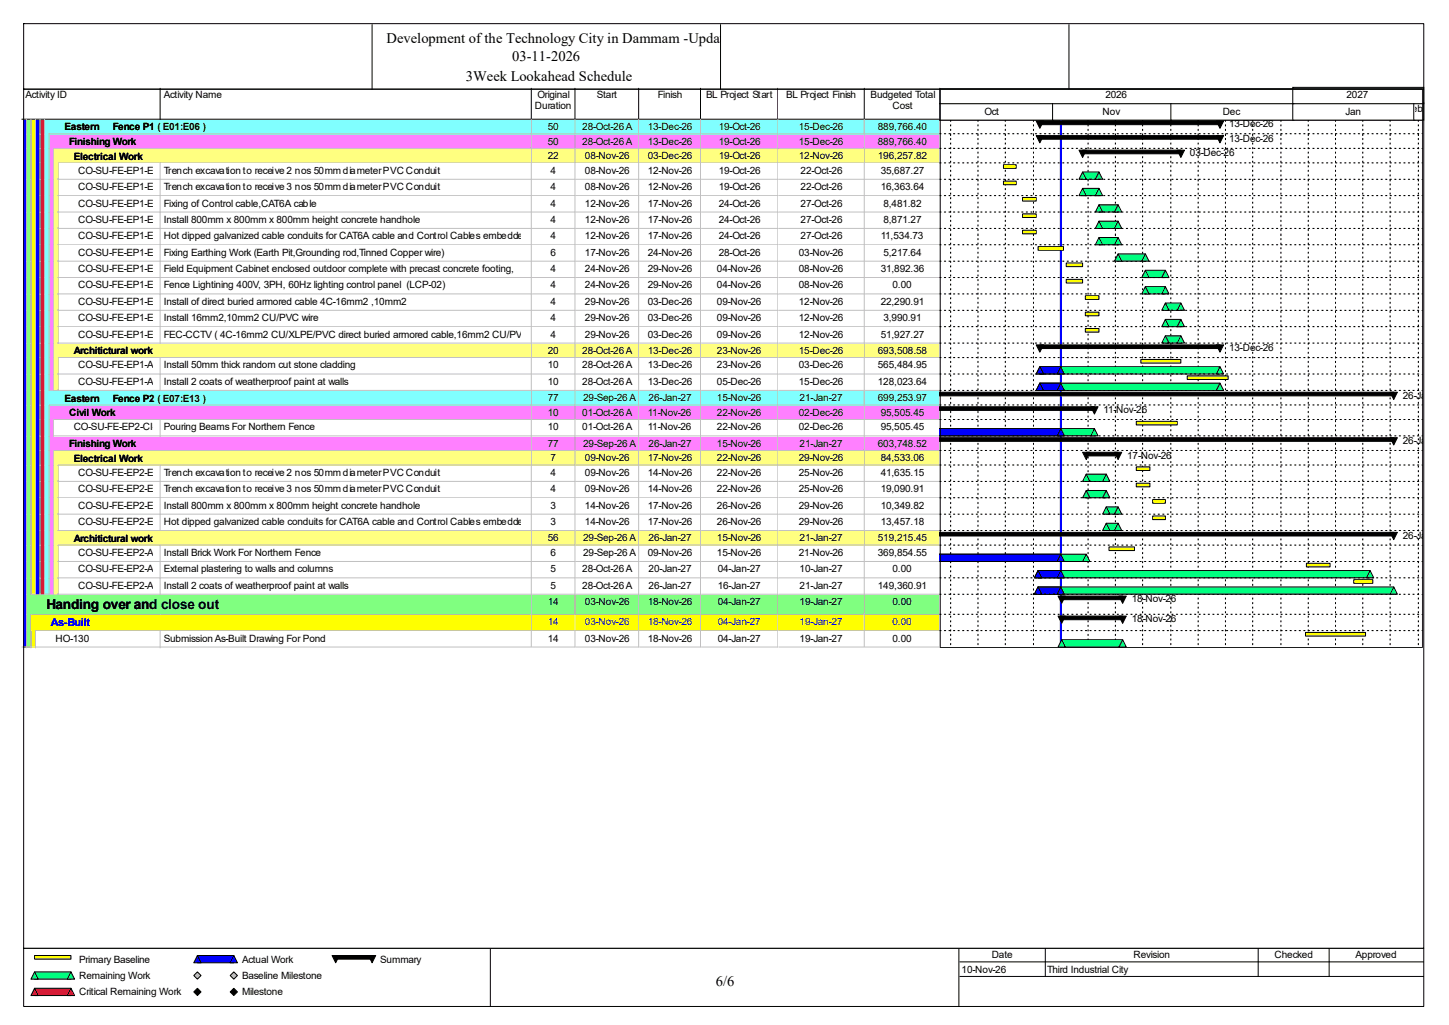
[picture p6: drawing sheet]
<svg xmlns="http://www.w3.org/2000/svg" width="420mm" height="297mm" viewBox="0 0 420 297" stroke-linecap="round" stroke-linejoin="round" font-family="sans-serif">
<defs><g id="words">
<g font-size="4.2">
<text x="112.1" y="12.4">Development of the Technology City in Dammam -Update</text>
<text x="148.5" y="17.7">03-11-2026</text>
<text x="135" y="23.5">3Week Lookahead Schedule</text>
<text x="207.5" y="285.6">6/6</text>
</g>
<text font-size="4" x="13.5" y="176.4">Handing over and close out</text>
<text font-size="3.2" fill="#00f" x="14.8" y="181.5">As-Built</text>
<g font-size="2.9">
<text x="7.4" y="28.4">Activity ID</text>
<text x="47.5" y="28.4">Activity Name</text>
<text x="155.8" y="28.4">Original</text>
<text x="173" y="28.4">Start</text>
<text x="190.7" y="28.4">Finish</text>
<text x="204.6" y="28.4">BL Project Start</text>
<text x="227.8" y="28.4">BL Project Finish</text>
<text x="252.3" y="28.4">Budgeted Total</text>
<text x="320.4" y="28.4">2026</text>
<text x="390.3" y="28.4">2027</text>
<text x="155.1" y="31.6">Duration</text>
<text x="258.7" y="31.6">Cost</text>
<text x="285.3" y="33.2">Oct</text>
<text x="319.6" y="33.2">Nov</text>
<text x="354.4" y="33.2">Dec</text>
<text x="390" y="33.2">Jan</text>
<text x="407.7" y="32.4">Feb</text>
<text x="18.7" y="37.8">Eastern</text>
<text x="20" y="42">Finishing Work</text>
<text x="32.7" y="37.8">Fence P1 ( E01:E06 )</text>
<text x="158.7" y="37.7">50</text>
<text x="158.7" y="41.9">50</text>
<text x="168.8" y="37.7">28-Oct-26 A</text>
<text x="168.8" y="41.9">28-Oct-26 A</text>
<text x="187.7" y="37.7">13-Dec-26</text>
<text x="187.7" y="41.9">13-Dec-26</text>
<text x="208.3" y="37.7">19-Oct-26</text>
<text x="208.3" y="41.9">19-Oct-26</text>
<text x="231.5" y="37.7">15-Dec-26</text>
<text x="231.5" y="41.9">15-Dec-26</text>
<text x="254.5" y="37.7">889,766.40</text>
<text x="254.5" y="41.9">889,766.40</text>
<text x="356.2" y="36.9">13-Dec-26</text>
<text x="356.2" y="41.1">13-Dec-26</text>
<text x="21.4" y="46.2">Electrical Work</text>
<text x="158.7" y="46.1">22</text>
<text x="169.5" y="46.1">08-Nov-26</text>
<text x="187.7" y="46.1">03-Dec-26</text>
<text x="208.3" y="46.1">19-Oct-26</text>
<text x="231.5" y="46.1">12-Nov-26</text>
<text x="254.5" y="46.1">196,257.82</text>
<text x="344.9" y="45.3">03-Dec-26</text>
<text x="22.7" y="50.3">CO-SU-FE-EP1-EL-710</text>
<text x="47.5" y="50.3">Trench excavation to receive 2 nos 50mm diameter PVC Conduit</text>
<text x="159.6" y="50.3">4</text>
<text x="169.5" y="50.3">08-Nov-26</text>
<text x="187.7" y="50.3">12-Nov-26</text>
<text x="208.3" y="50.3">19-Oct-26</text>
<text x="232" y="50.3">22-Oct-26</text>
<text x="255.3" y="50.3">35,687.27</text>
<text x="22.7" y="55.1">CO-SU-FE-EP1-EL-770</text>
<text x="22.7" y="59.9">CO-SU-FE-EP1-EL-750</text>
<text x="47.5" y="55.1">Trench excavation to receive 3 nos 50mm diameter PVC Conduit</text>
<text x="47.5" y="59.9">Fixing of Control cable,CAT6A cable</text>
<text x="159.6" y="55.1">4</text>
<text x="159.6" y="59.9">4</text>
<text x="169.5" y="55.1">08-Nov-26</text>
<text x="169.5" y="59.9">12-Nov-26</text>
<text x="187.7" y="55.1">12-Nov-26</text>
<text x="187.7" y="59.9">17-Nov-26</text>
<text x="208.3" y="55.1">19-Oct-26</text>
<text x="208.3" y="59.9">24-Oct-26</text>
<text x="232" y="55.1">22-Oct-26</text>
<text x="232" y="59.9">27-Oct-26</text>
<text x="255.3" y="55.1">16,363.64</text>
<text x="256" y="59.9">8,481.82</text>
<text x="22.7" y="64.6">CO-SU-FE-EP1-EL-760</text>
<text x="47.5" y="64.6">Install 800mm x 800mm x 800mm height concrete handhole</text>
<text x="159.6" y="64.6">4</text>
<text x="169.5" y="64.6">12-Nov-26</text>
<text x="187.7" y="64.6">17-Nov-26</text>
<text x="208.3" y="64.6">24-Oct-26</text>
<text x="232" y="64.6">27-Oct-26</text>
<text x="256" y="64.6">8,871.27</text>
<text x="22.7" y="69.3">CO-SU-FE-EP1-EL-780</text>
<text x="47.5" y="69.3">Hot dipped galvanized cable conduits for CAT6A cable and Control Cables embedded to wall</text>
<text x="159.6" y="69.3">4</text>
<text x="169.5" y="69.3">12-Nov-26</text>
<text x="187.7" y="69.3">17-Nov-26</text>
<text x="208.3" y="69.3">24-Oct-26</text>
<text x="232" y="69.3">27-Oct-26</text>
<text x="255.3" y="69.3">11,534.73</text>
<text x="22.7" y="74.1">CO-SU-FE-EP1-EL-730</text>
<text x="47.5" y="74.1">Fixing Earthing Work (Earth Pit,Grounding rod,Tinned Copper wire)</text>
<text x="159.6" y="74.1">6</text>
<text x="169.5" y="74.1">17-Nov-26</text>
<text x="187.7" y="74.1">24-Nov-26</text>
<text x="208.3" y="74.1">28-Oct-26</text>
<text x="231.5" y="74.1">03-Nov-26</text>
<text x="256" y="74.1">5,217.64</text>
<text x="22.7" y="78.8">CO-SU-FE-EP1-EL-790</text>
<text x="22.7" y="83.6">CO-SU-FE-EP1-EL-800</text>
<text x="47.5" y="78.8">Field Equipment Cabinet enclosed outdoor complete with precast concrete footing,</text>
<text x="47.5" y="83.6">Fence Lightining 400V, 3PH, 60Hz lighting control panel (LCP-02)</text>
<text x="159.6" y="78.8">4</text>
<text x="159.6" y="83.6">4</text>
<text x="169.5" y="78.8">24-Nov-26</text>
<text x="169.5" y="83.6">24-Nov-26</text>
<text x="187.7" y="78.8">29-Nov-26</text>
<text x="187.7" y="83.6">29-Nov-26</text>
<text x="207.8" y="78.8">04-Nov-26</text>
<text x="207.8" y="83.6">04-Nov-26</text>
<text x="231.5" y="78.8">08-Nov-26</text>
<text x="231.5" y="83.6">08-Nov-26</text>
<text x="255.3" y="78.8">31,892.36</text>
<text x="258.7" y="83.6">0.00</text>
<text x="22.7" y="88.3">CO-SU-FE-EP1-EL-810</text>
<text x="47.5" y="88.3">Install of direct buried armored cable 4C-16mm2 ,10mm2</text>
<text x="159.6" y="88.3">4</text>
<text x="169.5" y="88.3">29-Nov-26</text>
<text x="187.7" y="88.3">03-Dec-26</text>
<text x="207.8" y="88.3">09-Nov-26</text>
<text x="231.5" y="88.3">12-Nov-26</text>
<text x="255.3" y="88.3">22,290.91</text>
<text x="22.7" y="93.1">CO-SU-FE-EP1-EL-820</text>
<text x="47.5" y="93.1">Install 16mm2,10mm2 CU/PVC wire</text>
<text x="159.6" y="93.1">4</text>
<text x="169.5" y="93.1">29-Nov-26</text>
<text x="187.7" y="93.1">03-Dec-26</text>
<text x="207.8" y="93.1">09-Nov-26</text>
<text x="231.5" y="93.1">12-Nov-26</text>
<text x="256" y="93.1">3,990.91</text>
<text x="22.7" y="97.8">CO-SU-FE-EP1-EL-840</text>
<text x="47.5" y="97.8">FEC-CCTV ( 4C-16mm2 CU/XLPE/PVC direct buried armored cable,16mm2 CU/PVC wire 4</text>
<text x="169.5" y="97.8">29-Nov-26</text>
<text x="187.7" y="97.8">03-Dec-26</text>
<text x="207.8" y="97.8">09-Nov-26</text>
<text x="231.5" y="97.8">12-Nov-26</text>
<text x="255.3" y="97.8">51,927.27</text>
<text x="356.2" y="101.8">13-Dec-26</text>
<text x="21.4" y="102.7">Architictural work</text>
<text x="22.7" y="106.8">CO-SU-FE-EP1-AR-360</text>
<text x="47.5" y="106.8">Install 50mm thick random cut stone cladding</text>
<text x="158.7" y="102.6">20</text>
<text x="158.7" y="106.8">10</text>
<text x="168.8" y="102.6">28-Oct-26 A</text>
<text x="168.8" y="106.8">28-Oct-26 A</text>
<text x="187.7" y="102.6">13-Dec-26</text>
<text x="187.7" y="106.8">13-Dec-26</text>
<text x="207.8" y="102.6">23-Nov-26</text>
<text x="207.8" y="106.8">23-Nov-26</text>
<text x="231.5" y="102.6">15-Dec-26</text>
<text x="231.5" y="106.8">03-Dec-26</text>
<text x="254.5" y="102.6">693,508.58</text>
<text x="254.5" y="106.8">565,484.95</text>
<text x="22.7" y="111.5">CO-SU-FE-EP1-AR-370</text>
<text x="47.5" y="111.5">Install 2 coats of weatherproof paint at walls</text>
<text x="158.7" y="111.5">10</text>
<text x="168.8" y="111.5">28-Oct-26 A</text>
<text x="187.7" y="111.5">13-Dec-26</text>
<text x="207.8" y="111.5">05-Dec-26</text>
<text x="231.5" y="111.5">15-Dec-26</text>
<text x="254.5" y="111.5">128,023.64</text>
<text x="18.7" y="116.4">Eastern</text>
<text x="32.7" y="116.4">Fence P2 ( E07:E13 )</text>
<text x="158.7" y="116.3">77</text>
<text x="169" y="116.3">29-Sep-26 A</text>
<text x="188" y="116.3">26-Jan-27</text>
<text x="207.8" y="116.3">15-Nov-26</text>
<text x="231.8" y="116.3">21-Jan-27</text>
<text x="254.5" y="116.3">699,253.97</text>
<text x="319.9" y="119.7">11-Nov-26</text>
<text x="406.6" y="115.5">26-Jan-27</text>
<text x="20" y="120.6">Civil Work</text>
<text x="21.4" y="124.7">CO-SU-FE-EP2-CI-390</text>
<text x="47.5" y="124.7">Pouring Beams For Northern Fence</text>
<text x="158.7" y="120.5">10</text>
<text x="158.7" y="124.7">10</text>
<text x="168.8" y="120.5">01-Oct-26 A</text>
<text x="168.8" y="124.7">01-Oct-26 A</text>
<text x="187.7" y="120.5">11-Nov-26</text>
<text x="187.7" y="124.7">11-Nov-26</text>
<text x="207.8" y="120.5">22-Nov-26</text>
<text x="207.8" y="124.7">22-Nov-26</text>
<text x="231.5" y="120.5">02-Dec-26</text>
<text x="231.5" y="124.7">02-Dec-26</text>
<text x="255.3" y="120.5">95,505.45</text>
<text x="255.3" y="124.7">95,505.45</text>
<text x="20" y="129.5">Finishing Work</text>
<text x="158.7" y="129.5">77</text>
<text x="169" y="129.5">29-Sep-26 A</text>
<text x="188" y="129.5">26-Jan-27</text>
<text x="207.8" y="129.5">15-Nov-26</text>
<text x="231.8" y="129.5">21-Jan-27</text>
<text x="254.5" y="129.5">603,748.52</text>
<text x="406.6" y="128.7">26-Jan-27</text>
<text x="21.4" y="133.8">Electrical Work</text>
<text x="22.7" y="137.9">CO-SU-FE-EP2-EL-860</text>
<text x="47.5" y="137.9">Trench excavation to receive 2 nos 50mm diameter PVC Conduit</text>
<text x="159.6" y="133.7">7</text>
<text x="159.6" y="137.9">4</text>
<text x="169.5" y="133.7">09-Nov-26</text>
<text x="169.5" y="137.9">09-Nov-26</text>
<text x="187.7" y="133.7">17-Nov-26</text>
<text x="187.7" y="137.9">14-Nov-26</text>
<text x="207.8" y="133.7">22-Nov-26</text>
<text x="207.8" y="137.9">22-Nov-26</text>
<text x="231.5" y="133.7">29-Nov-26</text>
<text x="231.5" y="137.9">25-Nov-26</text>
<text x="255.3" y="133.7">84,533.06</text>
<text x="255.3" y="137.9">41,635.15</text>
<text x="326.7" y="132.9">17-Nov-26</text>
<text x="22.7" y="142.7">CO-SU-FE-EP2-EL-920</text>
<text x="47.5" y="142.7">Trench excavation to receive 3 nos 50mm diameter PVC Conduit</text>
<text x="159.6" y="142.7">4</text>
<text x="169.5" y="142.7">09-Nov-26</text>
<text x="187.7" y="142.7">14-Nov-26</text>
<text x="207.8" y="142.7">22-Nov-26</text>
<text x="231.5" y="142.7">25-Nov-26</text>
<text x="255.3" y="142.7">19,090.91</text>
<text x="22.7" y="147.4">CO-SU-FE-EP2-EL-910</text>
<text x="47.5" y="147.4">Install 800mm x 800mm x 800mm height concrete handhole</text>
<text x="159.6" y="147.4">3</text>
<text x="169.5" y="147.4">14-Nov-26</text>
<text x="187.7" y="147.4">17-Nov-26</text>
<text x="207.8" y="147.4">26-Nov-26</text>
<text x="231.5" y="147.4">29-Nov-26</text>
<text x="255.3" y="147.4">10,349.82</text>
<text x="22.7" y="152.1">CO-SU-FE-EP2-EL-930</text>
<text x="47.5" y="152.1">Hot dipped galvanized cable conduits for CAT6A cable and Control Cables embedded to wall</text>
<text x="159.6" y="152.1">3</text>
<text x="169.5" y="152.1">14-Nov-26</text>
<text x="187.7" y="152.1">17-Nov-26</text>
<text x="207.8" y="152.1">26-Nov-26</text>
<text x="231.5" y="152.1">29-Nov-26</text>
<text x="255.3" y="152.1">13,457.18</text>
<text x="21.4" y="157">Architictural work</text>
<text x="22.7" y="161.1">CO-SU-FE-EP2-AR-400</text>
<text x="47.5" y="161.1">Install Brick Work For Northern Fence</text>
<text x="158.7" y="156.9">56</text>
<text x="159.6" y="161.1">6</text>
<text x="169" y="156.9">29-Sep-26 A</text>
<text x="169" y="161.1">29-Sep-26 A</text>
<text x="187.7" y="161.1">09-Nov-26</text>
<text x="188" y="156.9">26-Jan-27</text>
<text x="207.8" y="156.9">15-Nov-26</text>
<text x="207.8" y="161.1">15-Nov-26</text>
<text x="231.5" y="161.1">21-Nov-26</text>
<text x="231.8" y="156.9">21-Jan-27</text>
<text x="254.5" y="156.9">519,215.45</text>
<text x="254.5" y="161.1">369,854.55</text>
<text x="406.6" y="156.1">26-Jan-27</text>
<text x="22.7" y="165.9">CO-SU-FE-EP2-AR-410</text>
<text x="47.5" y="165.9">External plastering to walls and columns</text>
<text x="159.6" y="165.9">5</text>
<text x="168.8" y="165.9">28-Oct-26 A</text>
<text x="188" y="165.9">20-Jan-27</text>
<text x="208.1" y="165.9">04-Jan-27</text>
<text x="231.8" y="165.9">10-Jan-27</text>
<text x="258.7" y="165.9">0.00</text>
<text x="22.7" y="170.6">CO-SU-FE-EP2-AR-430</text>
<text x="47.5" y="170.6">Install 2 coats of weatherproof paint at walls</text>
<text x="159.6" y="170.6">5</text>
<text x="168.8" y="170.6">28-Oct-26 A</text>
<text x="188" y="170.6">26-Jan-27</text>
<text x="208.1" y="170.6">16-Jan-27</text>
<text x="231.8" y="170.6">21-Jan-27</text>
<text x="254.5" y="170.6">149,360.91</text>
<text x="158.7" y="175.3">14</text>
<text x="169.5" y="175.3">03-Nov-26</text>
<text x="187.7" y="175.3">18-Nov-26</text>
<text x="208.1" y="175.3">04-Jan-27</text>
<text x="231.8" y="175.3">19-Jan-27</text>
<text x="258.7" y="175.3">0.00</text>
<text x="328" y="174.5">18-Nov-26</text>
<text x="16.1" y="185.9">HO-130</text>
<text x="47.5" y="185.9">Submission As-Built Drawing For Pond</text>
<text x="158.7" y="185.9">14</text>
<text x="169.5" y="185.9">03-Nov-26</text>
<text x="187.7" y="185.9">18-Nov-26</text>
<text x="208.1" y="185.9">04-Jan-27</text>
<text x="231.8" y="185.9">19-Jan-27</text>
<text x="258.7" y="185.9">0.00</text>
<text x="328" y="180.3">18-Nov-26</text>
<text x="22.9" y="279">Primary Baseline</text>
<text x="70.1" y="279">Actual Work</text>
<text x="110.2" y="279">Summary</text>
<text x="278.7" y="281.9">10-Nov-26</text>
<text x="287.4" y="277.7">Date</text>
<text x="303.5" y="281.9">Third Industrial City</text>
<text x="328.5" y="277.7">Revision</text>
<text x="369.4" y="277.7">Checked</text>
<text x="392.9" y="277.7">Approved</text>
<text x="22.9" y="283.7">Remaining Work</text>
<text x="70.1" y="283.7">Baseline Milestone</text>
<text x="22.9" y="288.5">Critical Remaining Work</text>
<text x="70.1" y="288.5">Milestone</text>
</g>
<g font-size="2.9" fill="#00f">
<text x="158.7" y="181.1">14</text>
<text x="169.5" y="181.1">03-Nov-26</text>
<text x="187.7" y="181.1">18-Nov-26</text>
<text x="208.1" y="181.1">04-Jan-27</text>
<text x="231.8" y="181.1">19-Jan-27</text>
<text x="258.7" y="181.1">0.00</text>
</g>
</g></defs>
<path d="M46.4 25.6v8.9h-40.1" fill="none" stroke="#000" stroke-width=".29"/>
<path d="M46.7 25.6h107.6v9.2h-107.6z" fill="#fff"/>
<path d="M154 25.6v8.9h-107.6" fill="none" stroke="#000" stroke-width=".29"/>
<path d="M154.3 25.6h12.6v9.2h-12.6z" fill="#fff"/>
<path d="M166.7 25.6v8.9h-12.7" fill="none" stroke="#000" stroke-width=".29"/>
<path d="M166.9 25.6h18.5v9.2h-18.5z" fill="#fff"/>
<path d="M185.1 25.6v8.9h-18.4" fill="none" stroke="#000" stroke-width=".29"/>
<path d="M185.4 25.6h17.9v9.2h-17.9z" fill="#fff"/>
<path d="M203 25.6v8.9h-17.9" fill="none" stroke="#000" stroke-width=".29"/>
<path d="M203.3 25.6h22.4v9.2h-22.4z" fill="#fff"/>
<path d="M225.5 25.6v8.9h-22.5" fill="none" stroke="#000" stroke-width=".29"/>
<path d="M225.7 25.6h25.1v9.2h-25.1z" fill="#fff"/>
<path d="M250.5 25.6v8.9h-25" fill="none" stroke="#000" stroke-width=".29"/>
<path d="M250.8 25.6h21.9v9.2h-21.9z" fill="#fff"/>
<path d="M272.4 25.6v8.9h-21.9" fill="none" stroke="#000" stroke-width=".29"/>
<path d="M6.6 34.8h1.3v4.2h-1.3z" fill="#00f"/>
<path d="M7.6 34.5v4.5" fill="none" stroke="#c0c0c0" stroke-width=".29"/>
<path d="M7.9 34.8h1.3v4.2h-1.3z" fill="#80ff80"/>
<path d="M9 34.5v4.5" fill="none" stroke="#c0c0c0" stroke-width=".29"/>
<path d="M9.2 34.8h1.3v4.2h-1.3z" fill="#ff0"/>
<path d="M10.3 34.5v4.5" fill="none" stroke="#c0c0c0" stroke-width=".29"/>
<path d="M10.5 34.8h1.4v4.2h-1.4z" fill="#00f"/>
<path d="M11.6 34.5v4.5" fill="none" stroke="#c0c0c0" stroke-width=".29"/>
<path d="M11.9 34.8h1.3v4.2h-1.3z" fill="#f00"/>
<path d="M12.9 34.5v4.5" fill="none" stroke="#c0c0c0" stroke-width=".29"/>
<path d="M13.2 34.8h33.5v4.2h-33.5z" fill="#80ffff"/>
<path d="M14.2 38.8h32.5" fill="none" stroke="#c0c0c0" stroke-width=".29"/>
<path d="M46.7 34.8h107.6v4.2h-107.6z" fill="#80ffff"/>
<path d="M154 34.5v4.3h-107.3" fill="none" stroke="#c0c0c0" stroke-width=".29"/>
<path d="M154.3 34.8h12.6v4.2h-12.6z" fill="#80ffff"/>
<path d="M166.7 34.5v4.3h-12.4" fill="none" stroke="#c0c0c0" stroke-width=".29"/>
<path d="M166.9 34.8h18.5v4.2h-18.5z" fill="#80ffff"/>
<path d="M185.1 34.5v4.3h-18.2" fill="none" stroke="#c0c0c0" stroke-width=".29"/>
<path d="M185.4 34.8h17.9v4.2h-17.9z" fill="#80ffff"/>
<path d="M203 34.5v4.3h-17.6" fill="none" stroke="#c0c0c0" stroke-width=".29"/>
<path d="M203.3 34.8h22.4v4.2h-22.4z" fill="#80ffff"/>
<path d="M225.5 34.5v4.3h-22.2" fill="none" stroke="#c0c0c0" stroke-width=".29"/>
<path d="M225.7 34.8h25.1v4.2h-25.1z" fill="#80ffff"/>
<path d="M250.5 34.5v4.3h-24.8" fill="none" stroke="#c0c0c0" stroke-width=".29"/>
<path d="M250.8 34.8h21.9v4.2h-21.9z" fill="#80ffff"/>
<path d="M272.4 34.5v4.3h-21.6" fill="none" stroke="#c0c0c0" stroke-width=".29"/>
<path d="M6.6 39h1.3v4.3h-1.3z" fill="#00f"/>
<path d="M7.6 38.8v4.4" fill="none" stroke="#c0c0c0" stroke-width=".29"/>
<path d="M7.9 39h1.3v4.3h-1.3z" fill="#80ff80"/>
<path d="M9 38.8v4.4" fill="none" stroke="#c0c0c0" stroke-width=".29"/>
<path d="M9.2 39h1.3v4.3h-1.3z" fill="#ff0"/>
<path d="M10.3 38.8v4.4" fill="none" stroke="#c0c0c0" stroke-width=".29"/>
<path d="M10.5 39h1.4v4.3h-1.4z" fill="#00f"/>
<path d="M11.6 38.8v4.4" fill="none" stroke="#c0c0c0" stroke-width=".29"/>
<path d="M11.9 39h1.3v4.3h-1.3z" fill="#f00"/>
<path d="M12.9 38.8v4.4" fill="none" stroke="#c0c0c0" stroke-width=".29"/>
<path d="M13.2 39h1.3v4.3h-1.3z" fill="#80ffff"/>
<path d="M14.2 38.8v4.4" fill="none" stroke="#c0c0c0" stroke-width=".29"/>
<path d="M14.5 39h32.2v4.3h-32.2z" fill="#ff80ff"/>
<path d="M15.6 43h31.1" fill="none" stroke="#c0c0c0" stroke-width=".29"/>
<path d="M46.7 39h107.6v4.3h-107.6z" fill="#ff80ff"/>
<path d="M154 38.8v4.2h-107.3" fill="none" stroke="#c0c0c0" stroke-width=".29"/>
<path d="M154.3 39h12.6v4.3h-12.6z" fill="#ff80ff"/>
<path d="M166.7 38.8v4.2h-12.4" fill="none" stroke="#c0c0c0" stroke-width=".29"/>
<path d="M166.9 39h18.5v4.3h-18.5z" fill="#ff80ff"/>
<path d="M185.1 38.8v4.2h-18.2" fill="none" stroke="#c0c0c0" stroke-width=".29"/>
<path d="M185.4 39h17.9v4.3h-17.9z" fill="#ff80ff"/>
<path d="M203 38.8v4.2h-17.6" fill="none" stroke="#c0c0c0" stroke-width=".29"/>
<path d="M203.3 39h22.4v4.3h-22.4z" fill="#ff80ff"/>
<path d="M225.5 38.8v4.2h-22.2" fill="none" stroke="#c0c0c0" stroke-width=".29"/>
<path d="M225.7 39h25.1v4.3h-25.1z" fill="#ff80ff"/>
<path d="M250.5 38.8v4.2h-24.8" fill="none" stroke="#c0c0c0" stroke-width=".29"/>
<path d="M250.8 39h21.9v4.3h-21.9z" fill="#ff80ff"/>
<path d="M272.4 38.8v4.2h-21.6" fill="none" stroke="#c0c0c0" stroke-width=".29"/>
<path d="M6.6 43.3h1.3v4.2h-1.3z" fill="#00f"/>
<path d="M7.6 43v4.5" fill="none" stroke="#c0c0c0" stroke-width=".29"/>
<path d="M7.9 43.3h1.3v4.2h-1.3z" fill="#80ff80"/>
<path d="M9 43v4.5" fill="none" stroke="#c0c0c0" stroke-width=".29"/>
<path d="M9.2 43.3h1.3v4.2h-1.3z" fill="#ff0"/>
<path d="M10.3 43v4.5" fill="none" stroke="#c0c0c0" stroke-width=".29"/>
<path d="M10.5 43.3h1.4v4.2h-1.4z" fill="#00f"/>
<path d="M11.6 43v4.5" fill="none" stroke="#c0c0c0" stroke-width=".29"/>
<path d="M11.9 43.3h1.3v4.2h-1.3z" fill="#f00"/>
<path d="M12.9 43v4.5" fill="none" stroke="#c0c0c0" stroke-width=".29"/>
<path d="M13.2 43.3h1.3v4.2h-1.3z" fill="#80ffff"/>
<path d="M14.2 43v4.5" fill="none" stroke="#c0c0c0" stroke-width=".29"/>
<path d="M14.5 43.3h1.3v4.2h-1.3z" fill="#ff80ff"/>
<path d="M15.6 43v4.5" fill="none" stroke="#c0c0c0" stroke-width=".29"/>
<path d="M15.8 43.3h30.9v4.2h-30.9z" fill="#ffff80"/>
<path d="M16.9 47.2h29.8" fill="none" stroke="#c0c0c0" stroke-width=".29"/>
<path d="M46.7 43.3h107.6v4.2h-107.6z" fill="#ffff80"/>
<path d="M154 43v4.2h-107.3" fill="none" stroke="#c0c0c0" stroke-width=".29"/>
<path d="M154.3 43.3h12.6v4.2h-12.6z" fill="#ffff80"/>
<path d="M166.7 43v4.2h-12.4" fill="none" stroke="#c0c0c0" stroke-width=".29"/>
<path d="M166.9 43.3h18.5v4.2h-18.5z" fill="#ffff80"/>
<path d="M185.1 43v4.2h-18.2" fill="none" stroke="#c0c0c0" stroke-width=".29"/>
<path d="M185.4 43.3h17.9v4.2h-17.9z" fill="#ffff80"/>
<path d="M203 43v4.2h-17.6" fill="none" stroke="#c0c0c0" stroke-width=".29"/>
<path d="M203.3 43.3h22.4v4.2h-22.4z" fill="#ffff80"/>
<path d="M225.5 43v4.2h-22.2" fill="none" stroke="#c0c0c0" stroke-width=".29"/>
<path d="M225.7 43.3h25.1v4.2h-25.1z" fill="#ffff80"/>
<path d="M250.5 43v4.2h-24.8" fill="none" stroke="#c0c0c0" stroke-width=".29"/>
<path d="M250.8 43.3h21.9v4.2h-21.9z" fill="#ffff80"/>
<path d="M272.4 43v4.2h-21.6" fill="none" stroke="#c0c0c0" stroke-width=".29"/>
<path d="M6.6 47.5h1.3v4.7h-1.3z" fill="#00f"/>
<path d="M7.6 47.2v5" fill="none" stroke="#c0c0c0" stroke-width=".29"/>
<path d="M7.9 47.5h1.3v4.7h-1.3z" fill="#80ff80"/>
<path d="M9 47.2v5" fill="none" stroke="#c0c0c0" stroke-width=".29"/>
<path d="M9.2 47.5h1.3v4.7h-1.3z" fill="#ff0"/>
<path d="M10.3 47.2v5" fill="none" stroke="#c0c0c0" stroke-width=".29"/>
<path d="M10.5 47.5h1.4v4.7h-1.4z" fill="#00f"/>
<path d="M11.6 47.2v5" fill="none" stroke="#c0c0c0" stroke-width=".29"/>
<path d="M11.9 47.5h1.3v4.7h-1.3z" fill="#f00"/>
<path d="M12.9 47.2v5" fill="none" stroke="#c0c0c0" stroke-width=".29"/>
<path d="M13.2 47.5h1.3v4.7h-1.3z" fill="#80ffff"/>
<path d="M14.2 47.2v5" fill="none" stroke="#c0c0c0" stroke-width=".29"/>
<path d="M14.5 47.5h1.3v4.7h-1.3z" fill="#ff80ff"/>
<path d="M15.6 47.2v5" fill="none" stroke="#c0c0c0" stroke-width=".29"/>
<path d="M15.8 47.5h1.3v4.7h-1.3z" fill="#ffff80"/>
<path d="M16.9 47.2v5" fill="none" stroke="#c0c0c0" stroke-width=".29"/>
<path d="M17.1 47.5h29.6v4.7h-29.6z" fill="#fff"/>
<path d="M16.9 51.9h29.8M46.4 47.2v5" fill="none" stroke="#c0c0c0" stroke-width=".29"/>
<path d="M46.7 47.5h107.6v4.7h-107.6z" fill="#fff"/>
<path d="M154 47.2v4.7h-107.3" fill="none" stroke="#c0c0c0" stroke-width=".29"/>
<path d="M154.3 47.5h12.6v4.7h-12.6z" fill="#fff"/>
<path d="M166.7 47.2v4.7h-12.4" fill="none" stroke="#c0c0c0" stroke-width=".29"/>
<path d="M166.9 47.5h18.5v4.7h-18.5z" fill="#fff"/>
<path d="M185.1 47.2v4.7h-18.2" fill="none" stroke="#c0c0c0" stroke-width=".29"/>
<path d="M185.4 47.5h17.9v4.7h-17.9z" fill="#fff"/>
<path d="M203 47.2v4.7h-17.6" fill="none" stroke="#c0c0c0" stroke-width=".29"/>
<path d="M203.3 47.5h22.4v4.7h-22.4z" fill="#fff"/>
<path d="M225.5 47.2v4.7h-22.2" fill="none" stroke="#c0c0c0" stroke-width=".29"/>
<path d="M225.7 47.5h25.1v4.7h-25.1z" fill="#fff"/>
<path d="M250.5 47.2v4.7h-24.8" fill="none" stroke="#c0c0c0" stroke-width=".29"/>
<path d="M250.8 47.5h21.9v4.7h-21.9z" fill="#fff"/>
<path d="M272.4 47.2v4.7h-21.6" fill="none" stroke="#c0c0c0" stroke-width=".29"/>
<path d="M6.6 52.2h1.3v4.7h-1.3z" fill="#00f"/>
<path d="M7.6 51.9v5.1" fill="none" stroke="#c0c0c0" stroke-width=".29"/>
<path d="M7.9 52.2h1.3v4.7h-1.3z" fill="#80ff80"/>
<path d="M9 51.9v5.1" fill="none" stroke="#c0c0c0" stroke-width=".29"/>
<path d="M9.2 52.2h1.3v4.7h-1.3z" fill="#ff0"/>
<path d="M10.3 51.9v5.1" fill="none" stroke="#c0c0c0" stroke-width=".29"/>
<path d="M10.5 52.2h1.4v4.7h-1.4z" fill="#00f"/>
<path d="M11.6 51.9v5.1" fill="none" stroke="#c0c0c0" stroke-width=".29"/>
<path d="M11.9 52.2h1.3v4.7h-1.3z" fill="#f00"/>
<path d="M12.9 51.9v5.1" fill="none" stroke="#c0c0c0" stroke-width=".29"/>
<path d="M13.2 52.2h1.3v4.7h-1.3z" fill="#80ffff"/>
<path d="M14.2 51.9v5.1" fill="none" stroke="#c0c0c0" stroke-width=".29"/>
<path d="M14.5 52.2h1.3v4.7h-1.3z" fill="#ff80ff"/>
<path d="M15.6 51.9v5.1" fill="none" stroke="#c0c0c0" stroke-width=".29"/>
<path d="M15.8 52.2h1.3v4.7h-1.3z" fill="#ffff80"/>
<path d="M16.9 51.9v5.1" fill="none" stroke="#c0c0c0" stroke-width=".29"/>
<path d="M17.1 52.2h29.6v4.7h-29.6z" fill="#fff"/>
<path d="M16.9 56.7h29.8M46.4 51.9v5.1" fill="none" stroke="#c0c0c0" stroke-width=".29"/>
<path d="M46.7 52.2h107.6v4.7h-107.6z" fill="#fff"/>
<path d="M154 51.9v4.8h-107.3" fill="none" stroke="#c0c0c0" stroke-width=".29"/>
<path d="M154.3 52.2h12.6v4.7h-12.6z" fill="#fff"/>
<path d="M166.7 51.9v4.8h-12.4" fill="none" stroke="#c0c0c0" stroke-width=".29"/>
<path d="M166.9 52.2h18.5v4.7h-18.5z" fill="#fff"/>
<path d="M185.1 51.9v4.8h-18.2" fill="none" stroke="#c0c0c0" stroke-width=".29"/>
<path d="M185.4 52.2h17.9v4.7h-17.9z" fill="#fff"/>
<path d="M203 51.9v4.8h-17.6" fill="none" stroke="#c0c0c0" stroke-width=".29"/>
<path d="M203.3 52.2h22.4v4.7h-22.4z" fill="#fff"/>
<path d="M225.5 51.9v4.8h-22.2" fill="none" stroke="#c0c0c0" stroke-width=".29"/>
<path d="M225.7 52.2h25.1v4.7h-25.1z" fill="#fff"/>
<path d="M250.5 51.9v4.8h-24.8" fill="none" stroke="#c0c0c0" stroke-width=".29"/>
<path d="M250.8 52.2h21.9v4.7h-21.9z" fill="#fff"/>
<path d="M272.4 51.9v4.8h-21.6" fill="none" stroke="#c0c0c0" stroke-width=".29"/>
<path d="M6.6 56.9h1.3v4.8h-1.3z" fill="#00f"/>
<path d="M7.6 56.7v5" fill="none" stroke="#c0c0c0" stroke-width=".29"/>
<path d="M7.9 56.9h1.3v4.8h-1.3z" fill="#80ff80"/>
<path d="M9 56.7v5" fill="none" stroke="#c0c0c0" stroke-width=".29"/>
<path d="M9.2 56.9h1.3v4.8h-1.3z" fill="#ff0"/>
<path d="M10.3 56.7v5" fill="none" stroke="#c0c0c0" stroke-width=".29"/>
<path d="M10.5 56.9h1.4v4.8h-1.4z" fill="#00f"/>
<path d="M11.6 56.7v5" fill="none" stroke="#c0c0c0" stroke-width=".29"/>
<path d="M11.9 56.9h1.3v4.8h-1.3z" fill="#f00"/>
<path d="M12.9 56.7v5" fill="none" stroke="#c0c0c0" stroke-width=".29"/>
<path d="M13.2 56.9h1.3v4.8h-1.3z" fill="#80ffff"/>
<path d="M14.2 56.7v5" fill="none" stroke="#c0c0c0" stroke-width=".29"/>
<path d="M14.5 56.9h1.3v4.8h-1.3z" fill="#ff80ff"/>
<path d="M15.6 56.7v5" fill="none" stroke="#c0c0c0" stroke-width=".29"/>
<path d="M15.8 56.9h1.3v4.8h-1.3z" fill="#ffff80"/>
<path d="M16.9 56.7v5" fill="none" stroke="#c0c0c0" stroke-width=".29"/>
<path d="M17.1 56.9h29.6v4.8h-29.6z" fill="#fff"/>
<path d="M46.4 56.7v5M16.9 61.4h29.8" fill="none" stroke="#c0c0c0" stroke-width=".29"/>
<path d="M46.7 56.9h107.6v4.8h-107.6z" fill="#fff"/>
<path d="M154 56.7v4.7h-107.3" fill="none" stroke="#c0c0c0" stroke-width=".29"/>
<path d="M154.3 56.9h12.6v4.8h-12.6z" fill="#fff"/>
<path d="M166.7 56.7v4.7h-12.4" fill="none" stroke="#c0c0c0" stroke-width=".29"/>
<path d="M166.9 56.9h18.5v4.8h-18.5z" fill="#fff"/>
<path d="M185.1 56.7v4.7h-18.2" fill="none" stroke="#c0c0c0" stroke-width=".29"/>
<path d="M185.4 56.9h17.9v4.8h-17.9z" fill="#fff"/>
<path d="M203 56.7v4.7h-17.6" fill="none" stroke="#c0c0c0" stroke-width=".29"/>
<path d="M203.3 56.9h22.4v4.8h-22.4z" fill="#fff"/>
<path d="M225.5 56.7v4.7h-22.2" fill="none" stroke="#c0c0c0" stroke-width=".29"/>
<path d="M225.7 56.9h25.1v4.8h-25.1z" fill="#fff"/>
<path d="M250.5 56.7v4.7h-24.8" fill="none" stroke="#c0c0c0" stroke-width=".29"/>
<path d="M250.8 56.9h21.9v4.8h-21.9z" fill="#fff"/>
<path d="M272.4 56.7v4.7h-21.6" fill="none" stroke="#c0c0c0" stroke-width=".29"/>
<path d="M6.6 61.7h1.3v4.8h-1.3z" fill="#00f"/>
<path d="M7.6 61.4v5.1" fill="none" stroke="#c0c0c0" stroke-width=".29"/>
<path d="M7.9 61.7h1.3v4.8h-1.3z" fill="#80ff80"/>
<path d="M9 61.4v5.1" fill="none" stroke="#c0c0c0" stroke-width=".29"/>
<path d="M9.2 61.7h1.3v4.8h-1.3z" fill="#ff0"/>
<path d="M10.3 61.4v5.1" fill="none" stroke="#c0c0c0" stroke-width=".29"/>
<path d="M10.5 61.7h1.4v4.8h-1.4z" fill="#00f"/>
<path d="M11.6 61.4v5.1" fill="none" stroke="#c0c0c0" stroke-width=".29"/>
<path d="M11.9 61.7h1.3v4.8h-1.3z" fill="#f00"/>
<path d="M12.9 61.4v5.1" fill="none" stroke="#c0c0c0" stroke-width=".29"/>
<path d="M13.2 61.7h1.3v4.8h-1.3z" fill="#80ffff"/>
<path d="M14.2 61.4v5.1" fill="none" stroke="#c0c0c0" stroke-width=".29"/>
<path d="M14.5 61.7h1.3v4.8h-1.3z" fill="#ff80ff"/>
<path d="M15.6 61.4v5.1" fill="none" stroke="#c0c0c0" stroke-width=".29"/>
<path d="M15.8 61.7h1.3v4.8h-1.3z" fill="#ffff80"/>
<path d="M16.9 61.4v5.1" fill="none" stroke="#c0c0c0" stroke-width=".29"/>
<path d="M17.1 61.7h29.6v4.8h-29.6z" fill="#fff"/>
<path d="M16.9 66.2h29.8M46.4 61.4v5.1" fill="none" stroke="#c0c0c0" stroke-width=".29"/>
<path d="M46.7 61.7h107.6v4.8h-107.6z" fill="#fff"/>
<path d="M154 61.4v4.8h-107.3" fill="none" stroke="#c0c0c0" stroke-width=".29"/>
<path d="M154.3 61.7h12.6v4.8h-12.6z" fill="#fff"/>
<path d="M166.7 61.4v4.8h-12.4" fill="none" stroke="#c0c0c0" stroke-width=".29"/>
<path d="M166.9 61.7h18.5v4.8h-18.5z" fill="#fff"/>
<path d="M185.1 61.4v4.8h-18.2" fill="none" stroke="#c0c0c0" stroke-width=".29"/>
<path d="M185.4 61.7h17.9v4.8h-17.9z" fill="#fff"/>
<path d="M203 61.4v4.8h-17.6" fill="none" stroke="#c0c0c0" stroke-width=".29"/>
<path d="M203.3 61.7h22.4v4.8h-22.4z" fill="#fff"/>
<path d="M225.5 61.4v4.8h-22.2" fill="none" stroke="#c0c0c0" stroke-width=".29"/>
<path d="M225.7 61.7h25.1v4.8h-25.1z" fill="#fff"/>
<path d="M250.5 61.4v4.8h-24.8" fill="none" stroke="#c0c0c0" stroke-width=".29"/>
<path d="M250.8 61.7h21.9v4.8h-21.9z" fill="#fff"/>
<path d="M272.4 61.4v4.8h-21.6" fill="none" stroke="#c0c0c0" stroke-width=".29"/>
<path d="M6.6 66.5h1.3v4.7h-1.3z" fill="#00f"/>
<path d="M7.6 66.2v5" fill="none" stroke="#c0c0c0" stroke-width=".29"/>
<path d="M7.9 66.5h1.3v4.7h-1.3z" fill="#80ff80"/>
<path d="M9 66.2v5" fill="none" stroke="#c0c0c0" stroke-width=".29"/>
<path d="M9.2 66.5h1.3v4.7h-1.3z" fill="#ff0"/>
<path d="M10.3 66.2v5" fill="none" stroke="#c0c0c0" stroke-width=".29"/>
<path d="M10.5 66.5h1.4v4.7h-1.4z" fill="#00f"/>
<path d="M11.6 66.2v5" fill="none" stroke="#c0c0c0" stroke-width=".29"/>
<path d="M11.9 66.5h1.3v4.7h-1.3z" fill="#f00"/>
<path d="M12.9 66.2v5" fill="none" stroke="#c0c0c0" stroke-width=".29"/>
<path d="M13.2 66.5h1.3v4.7h-1.3z" fill="#80ffff"/>
<path d="M14.2 66.2v5" fill="none" stroke="#c0c0c0" stroke-width=".29"/>
<path d="M14.5 66.5h1.3v4.7h-1.3z" fill="#ff80ff"/>
<path d="M15.6 66.2v5" fill="none" stroke="#c0c0c0" stroke-width=".29"/>
<path d="M15.8 66.5h1.3v4.7h-1.3z" fill="#ffff80"/>
<path d="M16.9 66.2v5" fill="none" stroke="#c0c0c0" stroke-width=".29"/>
<path d="M17.1 66.5h29.6v4.7h-29.6z" fill="#fff"/>
<path d="M16.9 70.9h29.8M46.4 66.2v5" fill="none" stroke="#c0c0c0" stroke-width=".29"/>
<path d="M46.7 66.5h107.6v4.7h-107.6z" fill="#fff"/>
<path d="M154 66.2v4.7h-107.3" fill="none" stroke="#c0c0c0" stroke-width=".29"/>
<path d="M154.3 66.5h12.6v4.7h-12.6z" fill="#fff"/>
<path d="M166.7 66.2v4.7h-12.4" fill="none" stroke="#c0c0c0" stroke-width=".29"/>
<path d="M166.9 66.5h18.5v4.7h-18.5z" fill="#fff"/>
<path d="M185.1 66.2v4.7h-18.2" fill="none" stroke="#c0c0c0" stroke-width=".29"/>
<path d="M185.4 66.5h17.9v4.7h-17.9z" fill="#fff"/>
<path d="M203 66.2v4.7h-17.6" fill="none" stroke="#c0c0c0" stroke-width=".29"/>
<path d="M203.3 66.5h22.4v4.7h-22.4z" fill="#fff"/>
<path d="M225.5 66.2v4.7h-22.2" fill="none" stroke="#c0c0c0" stroke-width=".29"/>
<path d="M225.7 66.5h25.1v4.7h-25.1z" fill="#fff"/>
<path d="M250.5 66.2v4.7h-24.8" fill="none" stroke="#c0c0c0" stroke-width=".29"/>
<path d="M250.8 66.5h21.9v4.7h-21.9z" fill="#fff"/>
<path d="M272.4 66.2v4.7h-21.6" fill="none" stroke="#c0c0c0" stroke-width=".29"/>
<path d="M6.6 71.2h1.3v4.7h-1.3z" fill="#00f"/>
<path d="M7.6 70.9v5" fill="none" stroke="#c0c0c0" stroke-width=".29"/>
<path d="M7.9 71.2h1.3v4.7h-1.3z" fill="#80ff80"/>
<path d="M9 70.9v5" fill="none" stroke="#c0c0c0" stroke-width=".29"/>
<path d="M9.2 71.2h1.3v4.7h-1.3z" fill="#ff0"/>
<path d="M10.3 70.9v5" fill="none" stroke="#c0c0c0" stroke-width=".29"/>
<path d="M10.5 71.2h1.4v4.7h-1.4z" fill="#00f"/>
<path d="M11.6 70.9v5" fill="none" stroke="#c0c0c0" stroke-width=".29"/>
<path d="M11.9 71.2h1.3v4.7h-1.3z" fill="#f00"/>
<path d="M12.9 70.9v5" fill="none" stroke="#c0c0c0" stroke-width=".29"/>
<path d="M13.2 71.2h1.3v4.7h-1.3z" fill="#80ffff"/>
<path d="M14.2 70.9v5" fill="none" stroke="#c0c0c0" stroke-width=".29"/>
<path d="M14.5 71.2h1.3v4.7h-1.3z" fill="#ff80ff"/>
<path d="M15.6 70.9v5" fill="none" stroke="#c0c0c0" stroke-width=".29"/>
<path d="M15.8 71.2h1.3v4.7h-1.3z" fill="#ffff80"/>
<path d="M16.9 70.9v5" fill="none" stroke="#c0c0c0" stroke-width=".29"/>
<path d="M17.1 71.2h29.6v4.7h-29.6z" fill="#fff"/>
<path d="M16.9 75.7h29.8M46.4 70.9v5" fill="none" stroke="#c0c0c0" stroke-width=".29"/>
<path d="M46.7 71.2h107.6v4.7h-107.6z" fill="#fff"/>
<path d="M154 70.9v4.8h-107.3" fill="none" stroke="#c0c0c0" stroke-width=".29"/>
<path d="M154.3 71.2h12.6v4.7h-12.6z" fill="#fff"/>
<path d="M166.7 70.9v4.8h-12.4" fill="none" stroke="#c0c0c0" stroke-width=".29"/>
<path d="M166.9 71.2h18.5v4.7h-18.5z" fill="#fff"/>
<path d="M185.1 70.9v4.8h-18.2" fill="none" stroke="#c0c0c0" stroke-width=".29"/>
<path d="M185.4 71.2h17.9v4.7h-17.9z" fill="#fff"/>
<path d="M203 70.9v4.8h-17.6" fill="none" stroke="#c0c0c0" stroke-width=".29"/>
<path d="M203.3 71.2h22.4v4.7h-22.4z" fill="#fff"/>
<path d="M225.5 70.9v4.8h-22.2" fill="none" stroke="#c0c0c0" stroke-width=".29"/>
<path d="M225.7 71.2h25.1v4.7h-25.1z" fill="#fff"/>
<path d="M250.5 70.9v4.8h-24.8" fill="none" stroke="#c0c0c0" stroke-width=".29"/>
<path d="M250.8 71.2h21.9v4.7h-21.9z" fill="#fff"/>
<path d="M272.4 70.9v4.8h-21.6" fill="none" stroke="#c0c0c0" stroke-width=".29"/>
<path d="M6.6 75.9h1.3v4.8h-1.3z" fill="#00f"/>
<path d="M7.6 75.7v5" fill="none" stroke="#c0c0c0" stroke-width=".29"/>
<path d="M7.9 75.9h1.3v4.8h-1.3z" fill="#80ff80"/>
<path d="M9 75.7v5" fill="none" stroke="#c0c0c0" stroke-width=".29"/>
<path d="M9.2 75.9h1.3v4.8h-1.3z" fill="#ff0"/>
<path d="M10.3 75.7v5" fill="none" stroke="#c0c0c0" stroke-width=".29"/>
<path d="M10.5 75.9h1.4v4.8h-1.4z" fill="#00f"/>
<path d="M11.6 75.7v5" fill="none" stroke="#c0c0c0" stroke-width=".29"/>
<path d="M11.9 75.9h1.3v4.8h-1.3z" fill="#f00"/>
<path d="M12.9 75.7v5" fill="none" stroke="#c0c0c0" stroke-width=".29"/>
<path d="M13.2 75.9h1.3v4.8h-1.3z" fill="#80ffff"/>
<path d="M14.2 75.7v5" fill="none" stroke="#c0c0c0" stroke-width=".29"/>
<path d="M14.5 75.9h1.3v4.8h-1.3z" fill="#ff80ff"/>
<path d="M15.6 75.7v5" fill="none" stroke="#c0c0c0" stroke-width=".29"/>
<path d="M15.8 75.9h1.3v4.8h-1.3z" fill="#ffff80"/>
<path d="M16.9 75.7v5" fill="none" stroke="#c0c0c0" stroke-width=".29"/>
<path d="M17.1 75.9h29.6v4.8h-29.6z" fill="#fff"/>
<path d="M46.4 75.7v5M16.9 80.4h29.8" fill="none" stroke="#c0c0c0" stroke-width=".29"/>
<path d="M46.7 75.9h107.6v4.8h-107.6z" fill="#fff"/>
<path d="M154 75.7v4.7h-107.3" fill="none" stroke="#c0c0c0" stroke-width=".29"/>
<path d="M154.3 75.9h12.6v4.8h-12.6z" fill="#fff"/>
<path d="M166.7 75.7v4.7h-12.4" fill="none" stroke="#c0c0c0" stroke-width=".29"/>
<path d="M166.9 75.9h18.5v4.8h-18.5z" fill="#fff"/>
<path d="M185.1 75.7v4.7h-18.2" fill="none" stroke="#c0c0c0" stroke-width=".29"/>
<path d="M185.4 75.9h17.9v4.8h-17.9z" fill="#fff"/>
<path d="M203 75.7v4.7h-17.6" fill="none" stroke="#c0c0c0" stroke-width=".29"/>
<path d="M203.3 75.9h22.4v4.8h-22.4z" fill="#fff"/>
<path d="M225.5 75.7v4.7h-22.2" fill="none" stroke="#c0c0c0" stroke-width=".29"/>
<path d="M225.7 75.9h25.1v4.8h-25.1z" fill="#fff"/>
<path d="M250.5 75.7v4.7h-24.8" fill="none" stroke="#c0c0c0" stroke-width=".29"/>
<path d="M250.8 75.9h21.9v4.8h-21.9z" fill="#fff"/>
<path d="M272.4 75.7v4.7h-21.6" fill="none" stroke="#c0c0c0" stroke-width=".29"/>
<path d="M6.6 80.7h1.3v4.7h-1.3z" fill="#00f"/>
<path d="M7.6 80.4v5" fill="none" stroke="#c0c0c0" stroke-width=".29"/>
<path d="M7.9 80.7h1.3v4.7h-1.3z" fill="#80ff80"/>
<path d="M9 80.4v5" fill="none" stroke="#c0c0c0" stroke-width=".29"/>
<path d="M9.2 80.7h1.3v4.7h-1.3z" fill="#ff0"/>
<path d="M10.3 80.4v5" fill="none" stroke="#c0c0c0" stroke-width=".29"/>
<path d="M10.5 80.7h1.4v4.7h-1.4z" fill="#00f"/>
<path d="M11.6 80.4v5" fill="none" stroke="#c0c0c0" stroke-width=".29"/>
<path d="M11.9 80.7h1.3v4.7h-1.3z" fill="#f00"/>
<path d="M12.9 80.4v5" fill="none" stroke="#c0c0c0" stroke-width=".29"/>
<path d="M13.2 80.7h1.3v4.7h-1.3z" fill="#80ffff"/>
<path d="M14.2 80.4v5" fill="none" stroke="#c0c0c0" stroke-width=".29"/>
<path d="M14.5 80.7h1.3v4.7h-1.3z" fill="#ff80ff"/>
<path d="M15.6 80.4v5" fill="none" stroke="#c0c0c0" stroke-width=".29"/>
<path d="M15.8 80.7h1.3v4.7h-1.3z" fill="#ffff80"/>
<path d="M16.9 80.4v5" fill="none" stroke="#c0c0c0" stroke-width=".29"/>
<path d="M17.1 80.7h29.6v4.7h-29.6z" fill="#fff"/>
<path d="M16.9 85.2h29.8M46.4 80.4v5" fill="none" stroke="#c0c0c0" stroke-width=".29"/>
<path d="M46.7 80.7h107.6v4.7h-107.6z" fill="#fff"/>
<path d="M154 80.4v4.8h-107.3" fill="none" stroke="#c0c0c0" stroke-width=".29"/>
<path d="M154.3 80.7h12.6v4.7h-12.6z" fill="#fff"/>
<path d="M166.7 80.4v4.8h-12.4" fill="none" stroke="#c0c0c0" stroke-width=".29"/>
<path d="M166.9 80.7h18.5v4.7h-18.5z" fill="#fff"/>
<path d="M185.1 80.4v4.8h-18.2" fill="none" stroke="#c0c0c0" stroke-width=".29"/>
<path d="M185.4 80.7h17.9v4.7h-17.9z" fill="#fff"/>
<path d="M203 80.4v4.8h-17.6" fill="none" stroke="#c0c0c0" stroke-width=".29"/>
<path d="M203.3 80.7h22.4v4.7h-22.4z" fill="#fff"/>
<path d="M225.5 80.4v4.8h-22.2" fill="none" stroke="#c0c0c0" stroke-width=".29"/>
<path d="M225.7 80.7h25.1v4.7h-25.1z" fill="#fff"/>
<path d="M250.5 80.4v4.8h-24.8" fill="none" stroke="#c0c0c0" stroke-width=".29"/>
<path d="M250.8 80.7h21.9v4.7h-21.9z" fill="#fff"/>
<path d="M272.4 80.4v4.8h-21.6" fill="none" stroke="#c0c0c0" stroke-width=".29"/>
<path d="M6.6 85.4h1.3v4.8h-1.3z" fill="#00f"/>
<path d="M7.6 85.2v5" fill="none" stroke="#c0c0c0" stroke-width=".29"/>
<path d="M7.9 85.4h1.3v4.8h-1.3z" fill="#80ff80"/>
<path d="M9 85.2v5" fill="none" stroke="#c0c0c0" stroke-width=".29"/>
<path d="M9.2 85.4h1.3v4.8h-1.3z" fill="#ff0"/>
<path d="M10.3 85.2v5" fill="none" stroke="#c0c0c0" stroke-width=".29"/>
<path d="M10.5 85.4h1.4v4.8h-1.4z" fill="#00f"/>
<path d="M11.6 85.2v5" fill="none" stroke="#c0c0c0" stroke-width=".29"/>
<path d="M11.9 85.4h1.3v4.8h-1.3z" fill="#f00"/>
<path d="M12.9 85.2v5" fill="none" stroke="#c0c0c0" stroke-width=".29"/>
<path d="M13.2 85.4h1.3v4.8h-1.3z" fill="#80ffff"/>
<path d="M14.2 85.2v5" fill="none" stroke="#c0c0c0" stroke-width=".29"/>
<path d="M14.5 85.4h1.3v4.8h-1.3z" fill="#ff80ff"/>
<path d="M15.6 85.2v5" fill="none" stroke="#c0c0c0" stroke-width=".29"/>
<path d="M15.8 85.4h1.3v4.8h-1.3z" fill="#ffff80"/>
<path d="M16.9 85.2v5" fill="none" stroke="#c0c0c0" stroke-width=".29"/>
<path d="M17.1 85.4h29.6v4.8h-29.6z" fill="#fff"/>
<path d="M16.9 89.9h29.8M46.4 85.2v5" fill="none" stroke="#c0c0c0" stroke-width=".29"/>
<path d="M46.7 85.4h107.6v4.8h-107.6z" fill="#fff"/>
<path d="M154 85.2v4.7h-107.3" fill="none" stroke="#c0c0c0" stroke-width=".29"/>
<path d="M154.3 85.4h12.6v4.8h-12.6z" fill="#fff"/>
<path d="M166.7 85.2v4.7h-12.4" fill="none" stroke="#c0c0c0" stroke-width=".29"/>
<path d="M166.9 85.4h18.5v4.8h-18.5z" fill="#fff"/>
<path d="M185.1 85.2v4.7h-18.2" fill="none" stroke="#c0c0c0" stroke-width=".29"/>
<path d="M185.4 85.4h17.9v4.8h-17.9z" fill="#fff"/>
<path d="M203 85.2v4.7h-17.6" fill="none" stroke="#c0c0c0" stroke-width=".29"/>
<path d="M203.3 85.4h22.4v4.8h-22.4z" fill="#fff"/>
<path d="M225.5 85.2v4.7h-22.2" fill="none" stroke="#c0c0c0" stroke-width=".29"/>
<path d="M225.7 85.4h25.1v4.8h-25.1z" fill="#fff"/>
<path d="M250.5 85.2v4.7h-24.8" fill="none" stroke="#c0c0c0" stroke-width=".29"/>
<path d="M250.8 85.4h21.9v4.8h-21.9z" fill="#fff"/>
<path d="M272.4 85.2v4.7h-21.6" fill="none" stroke="#c0c0c0" stroke-width=".29"/>
<path d="M6.6 90.2h1.3v4.7h-1.3z" fill="#00f"/>
<path d="M7.6 89.9v5" fill="none" stroke="#c0c0c0" stroke-width=".29"/>
<path d="M7.9 90.2h1.3v4.7h-1.3z" fill="#80ff80"/>
<path d="M9 89.9v5" fill="none" stroke="#c0c0c0" stroke-width=".29"/>
<path d="M9.2 90.2h1.3v4.7h-1.3z" fill="#ff0"/>
<path d="M10.3 89.9v5" fill="none" stroke="#c0c0c0" stroke-width=".29"/>
<path d="M10.5 90.2h1.4v4.7h-1.4z" fill="#00f"/>
<path d="M11.6 89.9v5" fill="none" stroke="#c0c0c0" stroke-width=".29"/>
<path d="M11.9 90.2h1.3v4.7h-1.3z" fill="#f00"/>
<path d="M12.9 89.9v5" fill="none" stroke="#c0c0c0" stroke-width=".29"/>
<path d="M13.2 90.2h1.3v4.7h-1.3z" fill="#80ffff"/>
<path d="M14.2 89.9v5" fill="none" stroke="#c0c0c0" stroke-width=".29"/>
<path d="M14.5 90.2h1.3v4.7h-1.3z" fill="#ff80ff"/>
<path d="M15.6 89.9v5" fill="none" stroke="#c0c0c0" stroke-width=".29"/>
<path d="M15.8 90.2h1.3v4.7h-1.3z" fill="#ffff80"/>
<path d="M16.9 89.9v5" fill="none" stroke="#c0c0c0" stroke-width=".29"/>
<path d="M17.1 90.2h29.6v4.7h-29.6z" fill="#fff"/>
<path d="M16.9 94.7h29.8M46.4 89.9v5" fill="none" stroke="#c0c0c0" stroke-width=".29"/>
<path d="M46.7 90.2h107.6v4.7h-107.6z" fill="#fff"/>
<path d="M154 89.9v4.8h-107.3" fill="none" stroke="#c0c0c0" stroke-width=".29"/>
<path d="M154.3 90.2h12.6v4.7h-12.6z" fill="#fff"/>
<path d="M166.7 89.9v4.8h-12.4" fill="none" stroke="#c0c0c0" stroke-width=".29"/>
<path d="M166.9 90.2h18.5v4.7h-18.5z" fill="#fff"/>
<path d="M185.1 89.9v4.8h-18.2" fill="none" stroke="#c0c0c0" stroke-width=".29"/>
<path d="M185.4 90.2h17.9v4.7h-17.9z" fill="#fff"/>
<path d="M203 89.9v4.8h-17.6" fill="none" stroke="#c0c0c0" stroke-width=".29"/>
<path d="M203.3 90.2h22.4v4.7h-22.4z" fill="#fff"/>
<path d="M225.5 89.9v4.8h-22.2" fill="none" stroke="#c0c0c0" stroke-width=".29"/>
<path d="M225.7 90.2h25.1v4.7h-25.1z" fill="#fff"/>
<path d="M250.5 89.9v4.8h-24.8" fill="none" stroke="#c0c0c0" stroke-width=".29"/>
<path d="M250.8 90.2h21.9v4.7h-21.9z" fill="#fff"/>
<path d="M272.4 89.9v4.8h-21.6" fill="none" stroke="#c0c0c0" stroke-width=".29"/>
<path d="M6.6 94.9h1.3v4.8h-1.3z" fill="#00f"/>
<path d="M7.6 94.7v5" fill="none" stroke="#c0c0c0" stroke-width=".29"/>
<path d="M7.9 94.9h1.3v4.8h-1.3z" fill="#80ff80"/>
<path d="M9 94.7v5" fill="none" stroke="#c0c0c0" stroke-width=".29"/>
<path d="M9.2 94.9h1.3v4.8h-1.3z" fill="#ff0"/>
<path d="M10.3 94.7v5" fill="none" stroke="#c0c0c0" stroke-width=".29"/>
<path d="M10.5 94.9h1.4v4.8h-1.4z" fill="#00f"/>
<path d="M11.6 94.7v5" fill="none" stroke="#c0c0c0" stroke-width=".29"/>
<path d="M11.9 94.9h1.3v4.8h-1.3z" fill="#f00"/>
<path d="M12.9 94.7v5" fill="none" stroke="#c0c0c0" stroke-width=".29"/>
<path d="M13.2 94.9h1.3v4.8h-1.3z" fill="#80ffff"/>
<path d="M14.2 94.7v5" fill="none" stroke="#c0c0c0" stroke-width=".29"/>
<path d="M14.5 94.9h1.3v4.8h-1.3z" fill="#ff80ff"/>
<path d="M15.6 94.7v5" fill="none" stroke="#c0c0c0" stroke-width=".29"/>
<path d="M15.8 94.9h1.3v4.8h-1.3z" fill="#ffff80"/>
<path d="M16.9 94.7v5" fill="none" stroke="#c0c0c0" stroke-width=".29"/>
<path d="M17.1 94.9h29.6v4.8h-29.6z" fill="#fff"/>
<path d="M16.9 99.4h29.8M46.4 94.7v5" fill="none" stroke="#c0c0c0" stroke-width=".29"/>
<path d="M46.7 94.9h107.6v4.8h-107.6z" fill="#fff"/>
<path d="M154 94.7v4.7h-107.3" fill="none" stroke="#c0c0c0" stroke-width=".29"/>
<path d="M154.3 94.9h12.6v4.8h-12.6z" fill="#fff"/>
<path d="M166.7 94.7v4.7h-12.4" fill="none" stroke="#c0c0c0" stroke-width=".29"/>
<path d="M166.9 94.9h18.5v4.8h-18.5z" fill="#fff"/>
<path d="M185.1 94.7v4.7h-18.2" fill="none" stroke="#c0c0c0" stroke-width=".29"/>
<path d="M185.4 94.9h17.9v4.8h-17.9z" fill="#fff"/>
<path d="M203 94.7v4.7h-17.6" fill="none" stroke="#c0c0c0" stroke-width=".29"/>
<path d="M203.3 94.9h22.4v4.8h-22.4z" fill="#fff"/>
<path d="M225.5 94.7v4.7h-22.2" fill="none" stroke="#c0c0c0" stroke-width=".29"/>
<path d="M225.7 94.9h25.1v4.8h-25.1z" fill="#fff"/>
<path d="M250.5 94.7v4.7h-24.8" fill="none" stroke="#c0c0c0" stroke-width=".29"/>
<path d="M250.8 94.9h21.9v4.8h-21.9z" fill="#fff"/>
<path d="M272.4 94.7v4.7h-21.6" fill="none" stroke="#c0c0c0" stroke-width=".29"/>
<path d="M6.6 99.7h1.3v4.2h-1.3z" fill="#00f"/>
<path d="M7.6 99.4v4.5" fill="none" stroke="#c0c0c0" stroke-width=".29"/>
<path d="M7.9 99.7h1.3v4.2h-1.3z" fill="#80ff80"/>
<path d="M9 99.4v4.5" fill="none" stroke="#c0c0c0" stroke-width=".29"/>
<path d="M9.2 99.7h1.3v4.2h-1.3z" fill="#ff0"/>
<path d="M10.3 99.4v4.5" fill="none" stroke="#c0c0c0" stroke-width=".29"/>
<path d="M10.5 99.7h1.4v4.2h-1.4z" fill="#00f"/>
<path d="M11.6 99.4v4.5" fill="none" stroke="#c0c0c0" stroke-width=".29"/>
<path d="M11.9 99.7h1.3v4.2h-1.3z" fill="#f00"/>
<path d="M12.9 99.4v4.5" fill="none" stroke="#c0c0c0" stroke-width=".29"/>
<path d="M13.2 99.7h1.3v4.2h-1.3z" fill="#80ffff"/>
<path d="M14.2 99.4v4.5" fill="none" stroke="#c0c0c0" stroke-width=".29"/>
<path d="M14.5 99.7h1.3v4.2h-1.3z" fill="#ff80ff"/>
<path d="M15.6 99.4v4.5" fill="none" stroke="#c0c0c0" stroke-width=".29"/>
<path d="M15.8 99.7h30.9v4.2h-30.9z" fill="#ffff80"/>
<path d="M16.9 103.6h29.8" fill="none" stroke="#c0c0c0" stroke-width=".29"/>
<path d="M46.7 99.7h107.6v4.2h-107.6z" fill="#ffff80"/>
<path d="M154 99.4v4.2h-107.3" fill="none" stroke="#c0c0c0" stroke-width=".29"/>
<path d="M154.3 99.7h12.6v4.2h-12.6z" fill="#ffff80"/>
<path d="M166.7 99.4v4.2h-12.4" fill="none" stroke="#c0c0c0" stroke-width=".29"/>
<path d="M166.9 99.7h18.5v4.2h-18.5z" fill="#ffff80"/>
<path d="M185.1 99.4v4.2h-18.2" fill="none" stroke="#c0c0c0" stroke-width=".29"/>
<path d="M185.4 99.7h17.9v4.2h-17.9z" fill="#ffff80"/>
<path d="M203 99.4v4.2h-17.6" fill="none" stroke="#c0c0c0" stroke-width=".29"/>
<path d="M203.3 99.7h22.4v4.2h-22.4z" fill="#ffff80"/>
<path d="M225.5 99.4v4.2h-22.2" fill="none" stroke="#c0c0c0" stroke-width=".29"/>
<path d="M225.7 99.7h25.1v4.2h-25.1z" fill="#ffff80"/>
<path d="M250.5 99.4v4.2h-24.8" fill="none" stroke="#c0c0c0" stroke-width=".29"/>
<path d="M250.8 99.7h21.9v4.2h-21.9z" fill="#ffff80"/>
<path d="M272.4 99.4v4.2h-21.6" fill="none" stroke="#c0c0c0" stroke-width=".29"/>
<path d="M6.6 103.9h1.3v4.7h-1.3z" fill="#00f"/>
<path d="M7.6 103.6v5" fill="none" stroke="#c0c0c0" stroke-width=".29"/>
<path d="M7.9 103.9h1.3v4.7h-1.3z" fill="#80ff80"/>
<path d="M9 103.6v5" fill="none" stroke="#c0c0c0" stroke-width=".29"/>
<path d="M9.2 103.9h1.3v4.7h-1.3z" fill="#ff0"/>
<path d="M10.3 103.6v5" fill="none" stroke="#c0c0c0" stroke-width=".29"/>
<path d="M10.5 103.9h1.4v4.7h-1.4z" fill="#00f"/>
<path d="M11.6 103.6v5" fill="none" stroke="#c0c0c0" stroke-width=".29"/>
<path d="M11.9 103.9h1.3v4.7h-1.3z" fill="#f00"/>
<path d="M12.9 103.6v5" fill="none" stroke="#c0c0c0" stroke-width=".29"/>
<path d="M13.2 103.9h1.3v4.7h-1.3z" fill="#80ffff"/>
<path d="M14.2 103.6v5" fill="none" stroke="#c0c0c0" stroke-width=".29"/>
<path d="M14.5 103.9h1.3v4.7h-1.3z" fill="#ff80ff"/>
<path d="M15.6 103.6v5" fill="none" stroke="#c0c0c0" stroke-width=".29"/>
<path d="M15.8 103.9h1.3v4.7h-1.3z" fill="#ffff80"/>
<path d="M16.9 103.6v5" fill="none" stroke="#c0c0c0" stroke-width=".29"/>
<path d="M17.1 103.9h29.6v4.7h-29.6z" fill="#fff"/>
<path d="M16.9 108.4h29.8M46.4 103.6v5" fill="none" stroke="#c0c0c0" stroke-width=".29"/>
<path d="M46.7 103.9h107.6v4.7h-107.6z" fill="#fff"/>
<path d="M154 103.6v4.8h-107.3" fill="none" stroke="#c0c0c0" stroke-width=".29"/>
<path d="M154.3 103.9h12.6v4.7h-12.6z" fill="#fff"/>
<path d="M166.7 103.6v4.8h-12.4" fill="none" stroke="#c0c0c0" stroke-width=".29"/>
<path d="M166.9 103.9h18.5v4.7h-18.5z" fill="#fff"/>
<path d="M185.1 103.6v4.8h-18.2" fill="none" stroke="#c0c0c0" stroke-width=".29"/>
<path d="M185.4 103.9h17.9v4.7h-17.9z" fill="#fff"/>
<path d="M203 103.6v4.8h-17.6" fill="none" stroke="#c0c0c0" stroke-width=".29"/>
<path d="M203.3 103.9h22.4v4.7h-22.4z" fill="#fff"/>
<path d="M225.5 103.6v4.8h-22.2" fill="none" stroke="#c0c0c0" stroke-width=".29"/>
<path d="M225.7 103.9h25.1v4.7h-25.1z" fill="#fff"/>
<path d="M250.5 103.6v4.8h-24.8" fill="none" stroke="#c0c0c0" stroke-width=".29"/>
<path d="M250.8 103.9h21.9v4.7h-21.9z" fill="#fff"/>
<path d="M272.4 103.6v4.8h-21.6" fill="none" stroke="#c0c0c0" stroke-width=".29"/>
<path d="M6.6 108.6h1.3v4.8h-1.3z" fill="#00f"/>
<path d="M7.6 108.4v5" fill="none" stroke="#c0c0c0" stroke-width=".29"/>
<path d="M7.9 108.6h1.3v4.8h-1.3z" fill="#80ff80"/>
<path d="M9 108.4v5" fill="none" stroke="#c0c0c0" stroke-width=".29"/>
<path d="M9.2 108.6h1.3v4.8h-1.3z" fill="#ff0"/>
<path d="M10.3 108.4v5" fill="none" stroke="#c0c0c0" stroke-width=".29"/>
<path d="M10.5 108.6h1.4v4.8h-1.4z" fill="#00f"/>
<path d="M11.6 108.4v5" fill="none" stroke="#c0c0c0" stroke-width=".29"/>
<path d="M11.9 108.6h1.3v4.8h-1.3z" fill="#f00"/>
<path d="M12.9 108.4v5" fill="none" stroke="#c0c0c0" stroke-width=".29"/>
<path d="M13.2 108.6h1.3v4.8h-1.3z" fill="#80ffff"/>
<path d="M14.2 108.4v5" fill="none" stroke="#c0c0c0" stroke-width=".29"/>
<path d="M14.5 108.6h1.3v4.8h-1.3z" fill="#ff80ff"/>
<path d="M14.2 113.1h1.6M15.6 108.4v5" fill="none" stroke="#c0c0c0" stroke-width=".29"/>
<path d="M15.8 108.6h1.3v4.8h-1.3z" fill="#ffff80"/>
<path d="M15.6 113.1h1.5M16.9 108.4v5" fill="none" stroke="#c0c0c0" stroke-width=".29"/>
<path d="M17.1 108.6h29.6v4.8h-29.6z" fill="#fff"/>
<path d="M16.9 113.1h29.8M46.4 108.4v5" fill="none" stroke="#c0c0c0" stroke-width=".29"/>
<path d="M46.7 108.6h107.6v4.8h-107.6z" fill="#fff"/>
<path d="M154 108.4v4.7h-107.3" fill="none" stroke="#c0c0c0" stroke-width=".29"/>
<path d="M154.3 108.6h12.6v4.8h-12.6z" fill="#fff"/>
<path d="M166.7 108.4v4.7h-12.4" fill="none" stroke="#c0c0c0" stroke-width=".29"/>
<path d="M166.9 108.6h18.5v4.8h-18.5z" fill="#fff"/>
<path d="M185.1 108.4v4.7h-18.2" fill="none" stroke="#c0c0c0" stroke-width=".29"/>
<path d="M185.4 108.6h17.9v4.8h-17.9z" fill="#fff"/>
<path d="M203 108.4v4.7h-17.6" fill="none" stroke="#c0c0c0" stroke-width=".29"/>
<path d="M203.3 108.6h22.4v4.8h-22.4z" fill="#fff"/>
<path d="M225.5 108.4v4.7h-22.2" fill="none" stroke="#c0c0c0" stroke-width=".29"/>
<path d="M225.7 108.6h25.1v4.8h-25.1z" fill="#fff"/>
<path d="M250.5 108.4v4.7h-24.8" fill="none" stroke="#c0c0c0" stroke-width=".29"/>
<path d="M250.8 108.6h21.9v4.8h-21.9z" fill="#fff"/>
<path d="M272.4 108.4v4.7h-21.6" fill="none" stroke="#c0c0c0" stroke-width=".29"/>
<path d="M6.6 113.4h1.3v4.2h-1.3z" fill="#00f"/>
<path d="M7.6 113.1v4.5" fill="none" stroke="#c0c0c0" stroke-width=".29"/>
<path d="M7.9 113.4h1.3v4.2h-1.3z" fill="#80ff80"/>
<path d="M9 113.1v4.5" fill="none" stroke="#c0c0c0" stroke-width=".29"/>
<path d="M9.2 113.4h1.3v4.2h-1.3z" fill="#ff0"/>
<path d="M10.3 113.1v4.5" fill="none" stroke="#c0c0c0" stroke-width=".29"/>
<path d="M10.5 113.4h1.4v4.2h-1.4z" fill="#00f"/>
<path d="M11.6 113.1v4.5" fill="none" stroke="#c0c0c0" stroke-width=".29"/>
<path d="M11.9 113.4h1.3v4.2h-1.3z" fill="#f00"/>
<path d="M12.9 113.1v4.5" fill="none" stroke="#c0c0c0" stroke-width=".29"/>
<path d="M13.2 113.4h33.5v4.2h-33.5z" fill="#80ffff"/>
<path d="M14.2 117.3h32.5" fill="none" stroke="#c0c0c0" stroke-width=".29"/>
<path d="M46.7 113.4h107.6v4.2h-107.6z" fill="#80ffff"/>
<path d="M154 113.1v4.2h-107.3" fill="none" stroke="#c0c0c0" stroke-width=".29"/>
<path d="M154.3 113.4h12.6v4.2h-12.6z" fill="#80ffff"/>
<path d="M166.7 113.1v4.2h-12.4" fill="none" stroke="#c0c0c0" stroke-width=".29"/>
<path d="M166.9 113.4h18.5v4.2h-18.5z" fill="#80ffff"/>
<path d="M185.1 113.1v4.2h-18.2" fill="none" stroke="#c0c0c0" stroke-width=".29"/>
<path d="M185.4 113.4h17.9v4.2h-17.9z" fill="#80ffff"/>
<path d="M203 113.1v4.2h-17.6" fill="none" stroke="#c0c0c0" stroke-width=".29"/>
<path d="M203.3 113.4h22.4v4.2h-22.4z" fill="#80ffff"/>
<path d="M225.5 113.1v4.2h-22.2" fill="none" stroke="#c0c0c0" stroke-width=".29"/>
<path d="M225.7 113.4h25.1v4.2h-25.1z" fill="#80ffff"/>
<path d="M250.5 113.1v4.2h-24.8" fill="none" stroke="#c0c0c0" stroke-width=".29"/>
<path d="M250.8 113.4h21.9v4.2h-21.9z" fill="#80ffff"/>
<path d="M272.4 113.1v4.2h-21.6" fill="none" stroke="#c0c0c0" stroke-width=".29"/>
<path d="M6.6 117.6h1.3v4.2h-1.3z" fill="#00f"/>
<path d="M7.6 117.3v4.5" fill="none" stroke="#c0c0c0" stroke-width=".29"/>
<path d="M7.9 117.6h1.3v4.2h-1.3z" fill="#80ff80"/>
<path d="M9 117.3v4.5" fill="none" stroke="#c0c0c0" stroke-width=".29"/>
<path d="M9.2 117.6h1.3v4.2h-1.3z" fill="#ff0"/>
<path d="M10.3 117.3v4.5" fill="none" stroke="#c0c0c0" stroke-width=".29"/>
<path d="M10.5 117.6h1.4v4.2h-1.4z" fill="#00f"/>
<path d="M11.6 117.3v4.5" fill="none" stroke="#c0c0c0" stroke-width=".29"/>
<path d="M11.9 117.6h1.3v4.2h-1.3z" fill="#f00"/>
<path d="M12.9 117.3v4.5" fill="none" stroke="#c0c0c0" stroke-width=".29"/>
<path d="M13.2 117.6h1.3v4.2h-1.3z" fill="#80ffff"/>
<path d="M14.2 117.3v4.5" fill="none" stroke="#c0c0c0" stroke-width=".29"/>
<path d="M14.5 117.6h32.2v4.2h-32.2z" fill="#ff80ff"/>
<path d="M15.6 121.6h31.1" fill="none" stroke="#c0c0c0" stroke-width=".29"/>
<path d="M46.7 117.6h107.6v4.2h-107.6z" fill="#ff80ff"/>
<path d="M154 117.3v4.3h-107.3" fill="none" stroke="#c0c0c0" stroke-width=".29"/>
<path d="M154.3 117.6h12.6v4.2h-12.6z" fill="#ff80ff"/>
<path d="M166.7 117.3v4.3h-12.4" fill="none" stroke="#c0c0c0" stroke-width=".29"/>
<path d="M166.9 117.6h18.5v4.2h-18.5z" fill="#ff80ff"/>
<path d="M185.1 117.3v4.3h-18.2" fill="none" stroke="#c0c0c0" stroke-width=".29"/>
<path d="M185.4 117.6h17.9v4.2h-17.9z" fill="#ff80ff"/>
<path d="M203 117.3v4.3h-17.6" fill="none" stroke="#c0c0c0" stroke-width=".29"/>
<path d="M203.3 117.6h22.4v4.2h-22.4z" fill="#ff80ff"/>
<path d="M225.5 117.3v4.3h-22.2" fill="none" stroke="#c0c0c0" stroke-width=".29"/>
<path d="M225.7 117.6h25.1v4.2h-25.1z" fill="#ff80ff"/>
<path d="M250.5 117.3v4.3h-24.8" fill="none" stroke="#c0c0c0" stroke-width=".29"/>
<path d="M250.8 117.6h21.9v4.2h-21.9z" fill="#ff80ff"/>
<path d="M272.4 117.3v4.3h-21.6" fill="none" stroke="#c0c0c0" stroke-width=".29"/>
<path d="M6.6 121.8h1.3v4.8h-1.3z" fill="#00f"/>
<path d="M7.6 121.6v5" fill="none" stroke="#c0c0c0" stroke-width=".29"/>
<path d="M7.9 121.8h1.3v4.8h-1.3z" fill="#80ff80"/>
<path d="M9 121.6v5" fill="none" stroke="#c0c0c0" stroke-width=".29"/>
<path d="M9.2 121.8h1.3v4.8h-1.3z" fill="#ff0"/>
<path d="M10.3 121.6v5" fill="none" stroke="#c0c0c0" stroke-width=".29"/>
<path d="M10.5 121.8h1.4v4.8h-1.4z" fill="#00f"/>
<path d="M11.6 121.6v5" fill="none" stroke="#c0c0c0" stroke-width=".29"/>
<path d="M11.9 121.8h1.3v4.8h-1.3z" fill="#f00"/>
<path d="M12.9 121.6v5" fill="none" stroke="#c0c0c0" stroke-width=".29"/>
<path d="M13.2 121.8h1.3v4.8h-1.3z" fill="#80ffff"/>
<path d="M14.2 121.6v5" fill="none" stroke="#c0c0c0" stroke-width=".29"/>
<path d="M14.5 121.8h1.3v4.8h-1.3z" fill="#ff80ff"/>
<path d="M15.6 121.6v5" fill="none" stroke="#c0c0c0" stroke-width=".29"/>
<path d="M15.8 121.8h30.9v4.8h-30.9z" fill="#fff"/>
<path d="M15.6 126.3h31.1M46.4 121.6v5" fill="none" stroke="#c0c0c0" stroke-width=".29"/>
<path d="M46.7 121.8h107.6v4.8h-107.6z" fill="#fff"/>
<path d="M154 121.6v4.7h-107.3" fill="none" stroke="#c0c0c0" stroke-width=".29"/>
<path d="M154.3 121.8h12.6v4.8h-12.6z" fill="#fff"/>
<path d="M166.7 121.6v4.7h-12.4" fill="none" stroke="#c0c0c0" stroke-width=".29"/>
<path d="M166.9 121.8h18.5v4.8h-18.5z" fill="#fff"/>
<path d="M185.1 121.6v4.7h-18.2" fill="none" stroke="#c0c0c0" stroke-width=".29"/>
<path d="M185.4 121.8h17.9v4.8h-17.9z" fill="#fff"/>
<path d="M203 121.6v4.7h-17.6" fill="none" stroke="#c0c0c0" stroke-width=".29"/>
<path d="M203.3 121.8h22.4v4.8h-22.4z" fill="#fff"/>
<path d="M225.5 121.6v4.7h-22.2" fill="none" stroke="#c0c0c0" stroke-width=".29"/>
<path d="M225.7 121.8h25.1v4.8h-25.1z" fill="#fff"/>
<path d="M250.5 121.6v4.7h-24.8" fill="none" stroke="#c0c0c0" stroke-width=".29"/>
<path d="M250.8 121.8h21.9v4.8h-21.9z" fill="#fff"/>
<path d="M272.4 121.6v4.7h-21.6" fill="none" stroke="#c0c0c0" stroke-width=".29"/>
<path d="M6.6 126.6h1.3v4.2h-1.3z" fill="#00f"/>
<path d="M7.6 126.3v4.5" fill="none" stroke="#c0c0c0" stroke-width=".29"/>
<path d="M7.9 126.6h1.3v4.2h-1.3z" fill="#80ff80"/>
<path d="M9 126.3v4.5" fill="none" stroke="#c0c0c0" stroke-width=".29"/>
<path d="M9.2 126.6h1.3v4.2h-1.3z" fill="#ff0"/>
<path d="M10.3 126.3v4.5" fill="none" stroke="#c0c0c0" stroke-width=".29"/>
<path d="M10.5 126.6h1.4v4.2h-1.4z" fill="#00f"/>
<path d="M11.6 126.3v4.5" fill="none" stroke="#c0c0c0" stroke-width=".29"/>
<path d="M11.9 126.6h1.3v4.2h-1.3z" fill="#f00"/>
<path d="M12.9 126.3v4.5" fill="none" stroke="#c0c0c0" stroke-width=".29"/>
<path d="M13.2 126.6h1.3v4.2h-1.3z" fill="#80ffff"/>
<path d="M14.2 126.3v4.5" fill="none" stroke="#c0c0c0" stroke-width=".29"/>
<path d="M14.5 126.6h32.2v4.2h-32.2z" fill="#ff80ff"/>
<path d="M15.6 130.5h31.1" fill="none" stroke="#c0c0c0" stroke-width=".29"/>
<path d="M46.7 126.6h107.6v4.2h-107.6z" fill="#ff80ff"/>
<path d="M154 126.3v4.2h-107.3" fill="none" stroke="#c0c0c0" stroke-width=".29"/>
<path d="M154.3 126.6h12.6v4.2h-12.6z" fill="#ff80ff"/>
<path d="M166.7 126.3v4.2h-12.4" fill="none" stroke="#c0c0c0" stroke-width=".29"/>
<path d="M166.9 126.6h18.5v4.2h-18.5z" fill="#ff80ff"/>
<path d="M185.1 126.3v4.2h-18.2" fill="none" stroke="#c0c0c0" stroke-width=".29"/>
<path d="M185.4 126.6h17.9v4.2h-17.9z" fill="#ff80ff"/>
<path d="M203 126.3v4.2h-17.6" fill="none" stroke="#c0c0c0" stroke-width=".29"/>
<path d="M203.3 126.6h22.4v4.2h-22.4z" fill="#ff80ff"/>
<path d="M225.5 126.3v4.2h-22.2" fill="none" stroke="#c0c0c0" stroke-width=".29"/>
<path d="M225.7 126.6h25.1v4.2h-25.1z" fill="#ff80ff"/>
<path d="M250.5 126.3v4.2h-24.8" fill="none" stroke="#c0c0c0" stroke-width=".29"/>
<path d="M250.8 126.6h21.9v4.2h-21.9z" fill="#ff80ff"/>
<path d="M272.4 126.3v4.2h-21.6" fill="none" stroke="#c0c0c0" stroke-width=".29"/>
<path d="M6.6 130.8h1.3v4.2h-1.3z" fill="#00f"/>
<path d="M7.6 130.5v4.5" fill="none" stroke="#c0c0c0" stroke-width=".29"/>
<path d="M7.9 130.8h1.3v4.2h-1.3z" fill="#80ff80"/>
<path d="M9 130.5v4.5" fill="none" stroke="#c0c0c0" stroke-width=".29"/>
<path d="M9.2 130.8h1.3v4.2h-1.3z" fill="#ff0"/>
<path d="M10.3 130.5v4.5" fill="none" stroke="#c0c0c0" stroke-width=".29"/>
<path d="M10.5 130.8h1.4v4.2h-1.4z" fill="#00f"/>
<path d="M11.6 130.5v4.5" fill="none" stroke="#c0c0c0" stroke-width=".29"/>
<path d="M11.9 130.8h1.3v4.2h-1.3z" fill="#f00"/>
<path d="M12.9 130.5v4.5" fill="none" stroke="#c0c0c0" stroke-width=".29"/>
<path d="M13.2 130.8h1.3v4.2h-1.3z" fill="#80ffff"/>
<path d="M14.2 130.5v4.5" fill="none" stroke="#c0c0c0" stroke-width=".29"/>
<path d="M14.5 130.8h1.3v4.2h-1.3z" fill="#ff80ff"/>
<path d="M15.6 130.5v4.5" fill="none" stroke="#c0c0c0" stroke-width=".29"/>
<path d="M15.8 130.8h30.9v4.2h-30.9z" fill="#ffff80"/>
<path d="M16.9 134.7h29.8" fill="none" stroke="#c0c0c0" stroke-width=".29"/>
<path d="M46.7 130.8h107.6v4.2h-107.6z" fill="#ffff80"/>
<path d="M154 130.5v4.2h-107.3" fill="none" stroke="#c0c0c0" stroke-width=".29"/>
<path d="M154.3 130.8h12.6v4.2h-12.6z" fill="#ffff80"/>
<path d="M166.7 130.5v4.2h-12.4" fill="none" stroke="#c0c0c0" stroke-width=".29"/>
<path d="M166.9 130.8h18.5v4.2h-18.5z" fill="#ffff80"/>
<path d="M185.1 130.5v4.2h-18.2" fill="none" stroke="#c0c0c0" stroke-width=".29"/>
<path d="M185.4 130.8h17.9v4.2h-17.9z" fill="#ffff80"/>
<path d="M203 130.5v4.2h-17.6" fill="none" stroke="#c0c0c0" stroke-width=".29"/>
<path d="M203.3 130.8h22.4v4.2h-22.4z" fill="#ffff80"/>
<path d="M225.5 130.5v4.2h-22.2" fill="none" stroke="#c0c0c0" stroke-width=".29"/>
<path d="M225.7 130.8h25.1v4.2h-25.1z" fill="#ffff80"/>
<path d="M250.5 130.5v4.2h-24.8" fill="none" stroke="#c0c0c0" stroke-width=".29"/>
<path d="M250.8 130.8h21.9v4.2h-21.9z" fill="#ffff80"/>
<path d="M272.4 130.5v4.2h-21.6" fill="none" stroke="#c0c0c0" stroke-width=".29"/>
<path d="M6.6 135h1.3v4.7h-1.3z" fill="#00f"/>
<path d="M7.6 134.7v5.1" fill="none" stroke="#c0c0c0" stroke-width=".29"/>
<path d="M7.9 135h1.3v4.7h-1.3z" fill="#80ff80"/>
<path d="M9 134.7v5.1" fill="none" stroke="#c0c0c0" stroke-width=".29"/>
<path d="M9.2 135h1.3v4.7h-1.3z" fill="#ff0"/>
<path d="M10.3 134.7v5.1" fill="none" stroke="#c0c0c0" stroke-width=".29"/>
<path d="M10.5 135h1.4v4.7h-1.4z" fill="#00f"/>
<path d="M11.6 134.7v5.1" fill="none" stroke="#c0c0c0" stroke-width=".29"/>
<path d="M11.9 135h1.3v4.7h-1.3z" fill="#f00"/>
<path d="M12.9 134.7v5.1" fill="none" stroke="#c0c0c0" stroke-width=".29"/>
<path d="M13.2 135h1.3v4.7h-1.3z" fill="#80ffff"/>
<path d="M14.2 134.7v5.1" fill="none" stroke="#c0c0c0" stroke-width=".29"/>
<path d="M14.5 135h1.3v4.7h-1.3z" fill="#ff80ff"/>
<path d="M15.6 134.7v5.1" fill="none" stroke="#c0c0c0" stroke-width=".29"/>
<path d="M15.8 135h1.3v4.7h-1.3z" fill="#ffff80"/>
<path d="M16.9 134.7v5.1" fill="none" stroke="#c0c0c0" stroke-width=".29"/>
<path d="M17.1 135h29.6v4.7h-29.6z" fill="#fff"/>
<path d="M16.9 139.5h29.8M46.4 134.7v5.1" fill="none" stroke="#c0c0c0" stroke-width=".29"/>
<path d="M46.7 135h107.6v4.7h-107.6z" fill="#fff"/>
<path d="M154 134.7v4.8h-107.3" fill="none" stroke="#c0c0c0" stroke-width=".29"/>
<path d="M154.3 135h12.6v4.7h-12.6z" fill="#fff"/>
<path d="M166.7 134.7v4.8h-12.4" fill="none" stroke="#c0c0c0" stroke-width=".29"/>
<path d="M166.9 135h18.5v4.7h-18.5z" fill="#fff"/>
<path d="M185.1 134.7v4.8h-18.2" fill="none" stroke="#c0c0c0" stroke-width=".29"/>
<path d="M185.4 135h17.9v4.7h-17.9z" fill="#fff"/>
<path d="M203 134.7v4.8h-17.6" fill="none" stroke="#c0c0c0" stroke-width=".29"/>
<path d="M203.3 135h22.4v4.7h-22.4z" fill="#fff"/>
<path d="M225.5 134.7v4.8h-22.2" fill="none" stroke="#c0c0c0" stroke-width=".29"/>
<path d="M225.7 135h25.1v4.7h-25.1z" fill="#fff"/>
<path d="M250.5 134.7v4.8h-24.8" fill="none" stroke="#c0c0c0" stroke-width=".29"/>
<path d="M250.8 135h21.9v4.7h-21.9z" fill="#fff"/>
<path d="M272.4 134.7v4.8h-21.6" fill="none" stroke="#c0c0c0" stroke-width=".29"/>
<path d="M6.6 139.7h1.3v4.8h-1.3z" fill="#00f"/>
<path d="M7.6 139.5v5" fill="none" stroke="#c0c0c0" stroke-width=".29"/>
<path d="M7.9 139.7h1.3v4.8h-1.3z" fill="#80ff80"/>
<path d="M9 139.5v5" fill="none" stroke="#c0c0c0" stroke-width=".29"/>
<path d="M9.2 139.7h1.3v4.8h-1.3z" fill="#ff0"/>
<path d="M10.3 139.5v5" fill="none" stroke="#c0c0c0" stroke-width=".29"/>
<path d="M10.5 139.7h1.4v4.8h-1.4z" fill="#00f"/>
<path d="M11.6 139.5v5" fill="none" stroke="#c0c0c0" stroke-width=".29"/>
<path d="M11.9 139.7h1.3v4.8h-1.3z" fill="#f00"/>
<path d="M12.9 139.5v5" fill="none" stroke="#c0c0c0" stroke-width=".29"/>
<path d="M13.2 139.7h1.3v4.8h-1.3z" fill="#80ffff"/>
<path d="M14.2 139.5v5" fill="none" stroke="#c0c0c0" stroke-width=".29"/>
<path d="M14.5 139.7h1.3v4.8h-1.3z" fill="#ff80ff"/>
<path d="M15.6 139.5v5" fill="none" stroke="#c0c0c0" stroke-width=".29"/>
<path d="M15.8 139.7h1.3v4.8h-1.3z" fill="#ffff80"/>
<path d="M16.9 139.5v5" fill="none" stroke="#c0c0c0" stroke-width=".29"/>
<path d="M17.1 139.7h29.6v4.8h-29.6z" fill="#fff"/>
<path d="M46.4 139.5v5M16.9 144.2h29.8" fill="none" stroke="#c0c0c0" stroke-width=".29"/>
<path d="M46.7 139.7h107.6v4.8h-107.6z" fill="#fff"/>
<path d="M154 139.5v4.7h-107.3" fill="none" stroke="#c0c0c0" stroke-width=".29"/>
<path d="M154.3 139.7h12.6v4.8h-12.6z" fill="#fff"/>
<path d="M166.7 139.5v4.7h-12.4" fill="none" stroke="#c0c0c0" stroke-width=".29"/>
<path d="M166.9 139.7h18.5v4.8h-18.5z" fill="#fff"/>
<path d="M185.1 139.5v4.7h-18.2" fill="none" stroke="#c0c0c0" stroke-width=".29"/>
<path d="M185.4 139.7h17.9v4.8h-17.9z" fill="#fff"/>
<path d="M203 139.5v4.7h-17.6" fill="none" stroke="#c0c0c0" stroke-width=".29"/>
<path d="M203.3 139.7h22.4v4.8h-22.4z" fill="#fff"/>
<path d="M225.5 139.5v4.7h-22.2" fill="none" stroke="#c0c0c0" stroke-width=".29"/>
<path d="M225.7 139.7h25.1v4.8h-25.1z" fill="#fff"/>
<path d="M250.5 139.5v4.7h-24.8" fill="none" stroke="#c0c0c0" stroke-width=".29"/>
<path d="M250.8 139.7h21.9v4.8h-21.9z" fill="#fff"/>
<path d="M272.4 139.5v4.7h-21.6" fill="none" stroke="#c0c0c0" stroke-width=".29"/>
<path d="M6.6 144.5h1.3v4.8h-1.3z" fill="#00f"/>
<path d="M7.6 144.2v5" fill="none" stroke="#c0c0c0" stroke-width=".29"/>
<path d="M7.9 144.5h1.3v4.8h-1.3z" fill="#80ff80"/>
<path d="M9 144.2v5" fill="none" stroke="#c0c0c0" stroke-width=".29"/>
<path d="M9.2 144.5h1.3v4.8h-1.3z" fill="#ff0"/>
<path d="M10.3 144.2v5" fill="none" stroke="#c0c0c0" stroke-width=".29"/>
<path d="M10.5 144.5h1.4v4.8h-1.4z" fill="#00f"/>
<path d="M11.6 144.2v5" fill="none" stroke="#c0c0c0" stroke-width=".29"/>
<path d="M11.9 144.5h1.3v4.8h-1.3z" fill="#f00"/>
<path d="M12.9 144.2v5" fill="none" stroke="#c0c0c0" stroke-width=".29"/>
<path d="M13.2 144.5h1.3v4.8h-1.3z" fill="#80ffff"/>
<path d="M14.2 144.2v5" fill="none" stroke="#c0c0c0" stroke-width=".29"/>
<path d="M14.5 144.5h1.3v4.8h-1.3z" fill="#ff80ff"/>
<path d="M15.6 144.2v5" fill="none" stroke="#c0c0c0" stroke-width=".29"/>
<path d="M15.8 144.5h1.3v4.8h-1.3z" fill="#ffff80"/>
<path d="M16.9 144.2v5" fill="none" stroke="#c0c0c0" stroke-width=".29"/>
<path d="M17.1 144.5h29.6v4.8h-29.6z" fill="#fff"/>
<path d="M16.9 149h29.8M46.4 144.2v5" fill="none" stroke="#c0c0c0" stroke-width=".29"/>
<path d="M46.7 144.5h107.6v4.8h-107.6z" fill="#fff"/>
<path d="M154 144.2v4.8h-107.3" fill="none" stroke="#c0c0c0" stroke-width=".29"/>
<path d="M154.3 144.5h12.6v4.8h-12.6z" fill="#fff"/>
<path d="M166.7 144.2v4.8h-12.4" fill="none" stroke="#c0c0c0" stroke-width=".29"/>
<path d="M166.9 144.5h18.5v4.8h-18.5z" fill="#fff"/>
<path d="M185.1 144.2v4.8h-18.2" fill="none" stroke="#c0c0c0" stroke-width=".29"/>
<path d="M185.4 144.5h17.9v4.8h-17.9z" fill="#fff"/>
<path d="M203 144.2v4.8h-17.6" fill="none" stroke="#c0c0c0" stroke-width=".29"/>
<path d="M203.3 144.5h22.4v4.8h-22.4z" fill="#fff"/>
<path d="M225.5 144.2v4.8h-22.2" fill="none" stroke="#c0c0c0" stroke-width=".29"/>
<path d="M225.7 144.5h25.1v4.8h-25.1z" fill="#fff"/>
<path d="M250.5 144.2v4.8h-24.8" fill="none" stroke="#c0c0c0" stroke-width=".29"/>
<path d="M250.8 144.5h21.9v4.8h-21.9z" fill="#fff"/>
<path d="M272.4 144.2v4.8h-21.6" fill="none" stroke="#c0c0c0" stroke-width=".29"/>
<path d="M6.6 149.3h1.3v4.7h-1.3z" fill="#00f"/>
<path d="M7.6 149v5" fill="none" stroke="#c0c0c0" stroke-width=".29"/>
<path d="M7.9 149.3h1.3v4.7h-1.3z" fill="#80ff80"/>
<path d="M9 149v5" fill="none" stroke="#c0c0c0" stroke-width=".29"/>
<path d="M9.2 149.3h1.3v4.7h-1.3z" fill="#ff0"/>
<path d="M10.3 149v5" fill="none" stroke="#c0c0c0" stroke-width=".29"/>
<path d="M10.5 149.3h1.4v4.7h-1.4z" fill="#00f"/>
<path d="M11.6 149v5" fill="none" stroke="#c0c0c0" stroke-width=".29"/>
<path d="M11.9 149.3h1.3v4.7h-1.3z" fill="#f00"/>
<path d="M12.9 149v5" fill="none" stroke="#c0c0c0" stroke-width=".29"/>
<path d="M13.2 149.3h1.3v4.7h-1.3z" fill="#80ffff"/>
<path d="M14.2 149v5" fill="none" stroke="#c0c0c0" stroke-width=".29"/>
<path d="M14.5 149.3h1.3v4.7h-1.3z" fill="#ff80ff"/>
<path d="M15.6 149v5" fill="none" stroke="#c0c0c0" stroke-width=".29"/>
<path d="M15.8 149.3h1.3v4.7h-1.3z" fill="#ffff80"/>
<path d="M16.9 149v5" fill="none" stroke="#c0c0c0" stroke-width=".29"/>
<path d="M17.1 149.3h29.6v4.7h-29.6z" fill="#fff"/>
<path d="M16.9 153.7h29.8M46.4 149v5" fill="none" stroke="#c0c0c0" stroke-width=".29"/>
<path d="M46.7 149.3h107.6v4.7h-107.6z" fill="#fff"/>
<path d="M154 149v4.7h-107.3" fill="none" stroke="#c0c0c0" stroke-width=".29"/>
<path d="M154.3 149.3h12.6v4.7h-12.6z" fill="#fff"/>
<path d="M166.7 149v4.7h-12.4" fill="none" stroke="#c0c0c0" stroke-width=".29"/>
<path d="M166.9 149.3h18.5v4.7h-18.5z" fill="#fff"/>
<path d="M185.1 149v4.7h-18.2" fill="none" stroke="#c0c0c0" stroke-width=".29"/>
<path d="M185.4 149.3h17.9v4.7h-17.9z" fill="#fff"/>
<path d="M203 149v4.7h-17.6" fill="none" stroke="#c0c0c0" stroke-width=".29"/>
<path d="M203.3 149.3h22.4v4.7h-22.4z" fill="#fff"/>
<path d="M225.5 149v4.7h-22.2" fill="none" stroke="#c0c0c0" stroke-width=".29"/>
<path d="M225.7 149.3h25.1v4.7h-25.1z" fill="#fff"/>
<path d="M250.5 149v4.7h-24.8" fill="none" stroke="#c0c0c0" stroke-width=".29"/>
<path d="M250.8 149.3h21.9v4.7h-21.9z" fill="#fff"/>
<path d="M272.4 149v4.7h-21.6" fill="none" stroke="#c0c0c0" stroke-width=".29"/>
<path d="M6.6 154h1.3v4.2h-1.3z" fill="#00f"/>
<path d="M7.6 153.7v4.5" fill="none" stroke="#c0c0c0" stroke-width=".29"/>
<path d="M7.9 154h1.3v4.2h-1.3z" fill="#80ff80"/>
<path d="M9 153.7v4.5" fill="none" stroke="#c0c0c0" stroke-width=".29"/>
<path d="M9.2 154h1.3v4.2h-1.3z" fill="#ff0"/>
<path d="M10.3 153.7v4.5" fill="none" stroke="#c0c0c0" stroke-width=".29"/>
<path d="M10.5 154h1.4v4.2h-1.4z" fill="#00f"/>
<path d="M11.6 153.7v4.5" fill="none" stroke="#c0c0c0" stroke-width=".29"/>
<path d="M11.9 154h1.3v4.2h-1.3z" fill="#f00"/>
<path d="M12.9 153.7v4.5" fill="none" stroke="#c0c0c0" stroke-width=".29"/>
<path d="M13.2 154h1.3v4.2h-1.3z" fill="#80ffff"/>
<path d="M14.2 153.7v4.5" fill="none" stroke="#c0c0c0" stroke-width=".29"/>
<path d="M14.5 154h1.3v4.2h-1.3z" fill="#ff80ff"/>
<path d="M15.6 153.7v4.5" fill="none" stroke="#c0c0c0" stroke-width=".29"/>
<path d="M15.8 154h30.9v4.2h-30.9z" fill="#ffff80"/>
<path d="M16.9 158h29.8" fill="none" stroke="#c0c0c0" stroke-width=".29"/>
<path d="M46.7 154h107.6v4.2h-107.6z" fill="#ffff80"/>
<path d="M154 153.7v4.3h-107.3" fill="none" stroke="#c0c0c0" stroke-width=".29"/>
<path d="M154.3 154h12.6v4.2h-12.6z" fill="#ffff80"/>
<path d="M166.7 153.7v4.3h-12.4" fill="none" stroke="#c0c0c0" stroke-width=".29"/>
<path d="M166.9 154h18.5v4.2h-18.5z" fill="#ffff80"/>
<path d="M185.1 153.7v4.3h-18.2" fill="none" stroke="#c0c0c0" stroke-width=".29"/>
<path d="M185.4 154h17.9v4.2h-17.9z" fill="#ffff80"/>
<path d="M203 153.7v4.3h-17.6" fill="none" stroke="#c0c0c0" stroke-width=".29"/>
<path d="M203.3 154h22.4v4.2h-22.4z" fill="#ffff80"/>
<path d="M225.5 153.7v4.3h-22.2" fill="none" stroke="#c0c0c0" stroke-width=".29"/>
<path d="M225.7 154h25.1v4.2h-25.1z" fill="#ffff80"/>
<path d="M250.5 153.7v4.3h-24.8" fill="none" stroke="#c0c0c0" stroke-width=".29"/>
<path d="M250.8 154h21.9v4.2h-21.9z" fill="#ffff80"/>
<path d="M272.4 153.7v4.3h-21.6" fill="none" stroke="#c0c0c0" stroke-width=".29"/>
<path d="M6.6 158.2h1.3v4.7h-1.3z" fill="#00f"/>
<path d="M7.6 158v5" fill="none" stroke="#c0c0c0" stroke-width=".29"/>
<path d="M7.9 158.2h1.3v4.7h-1.3z" fill="#80ff80"/>
<path d="M9 158v5" fill="none" stroke="#c0c0c0" stroke-width=".29"/>
<path d="M9.2 158.2h1.3v4.7h-1.3z" fill="#ff0"/>
<path d="M10.3 158v5" fill="none" stroke="#c0c0c0" stroke-width=".29"/>
<path d="M10.5 158.2h1.4v4.7h-1.4z" fill="#00f"/>
<path d="M11.6 158v5" fill="none" stroke="#c0c0c0" stroke-width=".29"/>
<path d="M11.9 158.2h1.3v4.7h-1.3z" fill="#f00"/>
<path d="M12.9 158v5" fill="none" stroke="#c0c0c0" stroke-width=".29"/>
<path d="M13.2 158.2h1.3v4.7h-1.3z" fill="#80ffff"/>
<path d="M14.2 158v5" fill="none" stroke="#c0c0c0" stroke-width=".29"/>
<path d="M14.5 158.2h1.3v4.7h-1.3z" fill="#ff80ff"/>
<path d="M15.6 158v5" fill="none" stroke="#c0c0c0" stroke-width=".29"/>
<path d="M15.8 158.2h1.3v4.7h-1.3z" fill="#ffff80"/>
<path d="M16.9 158v5" fill="none" stroke="#c0c0c0" stroke-width=".29"/>
<path d="M17.1 158.2h29.6v4.7h-29.6z" fill="#fff"/>
<path d="M46.4 158v5M16.9 162.7h29.8" fill="none" stroke="#c0c0c0" stroke-width=".29"/>
<path d="M46.7 158.2h107.6v4.7h-107.6z" fill="#fff"/>
<path d="M154 158v4.7h-107.3" fill="none" stroke="#c0c0c0" stroke-width=".29"/>
<path d="M154.3 158.2h12.6v4.7h-12.6z" fill="#fff"/>
<path d="M166.7 158v4.7h-12.4" fill="none" stroke="#c0c0c0" stroke-width=".29"/>
<path d="M166.9 158.2h18.5v4.7h-18.5z" fill="#fff"/>
<path d="M185.1 158v4.7h-18.2" fill="none" stroke="#c0c0c0" stroke-width=".29"/>
<path d="M185.4 158.2h17.9v4.7h-17.9z" fill="#fff"/>
<path d="M203 158v4.7h-17.6" fill="none" stroke="#c0c0c0" stroke-width=".29"/>
<path d="M203.3 158.2h22.4v4.7h-22.4z" fill="#fff"/>
<path d="M225.5 158v4.7h-22.2" fill="none" stroke="#c0c0c0" stroke-width=".29"/>
<path d="M225.7 158.2h25.1v4.7h-25.1z" fill="#fff"/>
<path d="M250.5 158v4.7h-24.8" fill="none" stroke="#c0c0c0" stroke-width=".29"/>
<path d="M250.8 158.2h21.9v4.7h-21.9z" fill="#fff"/>
<path d="M272.4 158v4.7h-21.6" fill="none" stroke="#c0c0c0" stroke-width=".29"/>
<path d="M6.6 162.9h1.3v4.8h-1.3z" fill="#00f"/>
<path d="M7.6 162.7v5" fill="none" stroke="#c0c0c0" stroke-width=".29"/>
<path d="M7.9 162.9h1.3v4.8h-1.3z" fill="#80ff80"/>
<path d="M9 162.7v5" fill="none" stroke="#c0c0c0" stroke-width=".29"/>
<path d="M9.2 162.9h1.3v4.8h-1.3z" fill="#ff0"/>
<path d="M10.3 162.7v5" fill="none" stroke="#c0c0c0" stroke-width=".29"/>
<path d="M10.5 162.9h1.4v4.8h-1.4z" fill="#00f"/>
<path d="M11.6 162.7v5" fill="none" stroke="#c0c0c0" stroke-width=".29"/>
<path d="M11.9 162.9h1.3v4.8h-1.3z" fill="#f00"/>
<path d="M12.9 162.7v5" fill="none" stroke="#c0c0c0" stroke-width=".29"/>
<path d="M13.2 162.9h1.3v4.8h-1.3z" fill="#80ffff"/>
<path d="M14.2 162.7v5" fill="none" stroke="#c0c0c0" stroke-width=".29"/>
<path d="M14.5 162.9h1.3v4.8h-1.3z" fill="#ff80ff"/>
<path d="M15.6 162.7v5" fill="none" stroke="#c0c0c0" stroke-width=".29"/>
<path d="M15.8 162.9h1.3v4.8h-1.3z" fill="#ffff80"/>
<path d="M16.9 162.7v5" fill="none" stroke="#c0c0c0" stroke-width=".29"/>
<path d="M17.1 162.9h29.6v4.8h-29.6z" fill="#fff"/>
<path d="M16.9 167.4h29.8M46.4 162.7v5" fill="none" stroke="#c0c0c0" stroke-width=".29"/>
<path d="M46.7 162.9h107.6v4.8h-107.6z" fill="#fff"/>
<path d="M154 162.7v4.7h-107.3" fill="none" stroke="#c0c0c0" stroke-width=".29"/>
<path d="M154.3 162.9h12.6v4.8h-12.6z" fill="#fff"/>
<path d="M166.7 162.7v4.7h-12.4" fill="none" stroke="#c0c0c0" stroke-width=".29"/>
<path d="M166.9 162.9h18.5v4.8h-18.5z" fill="#fff"/>
<path d="M185.1 162.7v4.7h-18.2" fill="none" stroke="#c0c0c0" stroke-width=".29"/>
<path d="M185.4 162.9h17.9v4.8h-17.9z" fill="#fff"/>
<path d="M203 162.7v4.7h-17.6" fill="none" stroke="#c0c0c0" stroke-width=".29"/>
<path d="M203.3 162.9h22.4v4.8h-22.4z" fill="#fff"/>
<path d="M225.5 162.7v4.7h-22.2" fill="none" stroke="#c0c0c0" stroke-width=".29"/>
<path d="M225.7 162.9h25.1v4.8h-25.1z" fill="#fff"/>
<path d="M250.5 162.7v4.7h-24.8" fill="none" stroke="#c0c0c0" stroke-width=".29"/>
<path d="M250.8 162.9h21.9v4.8h-21.9z" fill="#fff"/>
<path d="M272.4 162.7v4.7h-21.6" fill="none" stroke="#c0c0c0" stroke-width=".29"/>
<path d="M6.6 167.7h1.3v4.8h-1.3z" fill="#00f"/>
<path d="M7.6 167.4v5.1" fill="none" stroke="#c0c0c0" stroke-width=".29"/>
<path d="M7.9 167.7h1.3v4.8h-1.3z" fill="#80ff80"/>
<path d="M9 167.4v5.1" fill="none" stroke="#c0c0c0" stroke-width=".29"/>
<path d="M9.2 167.7h1.3v4.8h-1.3z" fill="#ff0"/>
<path d="M9 172.2h1.5M10.3 167.4v5.1" fill="none" stroke="#c0c0c0" stroke-width=".29"/>
<path d="M10.5 167.7h1.4v4.8h-1.4z" fill="#00f"/>
<path d="M10.3 172.2h1.6M11.6 167.4v5.1" fill="none" stroke="#c0c0c0" stroke-width=".29"/>
<path d="M11.9 167.7h1.3v4.8h-1.3z" fill="#f00"/>
<path d="M11.6 172.2h1.6M12.9 167.4v5.1" fill="none" stroke="#c0c0c0" stroke-width=".29"/>
<path d="M13.2 167.7h1.3v4.8h-1.3z" fill="#80ffff"/>
<path d="M12.9 172.2h1.6M14.2 167.4v5.1" fill="none" stroke="#c0c0c0" stroke-width=".29"/>
<path d="M14.5 167.7h1.3v4.8h-1.3z" fill="#ff80ff"/>
<path d="M14.2 172.2h1.6M15.6 167.4v5.1" fill="none" stroke="#c0c0c0" stroke-width=".29"/>
<path d="M15.8 167.7h1.3v4.8h-1.3z" fill="#ffff80"/>
<path d="M15.6 172.2h1.5M16.9 167.4v5.1" fill="none" stroke="#c0c0c0" stroke-width=".29"/>
<path d="M17.1 167.7h29.6v4.8h-29.6z" fill="#fff"/>
<path d="M16.9 172.2h29.8M46.4 167.4v5.1" fill="none" stroke="#c0c0c0" stroke-width=".29"/>
<path d="M46.7 167.7h107.6v4.8h-107.6z" fill="#fff"/>
<path d="M154 167.4v4.8h-107.3" fill="none" stroke="#c0c0c0" stroke-width=".29"/>
<path d="M154.3 167.7h12.6v4.8h-12.6z" fill="#fff"/>
<path d="M166.7 167.4v4.8h-12.4" fill="none" stroke="#c0c0c0" stroke-width=".29"/>
<path d="M166.9 167.7h18.5v4.8h-18.5z" fill="#fff"/>
<path d="M185.1 167.4v4.8h-18.2" fill="none" stroke="#c0c0c0" stroke-width=".29"/>
<path d="M185.4 167.7h17.9v4.8h-17.9z" fill="#fff"/>
<path d="M203 167.4v4.8h-17.6" fill="none" stroke="#c0c0c0" stroke-width=".29"/>
<path d="M203.3 167.7h22.4v4.8h-22.4z" fill="#fff"/>
<path d="M225.5 167.4v4.8h-22.2" fill="none" stroke="#c0c0c0" stroke-width=".29"/>
<path d="M225.7 167.7h25.1v4.8h-25.1z" fill="#fff"/>
<path d="M250.5 167.4v4.8h-24.8" fill="none" stroke="#c0c0c0" stroke-width=".29"/>
<path d="M250.8 167.7h21.9v4.8h-21.9z" fill="#fff"/>
<path d="M272.4 167.4v4.8h-21.6" fill="none" stroke="#c0c0c0" stroke-width=".29"/>
<path d="M6.6 172.5h1.3v5.8h-1.3z" fill="#00f"/>
<path d="M7.6 172.2v6.1" fill="none" stroke="#c0c0c0" stroke-width=".29"/>
<path d="M7.9 172.5h38.8v5.8h-38.8z" fill="#80ff80"/>
<path d="M9 178h37.7" fill="none" stroke="#c0c0c0" stroke-width=".29"/>
<path d="M46.7 172.5h107.6v5.8h-107.6z" fill="#80ff80"/>
<path d="M154 172.2v5.8h-107.3" fill="none" stroke="#c0c0c0" stroke-width=".29"/>
<path d="M154.3 172.5h12.6v5.8h-12.6z" fill="#80ff80"/>
<path d="M166.7 172.2v5.8h-12.4" fill="none" stroke="#c0c0c0" stroke-width=".29"/>
<path d="M166.9 172.5h18.5v5.8h-18.5z" fill="#80ff80"/>
<path d="M185.1 172.2v5.8h-18.2" fill="none" stroke="#c0c0c0" stroke-width=".29"/>
<path d="M185.4 172.5h17.9v5.8h-17.9z" fill="#80ff80"/>
<path d="M203 172.2v5.8h-17.6" fill="none" stroke="#c0c0c0" stroke-width=".29"/>
<path d="M203.3 172.5h22.4v5.8h-22.4z" fill="#80ff80"/>
<path d="M225.5 172.2v5.8h-22.2" fill="none" stroke="#c0c0c0" stroke-width=".29"/>
<path d="M225.7 172.5h25.1v5.8h-25.1z" fill="#80ff80"/>
<path d="M250.5 172.2v5.8h-24.8" fill="none" stroke="#c0c0c0" stroke-width=".29"/>
<path d="M250.8 172.5h21.9v5.8h-21.9z" fill="#80ff80"/>
<path d="M272.4 172.2v5.8h-21.6" fill="none" stroke="#c0c0c0" stroke-width=".29"/>
<path d="M6.6 178.3h1.3v4.7h-1.3z" fill="#00f"/>
<path d="M7.6 178v5" fill="none" stroke="#c0c0c0" stroke-width=".29"/>
<path d="M7.9 178.3h1.3v4.7h-1.3z" fill="#80ff80"/>
<path d="M9 178v5" fill="none" stroke="#c0c0c0" stroke-width=".29"/>
<path d="M9.2 178.3h37.5v4.7h-37.5z" fill="#ff0"/>
<path d="M10.3 182.7h36.4" fill="none" stroke="#c0c0c0" stroke-width=".29"/>
<path d="M46.7 178.3h107.6v4.7h-107.6z" fill="#ff0"/>
<path d="M154 178v4.7h-107.3" fill="none" stroke="#c0c0c0" stroke-width=".29"/>
<path d="M154.3 178.3h12.6v4.7h-12.6z" fill="#ff0"/>
<path d="M166.7 178v4.7h-12.4" fill="none" stroke="#c0c0c0" stroke-width=".29"/>
<path d="M166.9 178.3h18.5v4.7h-18.5z" fill="#ff0"/>
<path d="M185.1 178v4.7h-18.2" fill="none" stroke="#c0c0c0" stroke-width=".29"/>
<path d="M185.4 178.3h17.9v4.7h-17.9z" fill="#ff0"/>
<path d="M203 178v4.7h-17.6" fill="none" stroke="#c0c0c0" stroke-width=".29"/>
<path d="M203.3 178.3h22.4v4.7h-22.4z" fill="#ff0"/>
<path d="M225.5 178v4.7h-22.2" fill="none" stroke="#c0c0c0" stroke-width=".29"/>
<path d="M225.7 178.3h25.1v4.7h-25.1z" fill="#ff0"/>
<path d="M250.5 178v4.7h-24.8" fill="none" stroke="#c0c0c0" stroke-width=".29"/>
<path d="M250.8 178.3h21.9v4.7h-21.9z" fill="#ff0"/>
<path d="M272.4 178v4.7h-21.6" fill="none" stroke="#c0c0c0" stroke-width=".29"/>
<path d="M6.6 183h1.3v4.7h-1.3z" fill="#00f"/>
<path d="M6.3 187.5h1.6M7.6 182.7v5" fill="none" stroke="#c0c0c0" stroke-width=".29"/>
<path d="M7.9 183h1.3v4.7h-1.3z" fill="#80ff80"/>
<path d="M7.6 187.5h1.6M9 182.7v5" fill="none" stroke="#c0c0c0" stroke-width=".29"/>
<path d="M9.2 183h1.3v4.7h-1.3z" fill="#ff0"/>
<path d="M9 187.5h1.5M10.3 182.7v5" fill="none" stroke="#c0c0c0" stroke-width=".29"/>
<path d="M10.5 183h36.2v4.7h-36.2z" fill="#fff"/>
<path d="M10.3 187.5h36.4M46.4 182.7v5" fill="none" stroke="#c0c0c0" stroke-width=".29"/>
<path d="M46.7 183h107.6v4.7h-107.6z" fill="#fff"/>
<path d="M154 182.7v4.8h-107.3" fill="none" stroke="#c0c0c0" stroke-width=".29"/>
<path d="M154.3 183h12.6v4.7h-12.6z" fill="#fff"/>
<path d="M166.7 182.7v4.8h-12.4" fill="none" stroke="#c0c0c0" stroke-width=".29"/>
<path d="M166.9 183h18.5v4.7h-18.5z" fill="#fff"/>
<path d="M185.1 182.7v4.8h-18.2" fill="none" stroke="#c0c0c0" stroke-width=".29"/>
<path d="M185.4 183h17.9v4.7h-17.9z" fill="#fff"/>
<path d="M203 182.7v4.8h-17.6" fill="none" stroke="#c0c0c0" stroke-width=".29"/>
<path d="M203.3 183h22.4v4.7h-22.4z" fill="#fff"/>
<path d="M225.5 182.7v4.8h-22.2" fill="none" stroke="#c0c0c0" stroke-width=".29"/>
<path d="M225.7 183h25.1v4.7h-25.1z" fill="#fff"/>
<path d="M250.5 182.7v4.8h-24.8" fill="none" stroke="#c0c0c0" stroke-width=".29"/>
<path d="M250.8 183h21.9v4.7h-21.9z" fill="#fff"/>
<path d="M272.4 182.7v4.8h-21.6" fill="none" stroke="#c0c0c0" stroke-width=".29"/>
<path d="M272.4 25.6h140v162.1h-140z" fill="#fff"/>
<path d="M272.3 25.5h139.8v9.3h-139.8z" fill-rule="evenodd" fill="#fff" stroke="#000" stroke-width=".29"/>
<g fill="none" stroke="#000" stroke-width=".29">
<path d="M275.6 34.8v.5M275.6 36.1v.6M275.6 37.4v.6M275.6 38.8v.5M283.5 34.8v.5M283.5 36.1v.6M283.5 37.4v.6M283.5 38.8v.5M291.4 34.8v.5M291.4 36.1v.6M291.4 37.4v.6M291.4 38.8v.5"/>
<path d="M299.6 34.8v.5M299.6 36.1v.6M299.6 37.4v.6M299.6 38.8v.5M307.5 34.8v.5M307.5 36.1v.6M307.5 37.4v.6M307.5 38.8v.5M315.4 34.8v.5M315.4 36.1v.6M315.4 37.4v.6M315.4 38.8v.5"/>
<path d="M323.3 34.8v.5M323.3 36.1v.6M323.3 37.4v.6M323.3 38.8v.5M331.2 34.8v.5M331.2 36.1v.6M331.2 37.4v.6M331.2 38.8v.5M339.4 34.8v.5M339.4 36.1v.6M339.4 37.4v.6M339.4 38.8v.5"/>
<path d="M347.3 34.8v.5M347.3 36.1v.6M347.3 37.4v.6M347.3 38.8v.5M355.2 34.8v.5M355.2 36.1v.6M355.2 37.4v.6M355.2 38.8v.5M363.1 34.8v.5M363.1 36.1v.6M363.1 37.4v.6M363.1 38.8v.5"/>
<path d="M371.3 34.8v.5M371.3 36.1v.6M371.3 37.4v.6M371.3 38.8v.5M379.2 34.8v.5M379.2 36.1v.6M379.2 37.4v.6M379.2 38.8v.5M387.1 34.8v.5M387.1 36.1v.6M387.1 37.4v.6M387.1 38.8v.5"/>
<path d="M395 34.8v.5M395 36.1v.6M395 37.4v.6M395 38.8v.5M402.9 34.8v.5M402.9 36.1v.6M402.9 37.4v.6M402.9 38.8v.5M411.1 34.8v.5M411.1 36.1v.6M411.1 37.4v.6M411.1 38.8v.5"/>
<path d="M275.6 40.1v.5M275.6 41.4v.5M275.6 42.7v.5M275.6 44v.6M275.6 45.4v.5M275.6 46.7v.5M275.6 48v.5M275.6 49.3v.5M275.6 50.6v.6M275.6 51.9v.6M275.6 53.3v.5M275.6 54.6v.5"/>
<path d="M275.6 55.9v.5M275.6 57.2v.5M275.6 58.5v.6M275.6 59.9v.5M283.5 40.1v.5M283.5 41.4v.5M283.5 42.7v.5M283.5 44v.6M283.5 45.4v.5M283.5 46.7v.5M283.5 48v.5M283.5 49.3v.5"/>
<path d="M283.5 50.6v.6M283.5 51.9v.6M283.5 53.3v.5M283.5 54.6v.5M283.5 55.9v.5M283.5 57.2v.5M283.5 58.5v.6M283.5 59.9v.5M291.4 40.1v.5M291.4 41.4v.5M291.4 42.7v.5M291.4 44v.6"/>
<path d="M291.4 45.4v.5M291.4 46.7v.5M291.4 48v.5M291.4 49.3v.5M291.4 50.6v.6M291.4 51.9v.6M291.4 53.3v.5M291.4 54.6v.5M291.4 55.9v.5M291.4 57.2v.5M291.4 58.5v.6M291.4 59.9v.5"/>
<path d="M299.6 40.1v.5M299.6 41.4v.5M299.6 42.7v.5M299.6 44v.6M299.6 45.4v.5M299.6 46.7v.5M299.6 48v.5M299.6 49.3v.5M299.6 50.6v.6M299.6 51.9v.6M299.6 53.3v.5M299.6 54.6v.5"/>
<path d="M299.6 55.9v.5M299.6 57.2v.5M299.6 58.5v.6M299.6 59.9v.5M307.5 40.1v.5M307.5 41.4v.5M307.5 42.7v.5M307.5 44v.6M307.5 45.4v.5M307.5 46.7v.5M307.5 48v.5M307.5 49.3v.5"/>
<path d="M307.5 50.6v.6M307.5 51.9v.6M307.5 53.3v.5M307.5 54.6v.5M307.5 55.9v.5M307.5 57.2v.5M307.5 58.5v.6M307.5 59.9v.5M315.4 40.1v.5M315.4 41.4v.5M315.4 42.7v.5M315.4 44v.6"/>
<path d="M315.4 45.4v.5M315.4 46.7v.5M315.4 48v.5M315.4 49.3v.5M315.4 50.6v.6M315.4 51.9v.6M315.4 53.3v.5M315.4 54.6v.5M315.4 55.9v.5M315.4 57.2v.5M315.4 58.5v.6M315.4 59.9v.5"/>
<path d="M323.3 40.1v.5M323.3 41.4v.5M323.3 42.7v.5M323.3 44v.6M323.3 45.4v.5M323.3 46.7v.5M323.3 48v.5M323.3 49.3v.5M323.3 50.6v.6M323.3 51.9v.6M323.3 53.3v.5M323.3 54.6v.5"/>
<path d="M323.3 55.9v.5M323.3 57.2v.5M323.3 58.5v.6M323.3 59.9v.5M331.2 40.1v.5M331.2 41.4v.5M331.2 42.7v.5M331.2 44v.6M331.2 45.4v.5M331.2 46.7v.5M331.2 48v.5M331.2 49.3v.5"/>
<path d="M331.2 50.6v.6M331.2 51.9v.6M331.2 53.3v.5M331.2 54.6v.5M331.2 55.9v.5M331.2 57.2v.5M331.2 58.5v.6M331.2 59.9v.5M339.4 40.1v.5M339.4 41.4v.5M339.4 42.7v.5M339.4 44v.6"/>
<path d="M339.4 45.4v.5M339.4 46.7v.5M339.4 48v.5M339.4 49.3v.5M339.4 50.6v.6M339.4 51.9v.6M339.4 53.3v.5M339.4 54.6v.5M339.4 55.9v.5M339.4 57.2v.5M339.4 58.5v.6M339.4 59.9v.5"/>
<path d="M347.3 40.1v.5M347.3 41.4v.5M347.3 42.7v.5M347.3 44v.6M347.3 45.4v.5M347.3 46.7v.5M347.3 48v.5M347.3 49.3v.5M347.3 50.6v.6M347.3 51.9v.6M347.3 53.3v.5M347.3 54.6v.5"/>
<path d="M347.3 55.9v.5M347.3 57.2v.5M347.3 58.5v.6M347.3 59.9v.5M355.2 40.1v.5M355.2 41.4v.5M355.2 42.7v.5M355.2 44v.6M355.2 45.4v.5M355.2 46.7v.5M355.2 48v.5M355.2 49.3v.5"/>
<path d="M355.2 50.6v.6M355.2 51.9v.6M355.2 53.3v.5M355.2 54.6v.5M355.2 55.9v.5M355.2 57.2v.5M355.2 58.5v.6M355.2 59.9v.5M363.1 40.1v.5M363.1 41.4v.5M363.1 42.7v.5M363.1 44v.6"/>
<path d="M363.1 45.4v.5M363.1 46.7v.5M363.1 48v.5M363.1 49.3v.5M363.1 50.6v.6M363.1 51.9v.6M363.1 53.3v.5M363.1 54.6v.5M363.1 55.9v.5M363.1 57.2v.5M363.1 58.5v.6M363.1 59.9v.5"/>
<path d="M371.3 40.1v.5M371.3 41.4v.5M371.3 42.7v.5M371.3 44v.6M371.3 45.4v.5M371.3 46.7v.5M371.3 48v.5M371.3 49.3v.5M371.3 50.6v.6M371.3 51.9v.6M371.3 53.3v.5M371.3 54.6v.5"/>
<path d="M371.3 55.9v.5M371.3 57.2v.5M371.3 58.5v.6M371.3 59.9v.5M379.2 40.1v.5M379.2 41.4v.5M379.2 42.7v.5M379.2 44v.6M379.2 45.4v.5M379.2 46.7v.5M379.2 48v.5M379.2 49.3v.5"/>
<path d="M379.2 50.6v.6M379.2 51.9v.6M379.2 53.3v.5M379.2 54.6v.5M379.2 55.9v.5M379.2 57.2v.5M379.2 58.5v.6M379.2 59.9v.5M387.1 40.1v.5M387.1 41.4v.5M387.1 42.7v.5M387.1 44v.6"/>
<path d="M387.1 45.4v.5M387.1 46.7v.5M387.1 48v.5M387.1 49.3v.5M387.1 50.6v.6M387.1 51.9v.6M387.1 53.3v.5M387.1 54.6v.5M387.1 55.9v.5M387.1 57.2v.5M387.1 58.5v.6M387.1 59.9v.5"/>
<path d="M395 40.1v.5M395 41.4v.5M395 42.7v.5M395 44v.6M395 45.4v.5M395 46.7v.5M395 48v.5M395 49.3v.5M395 50.6v.6M395 51.9v.6M395 53.3v.5M395 54.6v.5"/>
<path d="M395 55.9v.5M395 57.2v.5M395 58.5v.6M395 59.9v.5M402.9 40.1v.5M402.9 41.4v.5M402.9 42.7v.5M402.9 44v.6M402.9 45.4v.5M402.9 46.7v.5M402.9 48v.5M402.9 49.3v.5"/>
<path d="M402.9 50.6v.6M402.9 51.9v.6M402.9 53.3v.5M402.9 54.6v.5M402.9 55.9v.5M402.9 57.2v.5M402.9 58.5v.6M402.9 59.9v.5M411.1 40.1v.5M411.1 41.4v.5M411.1 42.7v.5M411.1 44v.6"/>
<path d="M411.1 45.4v.5M411.1 46.7v.5M411.1 48v.5M411.1 49.3v.5M411.1 50.6v.6M411.1 51.9v.6M411.1 53.3v.5M411.1 54.6v.5M411.1 55.9v.5M411.1 57.2v.5M411.1 58.5v.6M411.1 59.9v.5"/>
<path d="M275.6 61.2v.5M275.6 62.5v.5M275.6 63.8v.5M275.6 65.1v.6M275.6 66.5v.5M275.6 67.8v.5M275.6 69.1v.5M275.6 70.4v.5M275.6 71.7v.5M275.6 73v.6M275.6 74.4v.5M275.6 75.7v.5"/>
<path d="M275.6 77v.5M275.6 78.3v.5M275.6 79.6v.6M283.5 61.2v.5M283.5 62.5v.5M283.5 63.8v.5M283.5 65.1v.6M283.5 66.5v.5M283.5 67.8v.5M283.5 69.1v.5M283.5 70.4v.5M283.5 71.7v.5"/>
<path d="M283.5 73v.6M283.5 74.4v.5M283.5 75.7v.5M283.5 77v.5M283.5 78.3v.5M283.5 79.6v.6M291.4 61.2v.5M291.4 62.5v.5M291.4 63.8v.5M291.4 65.1v.6M291.4 66.5v.5M291.4 67.8v.5"/>
<path d="M291.4 69.1v.5M291.4 70.4v.5M291.4 71.7v.5M291.4 73v.6M291.4 74.4v.5M291.4 75.7v.5M291.4 77v.5M291.4 78.3v.5M291.4 79.6v.6M299.6 61.2v.5M299.6 62.5v.5M299.6 63.8v.5"/>
<path d="M299.6 65.1v.6M299.6 66.5v.5M299.6 67.8v.5M299.6 69.1v.5M299.6 70.4v.5M299.6 71.7v.5M299.6 73v.6M299.6 74.4v.5M299.6 75.7v.5M299.6 77v.5M299.6 78.3v.5M299.6 79.6v.6"/>
<path d="M307.5 61.2v.5M307.5 62.5v.5M307.5 63.8v.5M307.5 65.1v.6M307.5 66.5v.5M307.5 67.8v.5M307.5 69.1v.5M307.5 70.4v.5M307.5 71.7v.5M307.5 73v.6M307.5 74.4v.5M307.5 75.7v.5"/>
<path d="M307.5 77v.5M307.5 78.3v.5M307.5 79.6v.6M315.4 61.2v.5M315.4 62.5v.5M315.4 63.8v.5M315.4 65.1v.6M315.4 66.5v.5M315.4 67.8v.5M315.4 69.1v.5M315.4 70.4v.5M315.4 71.7v.5"/>
<path d="M315.4 73v.6M315.4 74.4v.5M315.4 75.7v.5M315.4 77v.5M315.4 78.3v.5M315.4 79.6v.6M323.3 61.2v.5M323.3 62.5v.5M323.3 63.8v.5M323.3 65.1v.6M323.3 66.5v.5M323.3 67.8v.5"/>
<path d="M323.3 69.1v.5M323.3 70.4v.5M323.3 71.7v.5M323.3 73v.6M323.3 74.4v.5M323.3 75.7v.5M323.3 77v.5M323.3 78.3v.5M323.3 79.6v.6M331.2 61.2v.5M331.2 62.5v.5M331.2 63.8v.5"/>
<path d="M331.2 65.1v.6M331.2 66.5v.5M331.2 67.8v.5M331.2 69.1v.5M331.2 70.4v.5M331.2 71.7v.5M331.2 73v.6M331.2 74.4v.5M331.2 75.7v.5M331.2 77v.5M331.2 78.3v.5M331.2 79.6v.6"/>
<path d="M339.4 61.2v.5M339.4 62.5v.5M339.4 63.8v.5M339.4 65.1v.6M339.4 66.5v.5M339.4 67.8v.5M339.4 69.1v.5M339.4 70.4v.5M339.4 71.7v.5M339.4 73v.6M339.4 74.4v.5M339.4 75.7v.5"/>
<path d="M339.4 77v.5M339.4 78.3v.5M339.4 79.6v.6M347.3 61.2v.5M347.3 62.5v.5M347.3 63.8v.5M347.3 65.1v.6M347.3 66.5v.5M347.3 67.8v.5M347.3 69.1v.5M347.3 70.4v.5M347.3 71.7v.5"/>
<path d="M347.3 73v.6M347.3 74.4v.5M347.3 75.7v.5M347.3 77v.5M347.3 78.3v.5M347.3 79.6v.6M355.2 61.2v.5M355.2 62.5v.5M355.2 63.8v.5M355.2 65.1v.6M355.2 66.5v.5M355.2 67.8v.5"/>
<path d="M355.2 69.1v.5M355.2 70.4v.5M355.2 71.7v.5M355.2 73v.6M355.2 74.4v.5M355.2 75.7v.5M355.2 77v.5M355.2 78.3v.5M355.2 79.6v.6M363.1 61.2v.5M363.1 62.5v.5M363.1 63.8v.5"/>
<path d="M363.1 65.1v.6M363.1 66.5v.5M363.1 67.8v.5M363.1 69.1v.5M363.1 70.4v.5M363.1 71.7v.5M363.1 73v.6M363.1 74.4v.5M363.1 75.7v.5M363.1 77v.5M363.1 78.3v.5M363.1 79.6v.6"/>
<path d="M371.3 61.2v.5M371.3 62.5v.5M371.3 63.8v.5M371.3 65.1v.6M371.3 66.5v.5M371.3 67.8v.5M371.3 69.1v.5M371.3 70.4v.5M371.3 71.7v.5M371.3 73v.6M371.3 74.4v.5M371.3 75.7v.5"/>
<path d="M371.3 77v.5M371.3 78.3v.5M371.3 79.6v.6M379.2 61.2v.5M379.2 62.5v.5M379.2 63.8v.5M379.2 65.1v.6M379.2 66.5v.5M379.2 67.8v.5M379.2 69.1v.5M379.2 70.4v.5M379.2 71.7v.5"/>
<path d="M379.2 73v.6M379.2 74.4v.5M379.2 75.7v.5M379.2 77v.5M379.2 78.3v.5M379.2 79.6v.6M387.1 61.2v.5M387.1 62.5v.5M387.1 63.8v.5M387.1 65.1v.6M387.1 66.5v.5M387.1 67.8v.5"/>
<path d="M387.1 69.1v.5M387.1 70.4v.5M387.1 71.7v.5M387.1 73v.6M387.1 74.4v.5M387.1 75.7v.5M387.1 77v.5M387.1 78.3v.5M387.1 79.6v.6M395 61.2v.5M395 62.5v.5M395 63.8v.5"/>
<path d="M395 65.1v.6M395 66.5v.5M395 67.8v.5M395 69.1v.5M395 70.4v.5M395 71.7v.5M395 73v.6M395 74.4v.5M395 75.7v.5M395 77v.5M395 78.3v.5M395 79.6v.6"/>
<path d="M402.9 61.2v.5M402.9 62.5v.5M402.9 63.8v.5M402.9 65.1v.6M402.9 66.5v.5M402.9 67.8v.5M402.9 69.1v.5M402.9 70.4v.5M402.9 71.7v.5M402.9 73v.6M402.9 74.4v.5M402.9 75.7v.5"/>
<path d="M402.9 77v.5M402.9 78.3v.5M402.9 79.6v.6M411.1 61.2v.5M411.1 62.5v.5M411.1 63.8v.5M411.1 65.1v.6M411.1 66.5v.5M411.1 67.8v.5M411.1 69.1v.5M411.1 70.4v.5M411.1 71.7v.5"/>
<path d="M411.1 73v.6M411.1 74.4v.5M411.1 75.7v.5M411.1 77v.5M411.1 78.3v.5M411.1 79.6v.6M275.6 81v.5M275.6 82.3v.5M275.6 83.6v.5M275.6 84.9v.5M275.6 86.2v.6M275.6 87.5v.6"/>
<path d="M275.6 88.9v.5M275.6 90.2v.5M275.6 91.5v.5M275.6 92.8v.5M275.6 94.1v.6M275.6 95.5v.5M275.6 96.8v.5M275.6 98.1v.5M275.6 99.4v.5M283.5 81v.5M283.5 82.3v.5M283.5 83.6v.5"/>
<path d="M283.5 84.9v.5M283.5 86.2v.6M283.5 87.5v.6M283.5 88.9v.5M283.5 90.2v.5M283.5 91.5v.5M283.5 92.8v.5M283.5 94.1v.6M283.5 95.5v.5M283.5 96.8v.5M283.5 98.1v.5M283.5 99.4v.5"/>
<path d="M291.4 81v.5M291.4 82.3v.5M291.4 83.6v.5M291.4 84.9v.5M291.4 86.2v.6M291.4 87.5v.6M291.4 88.9v.5M291.4 90.2v.5M291.4 91.5v.5M291.4 92.8v.5M291.4 94.1v.6M291.4 95.5v.5"/>
<path d="M291.4 96.8v.5M291.4 98.1v.5M291.4 99.4v.5M299.6 81v.5M299.6 82.3v.5M299.6 83.6v.5M299.6 84.9v.5M299.6 86.2v.6M299.6 87.5v.6M299.6 88.9v.5M299.6 90.2v.5M299.6 91.5v.5"/>
<path d="M299.6 92.8v.5M299.6 94.1v.6M299.6 95.5v.5M299.6 96.8v.5M299.6 98.1v.5M299.6 99.4v.5M307.5 81v.5M307.5 82.3v.5M307.5 83.6v.5M307.5 84.9v.5M307.5 86.2v.6M307.5 87.5v.6"/>
<path d="M307.5 88.9v.5M307.5 90.2v.5M307.5 91.5v.5M307.5 92.8v.5M307.5 94.1v.6M307.5 95.5v.5M307.5 96.8v.5M307.5 98.1v.5M307.5 99.4v.5M315.4 81v.5M315.4 82.3v.5M315.4 83.6v.5"/>
<path d="M315.4 84.9v.5M315.4 86.2v.6M315.4 87.5v.6M315.4 88.9v.5M315.4 90.2v.5M315.4 91.5v.5M315.4 92.8v.5M315.4 94.1v.6M315.4 95.5v.5M315.4 96.8v.5M315.4 98.1v.5M315.4 99.4v.5"/>
<path d="M323.3 81v.5M323.3 82.3v.5M323.3 83.6v.5M323.3 84.9v.5M323.3 86.2v.6M323.3 87.5v.6M323.3 88.9v.5M323.3 90.2v.5M323.3 91.5v.5M323.3 92.8v.5M323.3 94.1v.6M323.3 95.5v.5"/>
<path d="M323.3 96.8v.5M323.3 98.1v.5M323.3 99.4v.5M331.2 81v.5M331.2 82.3v.5M331.2 83.6v.5M331.2 84.9v.5M331.2 86.2v.6M331.2 87.5v.6M331.2 88.9v.5M331.2 90.2v.5M331.2 91.5v.5"/>
<path d="M331.2 92.8v.5M331.2 94.1v.6M331.2 95.5v.5M331.2 96.8v.5M331.2 98.1v.5M331.2 99.4v.5M339.4 81v.5M339.4 82.3v.5M339.4 83.6v.5M339.4 84.9v.5M339.4 86.2v.6M339.4 87.5v.6"/>
<path d="M339.4 88.9v.5M339.4 90.2v.5M339.4 91.5v.5M339.4 92.8v.5M339.4 94.1v.6M339.4 95.5v.5M339.4 96.8v.5M339.4 98.1v.5M339.4 99.4v.5M347.3 81v.5M347.3 82.3v.5M347.3 83.6v.5"/>
<path d="M347.3 84.9v.5M347.3 86.2v.6M347.3 87.5v.6M347.3 88.9v.5M347.3 90.2v.5M347.3 91.5v.5M347.3 92.8v.5M347.3 94.1v.6M347.3 95.5v.5M347.3 96.8v.5M347.3 98.1v.5M347.3 99.4v.5"/>
<path d="M355.2 81v.5M355.2 82.3v.5M355.2 83.6v.5M355.2 84.9v.5M355.2 86.2v.6M355.2 87.5v.6M355.2 88.9v.5M355.2 90.2v.5M355.2 91.5v.5M355.2 92.8v.5M355.2 94.1v.6M355.2 95.5v.5"/>
<path d="M355.2 96.8v.5M355.2 98.1v.5M355.2 99.4v.5M363.1 81v.5M363.1 82.3v.5M363.1 83.6v.5M363.1 84.9v.5M363.1 86.2v.6M363.1 87.5v.6M363.1 88.9v.5M363.1 90.2v.5M363.1 91.5v.5"/>
<path d="M363.1 92.8v.5M363.1 94.1v.6M363.1 95.5v.5M363.1 96.8v.5M363.1 98.1v.5M363.1 99.4v.5M371.3 81v.5M371.3 82.3v.5M371.3 83.6v.5M371.3 84.9v.5M371.3 86.2v.6M371.3 87.5v.6"/>
<path d="M371.3 88.9v.5M371.3 90.2v.5M371.3 91.5v.5M371.3 92.8v.5M371.3 94.1v.6M371.3 95.5v.5M371.3 96.8v.5M371.3 98.1v.5M371.3 99.4v.5M379.2 81v.5M379.2 82.3v.5M379.2 83.6v.5"/>
<path d="M379.2 84.9v.5M379.2 86.2v.6M379.2 87.5v.6M379.2 88.9v.5M379.2 90.2v.5M379.2 91.5v.5M379.2 92.8v.5M379.2 94.1v.6M379.2 95.5v.5M379.2 96.8v.5M379.2 98.1v.5M379.2 99.4v.5"/>
<path d="M387.1 81v.5M387.1 82.3v.5M387.1 83.6v.5M387.1 84.9v.5M387.1 86.2v.6M387.1 87.5v.6M387.1 88.9v.5M387.1 90.2v.5M387.1 91.5v.5M387.1 92.8v.5M387.1 94.1v.6M387.1 95.5v.5"/>
<path d="M387.1 96.8v.5M387.1 98.1v.5M387.1 99.4v.5M395 81v.5M395 82.3v.5M395 83.6v.5M395 84.9v.5M395 86.2v.6M395 87.5v.6M395 88.9v.5M395 90.2v.5M395 91.5v.5"/>
<path d="M395 92.8v.5M395 94.1v.6M395 95.5v.5M395 96.8v.5M395 98.1v.5M395 99.4v.5M402.9 81v.5M402.9 82.3v.5M402.9 83.6v.5M402.9 84.9v.5M402.9 86.2v.6M402.9 87.5v.6"/>
<path d="M402.9 88.9v.5M402.9 90.2v.5M402.9 91.5v.5M402.9 92.8v.5M402.9 94.1v.6M402.9 95.5v.5M402.9 96.8v.5M402.9 98.1v.5M402.9 99.4v.5M411.1 81v.5M411.1 82.3v.5M411.1 83.6v.5"/>
<path d="M411.1 84.9v.5M411.1 86.2v.6M411.1 87.5v.6M411.1 88.9v.5M411.1 90.2v.5M411.1 91.5v.5M411.1 92.8v.5M411.1 94.1v.6M411.1 95.5v.5M411.1 96.8v.5M411.1 98.1v.5M411.1 99.4v.5"/>
<path d="M275.6 100.7v.6M275.6 102v.6M275.6 103.4v.5M275.6 104.7v.5M275.6 106v.5M275.6 107.3v.5M275.6 108.6v.6M275.6 110v.5M275.6 111.3v.5M275.6 112.6v.5M275.6 113.9v.5M275.6 115.2v.6"/>
<path d="M275.6 116.6v.5M275.6 117.9v.5M275.6 119.2v.5M283.5 100.7v.6M283.5 102v.6M283.5 103.4v.5M283.5 104.7v.5M283.5 106v.5M283.5 107.3v.5M283.5 108.6v.6M283.5 110v.5M283.5 111.3v.5"/>
<path d="M283.5 112.6v.5M283.5 113.9v.5M283.5 115.2v.6M283.5 116.6v.5M283.5 117.9v.5M283.5 119.2v.5M291.4 100.7v.6M291.4 102v.6M291.4 103.4v.5M291.4 104.7v.5M291.4 106v.5M291.4 107.3v.5"/>
<path d="M291.4 108.6v.6M291.4 110v.5M291.4 111.3v.5M291.4 112.6v.5M291.4 113.9v.5M291.4 115.2v.6M291.4 116.6v.5M291.4 117.9v.5M291.4 119.2v.5M299.6 100.7v.6M299.6 102v.6M299.6 103.4v.5"/>
<path d="M299.6 104.7v.5M299.6 106v.5M299.6 107.3v.5M299.6 108.6v.6M299.6 110v.5M299.6 111.3v.5M299.6 112.6v.5M299.6 113.9v.5M299.6 115.2v.6M299.6 116.6v.5M299.6 117.9v.5M299.6 119.2v.5"/>
<path d="M307.5 100.7v.6M307.5 102v.6M307.5 103.4v.5M307.5 104.7v.5M307.5 106v.5M307.5 107.3v.5M307.5 108.6v.6M307.5 110v.5M307.5 111.3v.5M307.5 112.6v.5M307.5 113.9v.5M307.5 115.2v.6"/>
<path d="M307.5 116.6v.5M307.5 117.9v.5M307.5 119.2v.5M315.4 100.7v.6M315.4 102v.6M315.4 103.4v.5M315.4 104.7v.5M315.4 106v.5M315.4 107.3v.5M315.4 108.6v.6M315.4 110v.5M315.4 111.3v.5"/>
<path d="M315.4 112.6v.5M315.4 113.9v.5M315.4 115.2v.6M315.4 116.6v.5M315.4 117.9v.5M315.4 119.2v.5M323.3 100.7v.6M323.3 102v.6M323.3 103.4v.5M323.3 104.7v.5M323.3 106v.5M323.3 107.3v.5"/>
<path d="M323.3 108.6v.6M323.3 110v.5M323.3 111.3v.5M323.3 112.6v.5M323.3 113.9v.5M323.3 115.2v.6M323.3 116.6v.5M323.3 117.9v.5M323.3 119.2v.5M331.2 100.7v.6M331.2 102v.6M331.2 103.4v.5"/>
<path d="M331.2 104.7v.5M331.2 106v.5M331.2 107.3v.5M331.2 108.6v.6M331.2 110v.5M331.2 111.3v.5M331.2 112.6v.5M331.2 113.9v.5M331.2 115.2v.6M331.2 116.6v.5M331.2 117.9v.5M331.2 119.2v.5"/>
<path d="M339.4 100.7v.6M339.4 102v.6M339.4 103.4v.5M339.4 104.7v.5M339.4 106v.5M339.4 107.3v.5M339.4 108.6v.6M339.4 110v.5M339.4 111.3v.5M339.4 112.6v.5M339.4 113.9v.5M339.4 115.2v.6"/>
<path d="M339.4 116.6v.5M339.4 117.9v.5M339.4 119.2v.5M347.3 100.7v.6M347.3 102v.6M347.3 103.4v.5M347.3 104.7v.5M347.3 106v.5M347.3 107.3v.5M347.3 108.6v.6M347.3 110v.5M347.3 111.3v.5"/>
<path d="M347.3 112.6v.5M347.3 113.9v.5M347.3 115.2v.6M347.3 116.6v.5M347.3 117.9v.5M347.3 119.2v.5M355.2 100.7v.6M355.2 102v.6M355.2 103.4v.5M355.2 104.7v.5M355.2 106v.5M355.2 107.3v.5"/>
<path d="M355.2 108.6v.6M355.2 110v.5M355.2 111.3v.5M355.2 112.6v.5M355.2 113.9v.5M355.2 115.2v.6M355.2 116.6v.5M355.2 117.9v.5M355.2 119.2v.5M363.1 100.7v.6M363.1 102v.6M363.1 103.4v.5"/>
<path d="M363.1 104.7v.5M363.1 106v.5M363.1 107.3v.5M363.1 108.6v.6M363.1 110v.5M363.1 111.3v.5M363.1 112.6v.5M363.1 113.9v.5M363.1 115.2v.6M363.1 116.6v.5M363.1 117.9v.5M363.1 119.2v.5"/>
<path d="M371.3 100.7v.6M371.3 102v.6M371.3 103.4v.5M371.3 104.7v.5M371.3 106v.5M371.3 107.3v.5M371.3 108.6v.6M371.3 110v.5M371.3 111.3v.5M371.3 112.6v.5M371.3 113.9v.5M371.3 115.2v.6"/>
<path d="M371.3 116.6v.5M371.3 117.9v.5M371.3 119.2v.5M379.2 100.7v.6M379.2 102v.6M379.2 103.4v.5M379.2 104.7v.5M379.2 106v.5M379.2 107.3v.5M379.2 108.6v.6M379.2 110v.5M379.2 111.3v.5"/>
<path d="M379.2 112.6v.5M379.2 113.9v.5M379.2 115.2v.6M379.2 116.6v.5M379.2 117.9v.5M379.2 119.2v.5M387.1 100.7v.6M387.1 102v.6M387.1 103.4v.5M387.1 104.7v.5M387.1 106v.5M387.1 107.3v.5"/>
<path d="M387.1 108.6v.6M387.1 110v.5M387.1 111.3v.5M387.1 112.6v.5M387.1 113.9v.5M387.1 115.2v.6M387.1 116.6v.5M387.1 117.9v.5M387.1 119.2v.5M395 100.7v.6M395 102v.6M395 103.4v.5"/>
<path d="M395 104.7v.5M395 106v.5M395 107.3v.5M395 108.6v.6M395 110v.5M395 111.3v.5M395 112.6v.5M395 113.9v.5M395 115.2v.6M395 116.6v.5M395 117.9v.5M395 119.2v.5"/>
<path d="M402.9 100.7v.6M402.9 102v.6M402.9 103.4v.5M402.9 104.7v.5M402.9 106v.5M402.9 107.3v.5M402.9 108.6v.6M402.9 110v.5M402.9 111.3v.5M402.9 112.6v.5M402.9 113.9v.5M402.9 115.2v.6"/>
<path d="M402.9 116.6v.5M402.9 117.9v.5M402.9 119.2v.5M411.1 100.7v.6M411.1 102v.6M411.1 103.4v.5M411.1 104.7v.5M411.1 106v.5M411.1 107.3v.5M411.1 108.6v.6M411.1 110v.5M411.1 111.3v.5"/>
<path d="M411.1 112.6v.5M411.1 113.9v.5M411.1 115.2v.6M411.1 116.6v.5M411.1 117.9v.5M411.1 119.2v.5M275.6 120.5v.5M275.6 121.8v.6M275.6 123.1v.6M275.6 124.5v.5M275.6 125.8v.5M275.6 127.1v.5"/>
<path d="M275.6 128.4v.5M275.6 129.7v.6M275.6 131.1v.5M275.6 132.4v.5M275.6 133.7v.5M275.6 135v.5M275.6 136.3v.6M275.6 137.6v.6M275.6 139v.5M283.5 120.5v.5M283.5 121.8v.6M283.5 123.1v.6"/>
<path d="M283.5 124.5v.5M283.5 125.8v.5M283.5 127.1v.5M283.5 128.4v.5M283.5 129.7v.6M283.5 131.1v.5M283.5 132.4v.5M283.5 133.7v.5M283.5 135v.5M283.5 136.3v.6M283.5 137.6v.6M283.5 139v.5"/>
<path d="M291.4 120.5v.5M291.4 121.8v.6M291.4 123.1v.6M291.4 124.5v.5M291.4 125.8v.5M291.4 127.1v.5M291.4 128.4v.5M291.4 129.7v.6M291.4 131.1v.5M291.4 132.4v.5M291.4 133.7v.5M291.4 135v.5"/>
<path d="M291.4 136.3v.6M291.4 137.6v.6M291.4 139v.5M299.6 120.5v.5M299.6 121.8v.6M299.6 123.1v.6M299.6 124.5v.5M299.6 125.8v.5M299.6 127.1v.5M299.6 128.4v.5M299.6 129.7v.6M299.6 131.1v.5"/>
<path d="M299.6 132.4v.5M299.6 133.7v.5M299.6 135v.5M299.6 136.3v.6M299.6 137.6v.6M299.6 139v.5M307.5 120.5v.5M307.5 121.8v.6M307.5 123.1v.6M307.5 124.5v.5M307.5 125.8v.5M307.5 127.1v.5"/>
<path d="M307.5 128.4v.5M307.5 129.7v.6M307.5 131.1v.5M307.5 132.4v.5M307.5 133.7v.5M307.5 135v.5M307.5 136.3v.6M307.5 137.6v.6M307.5 139v.5M315.4 120.5v.5M315.4 121.8v.6M315.4 123.1v.6"/>
<path d="M315.4 124.5v.5M315.4 125.8v.5M315.4 127.1v.5M315.4 128.4v.5M315.4 129.7v.6M315.4 131.1v.5M315.4 132.4v.5M315.4 133.7v.5M315.4 135v.5M315.4 136.3v.6M315.4 137.6v.6M315.4 139v.5"/>
<path d="M323.3 120.5v.5M323.3 121.8v.6M323.3 123.1v.6M323.3 124.5v.5M323.3 125.8v.5M323.3 127.1v.5M323.3 128.4v.5M323.3 129.7v.6M323.3 131.1v.5M323.3 132.4v.5M323.3 133.7v.5M323.3 135v.5"/>
<path d="M323.3 136.3v.6M323.3 137.6v.6M323.3 139v.5M331.2 120.5v.5M331.2 121.8v.6M331.2 123.1v.6M331.2 124.5v.5M331.2 125.8v.5M331.2 127.1v.5M331.2 128.4v.5M331.2 129.7v.6M331.2 131.1v.5"/>
<path d="M331.2 132.4v.5M331.2 133.7v.5M331.2 135v.5M331.2 136.3v.6M331.2 137.6v.6M331.2 139v.5M339.4 120.5v.5M339.4 121.8v.6M339.4 123.1v.6M339.4 124.5v.5M339.4 125.8v.5M339.4 127.1v.5"/>
<path d="M339.4 128.4v.5M339.4 129.7v.6M339.4 131.1v.5M339.4 132.4v.5M339.4 133.7v.5M339.4 135v.5M339.4 136.3v.6M339.4 137.6v.6M339.4 139v.5M347.3 120.5v.5M347.3 121.8v.6M347.3 123.1v.6"/>
<path d="M347.3 124.5v.5M347.3 125.8v.5M347.3 127.1v.5M347.3 128.4v.5M347.3 129.7v.6M347.3 131.1v.5M347.3 132.4v.5M347.3 133.7v.5M347.3 135v.5M347.3 136.3v.6M347.3 137.6v.6M347.3 139v.5"/>
<path d="M355.2 120.5v.5M355.2 121.8v.6M355.2 123.1v.6M355.2 124.5v.5M355.2 125.8v.5M355.2 127.1v.5M355.2 128.4v.5M355.2 129.7v.6M355.2 131.1v.5M355.2 132.4v.5M355.2 133.7v.5M355.2 135v.5"/>
<path d="M355.2 136.3v.6M355.2 137.6v.6M355.2 139v.5M363.1 120.5v.5M363.1 121.8v.6M363.1 123.1v.6M363.1 124.5v.5M363.1 125.8v.5M363.1 127.1v.5M363.1 128.4v.5M363.1 129.7v.6M363.1 131.1v.5"/>
<path d="M363.1 132.4v.5M363.1 133.7v.5M363.1 135v.5M363.1 136.3v.6M363.1 137.6v.6M363.1 139v.5M371.3 120.5v.5M371.3 121.8v.6M371.3 123.1v.6M371.3 124.5v.5M371.3 125.8v.5M371.3 127.1v.5"/>
<path d="M371.3 128.4v.5M371.3 129.7v.6M371.3 131.1v.5M371.3 132.4v.5M371.3 133.7v.5M371.3 135v.5M371.3 136.3v.6M371.3 137.6v.6M371.3 139v.5M379.2 120.5v.5M379.2 121.8v.6M379.2 123.1v.6"/>
<path d="M379.2 124.5v.5M379.2 125.8v.5M379.2 127.1v.5M379.2 128.4v.5M379.2 129.7v.6M379.2 131.1v.5M379.2 132.4v.5M379.2 133.7v.5M379.2 135v.5M379.2 136.3v.6M379.2 137.6v.6M379.2 139v.5"/>
<path d="M387.1 120.5v.5M387.1 121.8v.6M387.1 123.1v.6M387.1 124.5v.5M387.1 125.8v.5M387.1 127.1v.5M387.1 128.4v.5M387.1 129.7v.6M387.1 131.1v.5M387.1 132.4v.5M387.1 133.7v.5M387.1 135v.5"/>
<path d="M387.1 136.3v.6M387.1 137.6v.6M387.1 139v.5M395 120.5v.5M395 121.8v.6M395 123.1v.6M395 124.5v.5M395 125.8v.5M395 127.1v.5M395 128.4v.5M395 129.7v.6M395 131.1v.5"/>
<path d="M395 132.4v.5M395 133.7v.5M395 135v.5M395 136.3v.6M395 137.6v.6M395 139v.5M402.9 120.5v.5M402.9 121.8v.6M402.9 123.1v.6M402.9 124.5v.5M402.9 125.8v.5M402.9 127.1v.5"/>
<path d="M402.9 128.4v.5M402.9 129.7v.6M402.9 131.1v.5M402.9 132.4v.5M402.9 133.7v.5M402.9 135v.5M402.9 136.3v.6M402.9 137.6v.6M402.9 139v.5M411.1 120.5v.5M411.1 121.8v.6M411.1 123.1v.6"/>
<path d="M411.1 124.5v.5M411.1 125.8v.5M411.1 127.1v.5M411.1 128.4v.5M411.1 129.7v.6M411.1 131.1v.5M411.1 132.4v.5M411.1 133.7v.5M411.1 135v.5M411.1 136.3v.6M411.1 137.6v.6M411.1 139v.5"/>
<path d="M275.6 140.3v.5M275.6 141.6v.5M275.6 142.9v.5M275.6 144.2v.6M275.6 145.6v.5M275.6 146.9v.5M275.6 148.2v.5M275.6 149.5v.5M275.6 150.8v.6M275.6 152.1v.6M275.6 153.5v.5M275.6 154.8v.5"/>
<path d="M275.6 156.1v.5M275.6 157.4v.6M275.6 158.7v.6M283.5 140.3v.5M283.5 141.6v.5M283.5 142.9v.5M283.5 144.2v.6M283.5 145.6v.5M283.5 146.9v.5M283.5 148.2v.5M283.5 149.5v.5M283.5 150.8v.6"/>
<path d="M283.5 152.1v.6M283.5 153.5v.5M283.5 154.8v.5M283.5 156.1v.5M283.5 157.4v.6M283.5 158.7v.6M291.4 140.3v.5M291.4 141.6v.5M291.4 142.9v.5M291.4 144.2v.6M291.4 145.6v.5M291.4 146.9v.5"/>
<path d="M291.4 148.2v.5M291.4 149.5v.5M291.4 150.8v.6M291.4 152.1v.6M291.4 153.5v.5M291.4 154.8v.5M291.4 156.1v.5M291.4 157.4v.6M291.4 158.7v.6M299.6 140.3v.5M299.6 141.6v.5M299.6 142.9v.5"/>
<path d="M299.6 144.2v.6M299.6 145.6v.5M299.6 146.9v.5M299.6 148.2v.5M299.6 149.5v.5M299.6 150.8v.6M299.6 152.1v.6M299.6 153.5v.5M299.6 154.8v.5M299.6 156.1v.5M299.6 157.4v.6M299.6 158.7v.6"/>
<path d="M307.5 140.3v.5M307.5 141.6v.5M307.5 142.9v.5M307.5 144.2v.6M307.5 145.6v.5M307.5 146.9v.5M307.5 148.2v.5M307.5 149.5v.5M307.5 150.8v.6M307.5 152.1v.6M307.5 153.5v.5M307.5 154.8v.5"/>
<path d="M307.5 156.1v.5M307.5 157.4v.6M307.5 158.7v.6M315.4 140.3v.5M315.4 141.6v.5M315.4 142.9v.5M315.4 144.2v.6M315.4 145.6v.5M315.4 146.9v.5M315.4 148.2v.5M315.4 149.5v.5M315.4 150.8v.6"/>
<path d="M315.4 152.1v.6M315.4 153.5v.5M315.4 154.8v.5M315.4 156.1v.5M315.4 157.4v.6M315.4 158.7v.6M323.3 140.3v.5M323.3 141.6v.5M323.3 142.9v.5M323.3 144.2v.6M323.3 145.6v.5M323.3 146.9v.5"/>
<path d="M323.3 148.2v.5M323.3 149.5v.5M323.3 150.8v.6M323.3 152.1v.6M323.3 153.5v.5M323.3 154.8v.5M323.3 156.1v.5M323.3 157.4v.6M323.3 158.7v.6M331.2 140.3v.5M331.2 141.6v.5M331.2 142.9v.5"/>
<path d="M331.2 144.2v.6M331.2 145.6v.5M331.2 146.9v.5M331.2 148.2v.5M331.2 149.5v.5M331.2 150.8v.6M331.2 152.1v.6M331.2 153.5v.5M331.2 154.8v.5M331.2 156.1v.5M331.2 157.4v.6M331.2 158.7v.6"/>
<path d="M339.4 140.3v.5M339.4 141.6v.5M339.4 142.9v.5M339.4 144.2v.6M339.4 145.6v.5M339.4 146.9v.5M339.4 148.2v.5M339.4 149.5v.5M339.4 150.8v.6M339.4 152.1v.6M339.4 153.5v.5M339.4 154.8v.5"/>
<path d="M339.4 156.1v.5M339.4 157.4v.6M339.4 158.7v.6M347.3 140.3v.5M347.3 141.6v.5M347.3 142.9v.5M347.3 144.2v.6M347.3 145.6v.5M347.3 146.9v.5M347.3 148.2v.5M347.3 149.5v.5M347.3 150.8v.6"/>
<path d="M347.3 152.1v.6M347.3 153.5v.5M347.3 154.8v.5M347.3 156.1v.5M347.3 157.4v.6M347.3 158.7v.6M355.2 140.3v.5M355.2 141.6v.5M355.2 142.9v.5M355.2 144.2v.6M355.2 145.6v.5M355.2 146.9v.5"/>
<path d="M355.2 148.2v.5M355.2 149.5v.5M355.2 150.8v.6M355.2 152.1v.6M355.2 153.5v.5M355.2 154.8v.5M355.2 156.1v.5M355.2 157.4v.6M355.2 158.7v.6M363.1 140.3v.5M363.1 141.6v.5M363.1 142.9v.5"/>
<path d="M363.1 144.2v.6M363.1 145.6v.5M363.1 146.9v.5M363.1 148.2v.5M363.1 149.5v.5M363.1 150.8v.6M363.1 152.1v.6M363.1 153.5v.5M363.1 154.8v.5M363.1 156.1v.5M363.1 157.4v.6M363.1 158.7v.6"/>
<path d="M371.3 140.3v.5M371.3 141.6v.5M371.3 142.9v.5M371.3 144.2v.6M371.3 145.6v.5M371.3 146.9v.5M371.3 148.2v.5M371.3 149.5v.5M371.3 150.8v.6M371.3 152.1v.6M371.3 153.5v.5M371.3 154.8v.5"/>
<path d="M371.3 156.1v.5M371.3 157.4v.6M371.3 158.7v.6M379.2 140.3v.5M379.2 141.6v.5M379.2 142.9v.5M379.2 144.2v.6M379.2 145.6v.5M379.2 146.9v.5M379.2 148.2v.5M379.2 149.5v.5M379.2 150.8v.6"/>
<path d="M379.2 152.1v.6M379.2 153.5v.5M379.2 154.8v.5M379.2 156.1v.5M379.2 157.4v.6M379.2 158.7v.6M387.1 140.3v.5M387.1 141.6v.5M387.1 142.9v.5M387.1 144.2v.6M387.1 145.6v.5M387.1 146.9v.5"/>
<path d="M387.1 148.2v.5M387.1 149.5v.5M387.1 150.8v.6M387.1 152.1v.6M387.1 153.5v.5M387.1 154.8v.5M387.1 156.1v.5M387.1 157.4v.6M387.1 158.7v.6M395 140.3v.5M395 141.6v.5M395 142.9v.5"/>
<path d="M395 144.2v.6M395 145.6v.5M395 146.9v.5M395 148.2v.5M395 149.5v.5M395 150.8v.6M395 152.1v.6M395 153.5v.5M395 154.8v.5M395 156.1v.5M395 157.4v.6M395 158.7v.6"/>
<path d="M402.9 140.3v.5M402.9 141.6v.5M402.9 142.9v.5M402.9 144.2v.6M402.9 145.6v.5M402.9 146.9v.5M402.9 148.2v.5M402.9 149.5v.5M402.9 150.8v.6M402.9 152.1v.6M402.9 153.5v.5M402.9 154.8v.5"/>
<path d="M402.9 156.1v.5M402.9 157.4v.6M402.9 158.7v.6M411.1 140.3v.5M411.1 141.6v.5M411.1 142.9v.5M411.1 144.2v.6M411.1 145.6v.5M411.1 146.9v.5M411.1 148.2v.5M411.1 149.5v.5M411.1 150.8v.6"/>
<path d="M411.1 152.1v.6M411.1 153.5v.5M411.1 154.8v.5M411.1 156.1v.5M411.1 157.4v.6M411.1 158.7v.6M275.6 160.1v.5M275.6 161.4v.5M275.6 162.7v.5M275.6 164v.5M275.6 165.3v.6M275.6 166.7v.5"/>
<path d="M275.6 168v.5M275.6 169.3v.5M275.6 170.6v.5M275.6 171.9v.6M275.6 173.2v.6M275.6 174.6v.5M275.6 175.9v.5M275.6 177.2v.5M275.6 178.5v.5M275.6 179.8v.6M283.5 160.1v.5M283.5 161.4v.5"/>
<path d="M283.5 162.7v.5M283.5 164v.5M283.5 165.3v.6M283.5 166.7v.5M283.5 168v.5M283.5 169.3v.5M283.5 170.6v.5M283.5 171.9v.6M283.5 173.2v.6M283.5 174.6v.5M283.5 175.9v.5M283.5 177.2v.5"/>
<path d="M283.5 178.5v.5M283.5 179.8v.6M291.4 160.1v.5M291.4 161.4v.5M291.4 162.7v.5M291.4 164v.5M291.4 165.3v.6M291.4 166.7v.5M291.4 168v.5M291.4 169.3v.5M291.4 170.6v.5M291.4 171.9v.6"/>
<path d="M291.4 173.2v.6M291.4 174.6v.5M291.4 175.9v.5M291.4 177.2v.5M291.4 178.5v.5M291.4 179.8v.6M299.6 160.1v.5M299.6 161.4v.5M299.6 162.7v.5M299.6 164v.5M299.6 165.3v.6M299.6 166.7v.5"/>
<path d="M299.6 168v.5M299.6 169.3v.5M299.6 170.6v.5M299.6 171.9v.6M299.6 173.2v.6M299.6 174.6v.5M299.6 175.9v.5M299.6 177.2v.5M299.6 178.5v.5M299.6 179.8v.6M307.5 160.1v.5M307.5 161.4v.5"/>
<path d="M307.5 162.7v.5M307.5 164v.5M307.5 165.3v.6M307.5 166.7v.5M307.5 168v.5M307.5 169.3v.5M307.5 170.6v.5M307.5 171.9v.6M307.5 173.2v.6M307.5 174.6v.5M307.5 175.9v.5M307.5 177.2v.5"/>
<path d="M307.5 178.5v.5M307.5 179.8v.6M315.4 160.1v.5M315.4 161.4v.5M315.4 162.7v.5M315.4 164v.5M315.4 165.3v.6M315.4 166.7v.5M315.4 168v.5M315.4 169.3v.5M315.4 170.6v.5M315.4 171.9v.6"/>
<path d="M315.4 173.2v.6M315.4 174.6v.5M315.4 175.9v.5M315.4 177.2v.5M315.4 178.5v.5M315.4 179.8v.6M323.3 160.1v.5M323.3 161.4v.5M323.3 162.7v.5M323.3 164v.5M323.3 165.3v.6M323.3 166.7v.5"/>
<path d="M323.3 168v.5M323.3 169.3v.5M323.3 170.6v.5M323.3 171.9v.6M323.3 173.2v.6M323.3 174.6v.5M323.3 175.9v.5M323.3 177.2v.5M323.3 178.5v.5M323.3 179.8v.6M331.2 160.1v.5M331.2 161.4v.5"/>
<path d="M331.2 162.7v.5M331.2 164v.5M331.2 165.3v.6M331.2 166.7v.5M331.2 168v.5M331.2 169.3v.5M331.2 170.6v.5M331.2 171.9v.6M331.2 173.2v.6M331.2 174.6v.5M331.2 175.9v.5M331.2 177.2v.5"/>
<path d="M331.2 178.5v.5M331.2 179.8v.6M339.4 160.1v.5M339.4 161.4v.5M339.4 162.7v.5M339.4 164v.5M339.4 165.3v.6M339.4 166.7v.5M339.4 168v.5M339.4 169.3v.5M339.4 170.6v.5M339.4 171.9v.6"/>
<path d="M339.4 173.2v.6M339.4 174.6v.5M339.4 175.9v.5M339.4 177.2v.5M339.4 178.5v.5M339.4 179.8v.6M347.3 160.1v.5M347.3 161.4v.5M347.3 162.7v.5M347.3 164v.5M347.3 165.3v.6M347.3 166.7v.5"/>
<path d="M347.3 168v.5M347.3 169.3v.5M347.3 170.6v.5M347.3 171.9v.6M347.3 173.2v.6M347.3 174.6v.5M347.3 175.9v.5M347.3 177.2v.5M347.3 178.5v.5M347.3 179.8v.6M355.2 160.1v.5M355.2 161.4v.5"/>
<path d="M355.2 162.7v.5M355.2 164v.5M355.2 165.3v.6M355.2 166.7v.5M355.2 168v.5M355.2 169.3v.5M355.2 170.6v.5M355.2 171.9v.6M355.2 173.2v.6M355.2 174.6v.5M355.2 175.9v.5M355.2 177.2v.5"/>
<path d="M355.2 178.5v.5M355.2 179.8v.6M363.1 160.1v.5M363.1 161.4v.5M363.1 162.7v.5M363.1 164v.5M363.1 165.3v.6M363.1 166.7v.5M363.1 168v.5M363.1 169.3v.5M363.1 170.6v.5M363.1 171.9v.6"/>
<path d="M363.1 173.2v.6M363.1 174.6v.5M363.1 175.9v.5M363.1 177.2v.5M363.1 178.5v.5M363.1 179.8v.6M371.3 160.1v.5M371.3 161.4v.5M371.3 162.7v.5M371.3 164v.5M371.3 165.3v.6M371.3 166.7v.5"/>
<path d="M371.3 168v.5M371.3 169.3v.5M371.3 170.6v.5M371.3 171.9v.6M371.3 173.2v.6M371.3 174.6v.5M371.3 175.9v.5M371.3 177.2v.5M371.3 178.5v.5M371.3 179.8v.6M379.2 160.1v.5M379.2 161.4v.5"/>
<path d="M379.2 162.7v.5M379.2 164v.5M379.2 165.3v.6M379.2 166.7v.5M379.2 168v.5M379.2 169.3v.5M379.2 170.6v.5M379.2 171.9v.6M379.2 173.2v.6M379.2 174.6v.5M379.2 175.9v.5M379.2 177.2v.5"/>
<path d="M379.2 178.5v.5M379.2 179.8v.6M387.1 160.1v.5M387.1 161.4v.5M387.1 162.7v.5M387.1 164v.5M387.1 165.3v.6M387.1 166.7v.5M387.1 168v.5M387.1 169.3v.5M387.1 170.6v.5M387.1 171.9v.6"/>
<path d="M387.1 173.2v.6M387.1 174.6v.5M387.1 175.9v.5M387.1 177.2v.5M387.1 178.5v.5M387.1 179.8v.6M395 160.1v.5M395 161.4v.5M395 162.7v.5M395 164v.5M395 165.3v.6M395 166.7v.5"/>
<path d="M395 168v.5M395 169.3v.5M395 170.6v.5M395 171.9v.6M395 173.2v.6M395 174.6v.5M395 175.9v.5M395 177.2v.5M395 178.5v.5M395 179.8v.6M402.9 160.1v.5M402.9 161.4v.5"/>
<path d="M402.9 162.7v.5M402.9 164v.5M402.9 165.3v.6M402.9 166.7v.5M402.9 168v.5M402.9 169.3v.5M402.9 170.6v.5M402.9 171.9v.6M402.9 173.2v.6M402.9 174.6v.5M402.9 175.9v.5M402.9 177.2v.5"/>
<path d="M402.9 178.5v.5M402.9 179.8v.6M411.1 160.1v.5M411.1 161.4v.5M411.1 162.7v.5M411.1 164v.5M411.1 165.3v.6M411.1 166.7v.5M411.1 168v.5M411.1 169.3v.5M411.1 170.6v.5M411.1 171.9v.6"/>
<path d="M411.1 173.2v.6M411.1 174.6v.5M411.1 175.9v.5M411.1 177.2v.5M411.1 178.5v.5M411.1 179.8v.6M275.6 181.2v.5M275.6 182.5v.5M275.6 183.8v.5M275.6 185.1v.5M275.6 186.4v.6M283.5 181.2v.5"/>
<path d="M283.5 182.5v.5M283.5 183.8v.5M283.5 185.1v.5M283.5 186.4v.6M291.4 181.2v.5M291.4 182.5v.5M291.4 183.8v.5M291.4 185.1v.5M291.4 186.4v.6M299.6 181.2v.5M299.6 182.5v.5M299.6 183.8v.5"/>
<path d="M299.6 185.1v.5M299.6 186.4v.6M307.5 181.2v.5M307.5 182.5v.5M307.5 183.8v.5M307.5 185.1v.5M307.5 186.4v.6M315.4 181.2v.5M315.4 182.5v.5M315.4 183.8v.5M315.4 185.1v.5M315.4 186.4v.6"/>
<path d="M323.3 181.2v.5M323.3 182.5v.5M323.3 183.8v.5M323.3 185.1v.5M323.3 186.4v.6M331.2 181.2v.5M331.2 182.5v.5M331.2 183.8v.5M331.2 185.1v.5M331.2 186.4v.6M339.4 181.2v.5M339.4 182.5v.5"/>
<path d="M339.4 183.8v.5M339.4 185.1v.5M339.4 186.4v.6M347.3 181.2v.5M347.3 182.5v.5M347.3 183.8v.5M347.3 185.1v.5M347.3 186.4v.6M355.2 181.2v.5M355.2 182.5v.5M355.2 183.8v.5M355.2 185.1v.5"/>
<path d="M355.2 186.4v.6M363.1 181.2v.5M363.1 182.5v.5M363.1 183.8v.5M363.1 185.1v.5M363.1 186.4v.6M371.3 181.2v.5M371.3 182.5v.5M371.3 183.8v.5M371.3 185.1v.5M371.3 186.4v.6M379.2 181.2v.5"/>
<path d="M379.2 182.5v.5M379.2 183.8v.5M379.2 185.1v.5M379.2 186.4v.6M387.1 181.2v.5M387.1 182.5v.5M387.1 183.8v.5M387.1 185.1v.5M387.1 186.4v.6M395 181.2v.5M395 182.5v.5M395 183.8v.5"/>
<path d="M395 185.1v.5M395 186.4v.6M402.9 181.2v.5M402.9 182.5v.5M402.9 183.8v.5M402.9 185.1v.5M402.9 186.4v.6M411.1 181.2v.5M411.1 182.5v.5M411.1 183.8v.5M411.1 185.1v.5M411.1 186.4v.6"/>
</g>
<g fill="#fff">
<path d="M272.4 25.6h140v8.9h-140z"/>
<path d="M272.4 29.8h32.7v4.7h-32.7z"/>
</g>
<path d="M272.4 29.8h33v5h-33z" fill="none" stroke="#000" stroke-width=".29"/>
<path d="M305.1 29.8h34.3v4.7h-34.3z" fill="#fff"/>
<path d="M305.1 29.8h34.5v5h-34.5z" fill="none" stroke="#000" stroke-width=".29"/>
<path d="M339.4 29.8h35.3v4.7h-35.3z" fill="#fff"/>
<path d="M339.4 29.8h35.6v5h-35.6z" fill="none" stroke="#000" stroke-width=".29"/>
<path d="M374.7 29.8h35.1v4.7h-35.1z" fill="#fff"/>
<path d="M374.7 29.8h35.3v5h-35.3z" fill="none" stroke="#000" stroke-width=".29"/>
<path d="M409.8 29.8h2.6v4.7h-2.6z" fill="#fff"/>
<path d="M409.8 29.8h2.9v5h-2.9z" fill="none" stroke="#000" stroke-width=".29"/>
<path d="M272.4 25.6h102.3v4.2h-102.3z" fill="#fff"/>
<path d="M272.4 25.5v4.6h102.6v-4.6" fill="none" stroke="#000" stroke-width=".29"/>
<path d="M374.7 25.6h37.7v4.2h-37.7z" fill="#fff"/>
<g fill="none" stroke="#000" stroke-width=".29">
<path d="M272.4 38.8h.5M273.7 38.8h.5M275 38.8h.6M276.3 38.8h.6M277.7 38.8h.5M279 38.8h.5M280.3 38.8h.5M281.6 38.8h.5M282.9 38.8h.6M284.3 38.8h.5M285.6 38.8h.5M286.9 38.8h.5"/>
<path d="M288.2 38.8h.5M289.5 38.8h.6M290.9 38.8h.5M292.2 38.8h.5M293.5 38.8h.5M294.8 38.8h.5M296.1 38.8h.6M297.4 38.8h.6M298.8 38.8h.5M300.1 38.8h.5M301.4 38.8h.5M302.7 38.8h.5"/>
<path d="M304 38.8h.6M305.4 38.8h.5M306.7 38.8h.5M308 38.8h.5M309.3 38.8h.5M310.6 38.8h.6M311.9 38.8h.6M313.3 38.8h.5M314.6 38.8h.5M315.9 38.8h.5M317.2 38.8h.5M318.5 38.8h.6"/>
<path d="M319.9 38.8h.5M321.2 38.8h.5M322.5 38.8h.5M323.8 38.8h.5M325.1 38.8h.6M326.4 38.8h.6M327.8 38.8h.5M329.1 38.8h.5M330.4 38.8h.5M331.7 38.8h.6M333 38.8h.6M334.4 38.8h.5"/>
<path d="M335.7 38.8h.5M337 38.8h.5M338.3 38.8h.5M339.6 38.8h.6M341 38.8h.5M342.3 38.8h.5M343.6 38.8h.5M344.9 38.8h.5M346.2 38.8h.6M347.5 38.8h.6M348.9 38.8h.5M350.2 38.8h.5"/>
<path d="M351.5 38.8h.5M352.8 38.8h.5M354.1 38.8h.6M355.5 38.8h.5M356.8 38.8h.5M358.1 38.8h.5M359.4 38.8h.5M360.7 38.8h.6M362 38.8h.6M363.4 38.8h.5M364.7 38.8h.5M366 38.8h.5"/>
<path d="M367.3 38.8h.5M368.6 38.8h.6M370 38.8h.5M371.3 38.8h.5M372.6 38.8h.5M373.9 38.8h.5M374.7 25.3h38v4.8h-38zM375.2 38.8h.6M376.5 38.8h.6M377.9 38.8h.5M379.2 38.8h.5M380.5 38.8h.5"/>
<path d="M381.8 38.8h.5M383.1 38.8h.6M384.5 38.8h.5M385.8 38.8h.5M387.1 38.8h.5M388.4 38.8h.5M389.7 38.8h.6M391.1 38.8h.5M392.4 38.8h.5M393.7 38.8h.5M395 38.8h.5M396.3 38.8h.6"/>
<path d="M397.6 38.8h.6M399 38.8h.5M400.3 38.8h.5M401.6 38.8h.5M402.9 38.8h.5M404.2 38.8h.6M405.6 38.8h.5M406.9 38.8h.5M408.2 38.8h.5M409.5 38.8h.5M410.8 38.8h.6M412.1 38.8h.3"/>
<path d="M272.4 43h.5M273.7 43h.5M275 43h.6M276.3 43h.6M277.7 43h.5M279 43h.5M280.3 43h.5M281.6 43h.5M282.9 43h.6M284.3 43h.5M285.6 43h.5M286.9 43h.5"/>
<path d="M288.2 43h.5M289.5 43h.6M290.9 43h.5M292.2 43h.5M293.5 43h.5M294.8 43h.5M296.1 43h.6M297.4 43h.6M298.8 43h.5M300.1 43h.5M301.4 43h.5M302.7 43h.5"/>
<path d="M304 43h.6M305.4 43h.5M306.7 43h.5M308 43h.5M309.3 43h.5M310.6 43h.6M311.9 43h.6M313.3 43h.5M314.6 43h.5M315.9 43h.5M317.2 43h.5M318.5 43h.6"/>
<path d="M319.9 43h.5M321.2 43h.5M322.5 43h.5M323.8 43h.5M325.1 43h.6M326.4 43h.6M327.8 43h.5M329.1 43h.5M330.4 43h.5M331.7 43h.6M333 43h.6M334.4 43h.5"/>
<path d="M335.7 43h.5M337 43h.5M338.3 43h.5M339.6 43h.6M341 43h.5M342.3 43h.5M343.6 43h.5M344.9 43h.5M346.2 43h.6M347.5 43h.6M348.9 43h.5M350.2 43h.5"/>
<path d="M351.5 43h.5M352.8 43h.5M354.1 43h.6M355.5 43h.5M356.8 43h.5M358.1 43h.5M359.4 43h.5M360.7 43h.6M362 43h.6M363.4 43h.5M364.7 43h.5M366 43h.5"/>
<path d="M367.3 43h.5M368.6 43h.6M370 43h.5M371.3 43h.5M372.6 43h.5M373.9 43h.5M375.2 43h.6M376.5 43h.6M377.9 43h.5M379.2 43h.5M380.5 43h.5M381.8 43h.5"/>
<path d="M383.1 43h.6M384.5 43h.5M385.8 43h.5M387.1 43h.5M388.4 43h.5M389.7 43h.6M391.1 43h.5M392.4 43h.5M393.7 43h.5M395 43h.5M396.3 43h.6M397.6 43h.6"/>
<path d="M399 43h.5M400.3 43h.5M401.6 43h.5M402.9 43h.5M404.2 43h.6M405.6 43h.5M406.9 43h.5M408.2 43h.5M409.5 43h.5M410.8 43h.6M412.1 43h.3"/>
</g>
<path d="M307.5 34.8v152.9" fill="none" stroke="#00f" stroke-width=".53"/>
<g fill="#000" stroke="#000" stroke-width=".29">
<path d="M300.3 35.1h2.2l-1.1 2.1zM300.3 39.3h2.2l-1.1 2.1zM352.6 35.1h2.1l-1.1 2.1zM352.6 39.3h2.1l-1.1 2.1zM312.7 43.5h2.1l-1 2.1zM341.2 43.5h2.1l-1 2.1z"/>
<path d="M301.4 35.1h52.2v1h-52.2z" fill-rule="evenodd"/>
<path d="M301.4 39.3h52.2v1h-52.2z" fill-rule="evenodd"/>
<path d="M313.8 43.5h28.5v1.1h-28.5z" fill-rule="evenodd"/>
</g>
<path d="M290.9 47.7h3.6v1.1h-3.6z" fill-rule="evenodd" fill="#ff0" stroke="#000" stroke-width=".29"/>
<g fill="#00ff80" stroke="#000" stroke-width=".29">
<path d="M313.8 49.8l1 2.1h-2.1z"/>
<path d="M318.5 49.8l1.1 2.1h-2.1z"/>
<path d="M313.8 49.8h4.7v2.1h-4.7z" fill-rule="evenodd"/>
</g>
<g fill="none" stroke="#000" stroke-width=".29">
<path d="M272.4 47.2h.5M273.7 47.2h.5M275 47.2h.6M276.3 47.2h.6M277.7 47.2h.5M279 47.2h.5M280.3 47.2h.5M281.6 47.2h.5M282.9 47.2h.6M284.3 47.2h.5M285.6 47.2h.5M286.9 47.2h.5"/>
<path d="M288.2 47.2h.5M289.5 47.2h.6M290.9 47.2h.5M292.2 47.2h.5M293.5 47.2h.5M294.8 47.2h.5M296.1 47.2h.6M297.4 47.2h.6M298.8 47.2h.5M300.1 47.2h.5M301.4 47.2h.5M302.7 47.2h.5"/>
<path d="M304 47.2h.6M305.4 47.2h.5M306.7 47.2h.5M308 47.2h.5M309.3 47.2h.5M310.6 47.2h.6M311.9 47.2h.6M313.3 47.2h.5M314.6 47.2h.5M315.9 47.2h.5M317.2 47.2h.5M318.5 47.2h.6"/>
<path d="M319.9 47.2h.5M321.2 47.2h.5M322.5 47.2h.5M323.8 47.2h.5M325.1 47.2h.6M326.4 47.2h.6M327.8 47.2h.5M329.1 47.2h.5M330.4 47.2h.5M331.7 47.2h.6M333 47.2h.6M334.4 47.2h.5"/>
<path d="M335.7 47.2h.5M337 47.2h.5M338.3 47.2h.5M339.6 47.2h.6M341 47.2h.5M342.3 47.2h.5M343.6 47.2h.5M344.9 47.2h.5M346.2 47.2h.6M347.5 47.2h.6M348.9 47.2h.5M350.2 47.2h.5"/>
<path d="M351.5 47.2h.5M352.8 47.2h.5M354.1 47.2h.6M355.5 47.2h.5M356.8 47.2h.5M358.1 47.2h.5M359.4 47.2h.5M360.7 47.2h.6M362 47.2h.6M363.4 47.2h.5M364.7 47.2h.5M366 47.2h.5"/>
<path d="M367.3 47.2h.5M368.6 47.2h.6M370 47.2h.5M371.3 47.2h.5M372.6 47.2h.5M373.9 47.2h.5M375.2 47.2h.6M376.5 47.2h.6M377.9 47.2h.5M379.2 47.2h.5M380.5 47.2h.5M381.8 47.2h.5"/>
<path d="M383.1 47.2h.6M384.5 47.2h.5M385.8 47.2h.5M387.1 47.2h.5M388.4 47.2h.5M389.7 47.2h.6M391.1 47.2h.5M392.4 47.2h.5M393.7 47.2h.5M395 47.2h.5M396.3 47.2h.6M397.6 47.2h.6"/>
<path d="M399 47.2h.5M400.3 47.2h.5M401.6 47.2h.5M402.9 47.2h.5M404.2 47.2h.6M405.6 47.2h.5M406.9 47.2h.5M408.2 47.2h.5M409.5 47.2h.5M410.8 47.2h.6M412.1 47.2h.3"/>
</g>
<path d="M290.9 52.5h3.6v1h-3.6z" fill-rule="evenodd" fill="#ff0" stroke="#000" stroke-width=".29"/>
<g fill="#00ff80" stroke="#000" stroke-width=".29">
<path d="M313.8 54.6l1 2.1h-2.1z"/>
<path d="M318.5 54.6l1.1 2.1h-2.1z"/>
<path d="M313.8 54.6h4.7v2.1h-4.7z" fill-rule="evenodd"/>
</g>
<g fill="none" stroke="#000" stroke-width=".29">
<path d="M272.4 51.9h.5M273.7 51.9h.5M275 51.9h.6M276.3 51.9h.6M277.7 51.9h.5M279 51.9h.5M280.3 51.9h.5M281.6 51.9h.5M282.9 51.9h.6M284.3 51.9h.5M285.6 51.9h.5M286.9 51.9h.5"/>
<path d="M288.2 51.9h.5M289.5 51.9h.6M290.9 51.9h.5M292.2 51.9h.5M293.5 51.9h.5M294.8 51.9h.5M296.1 51.9h.6M297.4 51.9h.6M298.8 51.9h.5M300.1 51.9h.5M301.4 51.9h.5M302.7 51.9h.5"/>
<path d="M304 51.9h.6M305.4 51.9h.5M306.7 51.9h.5M308 51.9h.5M309.3 51.9h.5M310.6 51.9h.6M311.9 51.9h.6M313.3 51.9h.5M314.6 51.9h.5M315.9 51.9h.5M317.2 51.9h.5M318.5 51.9h.6"/>
<path d="M319.9 51.9h.5M321.2 51.9h.5M322.5 51.9h.5M323.8 51.9h.5M325.1 51.9h.6M326.4 51.9h.6M327.8 51.9h.5M329.1 51.9h.5M330.4 51.9h.5M331.7 51.9h.6M333 51.9h.6M334.4 51.9h.5"/>
<path d="M335.7 51.9h.5M337 51.9h.5M338.3 51.9h.5M339.6 51.9h.6M341 51.9h.5M342.3 51.9h.5M343.6 51.9h.5M344.9 51.9h.5M346.2 51.9h.6M347.5 51.9h.6M348.9 51.9h.5M350.2 51.9h.5"/>
<path d="M351.5 51.9h.5M352.8 51.9h.5M354.1 51.9h.6M355.5 51.9h.5M356.8 51.9h.5M358.1 51.9h.5M359.4 51.9h.5M360.7 51.9h.6M362 51.9h.6M363.4 51.9h.5M364.7 51.9h.5M366 51.9h.5"/>
<path d="M367.3 51.9h.5M368.6 51.9h.6M370 51.9h.5M371.3 51.9h.5M372.6 51.9h.5M373.9 51.9h.5M375.2 51.9h.6M376.5 51.9h.6M377.9 51.9h.5M379.2 51.9h.5M380.5 51.9h.5M381.8 51.9h.5"/>
<path d="M383.1 51.9h.6M384.5 51.9h.5M385.8 51.9h.5M387.1 51.9h.5M388.4 51.9h.5M389.7 51.9h.6M391.1 51.9h.5M392.4 51.9h.5M393.7 51.9h.5M395 51.9h.5M396.3 51.9h.6M397.6 51.9h.6"/>
<path d="M399 51.9h.5M400.3 51.9h.5M401.6 51.9h.5M402.9 51.9h.5M404.2 51.9h.6M405.6 51.9h.5M406.9 51.9h.5M408.2 51.9h.5M409.5 51.9h.5M410.8 51.9h.6M412.1 51.9h.3"/>
</g>
<path d="M296.4 57.2h3.9v1.1h-3.9z" fill-rule="evenodd" fill="#ff0" stroke="#000" stroke-width=".29"/>
<g fill="#00ff80" stroke="#000" stroke-width=".29">
<path d="M318.5 59.3l1.1 2.1h-2.1z"/>
<path d="M324.1 59.3l1 2.1h-2.1z"/>
<path d="M318.5 59.3h5.6v2.1h-5.6z" fill-rule="evenodd"/>
</g>
<g fill="none" stroke="#000" stroke-width=".29">
<path d="M272.4 56.7h.5M273.7 56.7h.5M275 56.7h.6M276.3 56.7h.6M277.7 56.7h.5M279 56.7h.5M280.3 56.7h.5M281.6 56.7h.5M282.9 56.7h.6M284.3 56.7h.5M285.6 56.7h.5M286.9 56.7h.5"/>
<path d="M288.2 56.7h.5M289.5 56.7h.6M290.9 56.7h.5M292.2 56.7h.5M293.5 56.7h.5M294.8 56.7h.5M296.1 56.7h.6M297.4 56.7h.6M298.8 56.7h.5M300.1 56.7h.5M301.4 56.7h.5M302.7 56.7h.5"/>
<path d="M304 56.7h.6M305.4 56.7h.5M306.7 56.7h.5M308 56.7h.5M309.3 56.7h.5M310.6 56.7h.6M311.9 56.7h.6M313.3 56.7h.5M314.6 56.7h.5M315.9 56.7h.5M317.2 56.7h.5M318.5 56.7h.6"/>
<path d="M319.9 56.7h.5M321.2 56.7h.5M322.5 56.7h.5M323.8 56.7h.5M325.1 56.7h.6M326.4 56.7h.6M327.8 56.7h.5M329.1 56.7h.5M330.4 56.7h.5M331.7 56.7h.6M333 56.7h.6M334.4 56.7h.5"/>
<path d="M335.7 56.7h.5M337 56.7h.5M338.3 56.7h.5M339.6 56.7h.6M341 56.7h.5M342.3 56.7h.5M343.6 56.7h.5M344.9 56.7h.5M346.2 56.7h.6M347.5 56.7h.6M348.9 56.7h.5M350.2 56.7h.5"/>
<path d="M351.5 56.7h.5M352.8 56.7h.5M354.1 56.7h.6M355.5 56.7h.5M356.8 56.7h.5M358.1 56.7h.5M359.4 56.7h.5M360.7 56.7h.6M362 56.7h.6M363.4 56.7h.5M364.7 56.7h.5M366 56.7h.5"/>
<path d="M367.3 56.7h.5M368.6 56.7h.6M370 56.7h.5M371.3 56.7h.5M372.6 56.7h.5M373.9 56.7h.5M375.2 56.7h.6M376.5 56.7h.6M377.9 56.7h.5M379.2 56.7h.5M380.5 56.7h.5M381.8 56.7h.5"/>
<path d="M383.1 56.7h.6M384.5 56.7h.5M385.8 56.7h.5M387.1 56.7h.5M388.4 56.7h.5M389.7 56.7h.6M391.1 56.7h.5M392.4 56.7h.5M393.7 56.7h.5M395 56.7h.5M396.3 56.7h.6M397.6 56.7h.6"/>
<path d="M399 56.7h.5M400.3 56.7h.5M401.6 56.7h.5M402.9 56.7h.5M404.2 56.7h.6M405.6 56.7h.5M406.9 56.7h.5M408.2 56.7h.5M409.5 56.7h.5M410.8 56.7h.6M412.1 56.7h.3"/>
</g>
<path d="M296.4 62h3.9v1h-3.9z" fill-rule="evenodd" fill="#ff0" stroke="#000" stroke-width=".29"/>
<g fill="#00ff80" stroke="#000" stroke-width=".29">
<path d="M318.5 64.1l1.1 2.1h-2.1z"/>
<path d="M324.1 64.1l1 2.1h-2.1z"/>
<path d="M318.5 64.1h5.6v2.1h-5.6z" fill-rule="evenodd"/>
</g>
<g fill="none" stroke="#000" stroke-width=".29">
<path d="M272.4 61.4h.5M273.7 61.4h.5M275 61.4h.6M276.3 61.4h.6M277.7 61.4h.5M279 61.4h.5M280.3 61.4h.5M281.6 61.4h.5M282.9 61.4h.6M284.3 61.4h.5M285.6 61.4h.5M286.9 61.4h.5"/>
<path d="M288.2 61.4h.5M289.5 61.4h.6M290.9 61.4h.5M292.2 61.4h.5M293.5 61.4h.5M294.8 61.4h.5M296.1 61.4h.6M297.4 61.4h.6M298.8 61.4h.5M300.1 61.4h.5M301.4 61.4h.5M302.7 61.4h.5"/>
<path d="M304 61.4h.6M305.4 61.4h.5M306.7 61.4h.5M308 61.4h.5M309.3 61.4h.5M310.6 61.4h.6M311.9 61.4h.6M313.3 61.4h.5M314.6 61.4h.5M315.9 61.4h.5M317.2 61.4h.5M318.5 61.4h.6"/>
<path d="M319.9 61.4h.5M321.2 61.4h.5M322.5 61.4h.5M323.8 61.4h.5M325.1 61.4h.6M326.4 61.4h.6M327.8 61.4h.5M329.1 61.4h.5M330.4 61.4h.5M331.7 61.4h.6M333 61.4h.6M334.4 61.4h.5"/>
<path d="M335.7 61.4h.5M337 61.4h.5M338.3 61.4h.5M339.6 61.4h.6M341 61.4h.5M342.3 61.4h.5M343.6 61.4h.5M344.9 61.4h.5M346.2 61.4h.6M347.5 61.4h.6M348.9 61.4h.5M350.2 61.4h.5"/>
<path d="M351.5 61.4h.5M352.8 61.4h.5M354.1 61.4h.6M355.5 61.4h.5M356.8 61.4h.5M358.1 61.4h.5M359.4 61.4h.5M360.7 61.4h.6M362 61.4h.6M363.4 61.4h.5M364.7 61.4h.5M366 61.4h.5"/>
<path d="M367.3 61.4h.5M368.6 61.4h.6M370 61.4h.5M371.3 61.4h.5M372.6 61.4h.5M373.9 61.4h.5M375.2 61.4h.6M376.5 61.4h.6M377.9 61.4h.5M379.2 61.4h.5M380.5 61.4h.5M381.8 61.4h.5"/>
<path d="M383.1 61.4h.6M384.5 61.4h.5M385.8 61.4h.5M387.1 61.4h.5M388.4 61.4h.5M389.7 61.4h.6M391.1 61.4h.5M392.4 61.4h.5M393.7 61.4h.5M395 61.4h.5M396.3 61.4h.6M397.6 61.4h.6"/>
<path d="M399 61.4h.5M400.3 61.4h.5M401.6 61.4h.5M402.9 61.4h.5M404.2 61.4h.6M405.6 61.4h.5M406.9 61.4h.5M408.2 61.4h.5M409.5 61.4h.5M410.8 61.4h.6M412.1 61.4h.3"/>
</g>
<path d="M296.4 66.7h3.9v1.1h-3.9z" fill-rule="evenodd" fill="#ff0" stroke="#000" stroke-width=".29"/>
<g fill="#00ff80" stroke="#000" stroke-width=".29">
<path d="M318.5 68.8l1.1 2.1h-2.1z"/>
<path d="M324.1 68.8l1 2.1h-2.1z"/>
<path d="M318.5 68.8h5.6v2.1h-5.6z" fill-rule="evenodd"/>
</g>
<g fill="none" stroke="#000" stroke-width=".29">
<path d="M272.4 66.2h.5M273.7 66.2h.5M275 66.2h.6M276.3 66.2h.6M277.7 66.2h.5M279 66.2h.5M280.3 66.2h.5M281.6 66.2h.5M282.9 66.2h.6M284.3 66.2h.5M285.6 66.2h.5M286.9 66.2h.5"/>
<path d="M288.2 66.2h.5M289.5 66.2h.6M290.9 66.2h.5M292.2 66.2h.5M293.5 66.2h.5M294.8 66.2h.5M296.1 66.2h.6M297.4 66.2h.6M298.8 66.2h.5M300.1 66.2h.5M301.4 66.2h.5M302.7 66.2h.5"/>
<path d="M304 66.2h.6M305.4 66.2h.5M306.7 66.2h.5M308 66.2h.5M309.3 66.2h.5M310.6 66.2h.6M311.9 66.2h.6M313.3 66.2h.5M314.6 66.2h.5M315.9 66.2h.5M317.2 66.2h.5M318.5 66.2h.6"/>
<path d="M319.9 66.2h.5M321.2 66.2h.5M322.5 66.2h.5M323.8 66.2h.5M325.1 66.2h.6M326.4 66.2h.6M327.8 66.2h.5M329.1 66.2h.5M330.4 66.2h.5M331.7 66.2h.6M333 66.2h.6M334.4 66.2h.5"/>
<path d="M335.7 66.2h.5M337 66.2h.5M338.3 66.2h.5M339.6 66.2h.6M341 66.2h.5M342.3 66.2h.5M343.6 66.2h.5M344.9 66.2h.5M346.2 66.2h.6M347.5 66.2h.6M348.9 66.2h.5M350.2 66.2h.5"/>
<path d="M351.5 66.2h.5M352.8 66.2h.5M354.1 66.2h.6M355.5 66.2h.5M356.8 66.2h.5M358.1 66.2h.5M359.4 66.2h.5M360.7 66.2h.6M362 66.2h.6M363.4 66.2h.5M364.7 66.2h.5M366 66.2h.5"/>
<path d="M367.3 66.2h.5M368.6 66.2h.6M370 66.2h.5M371.3 66.2h.5M372.6 66.2h.5M373.9 66.2h.5M375.2 66.2h.6M376.5 66.2h.6M377.9 66.2h.5M379.2 66.2h.5M380.5 66.2h.5M381.8 66.2h.5"/>
<path d="M383.1 66.2h.6M384.5 66.2h.5M385.8 66.2h.5M387.1 66.2h.5M388.4 66.2h.5M389.7 66.2h.6M391.1 66.2h.5M392.4 66.2h.5M393.7 66.2h.5M395 66.2h.5M396.3 66.2h.6M397.6 66.2h.6"/>
<path d="M399 66.2h.5M400.3 66.2h.5M401.6 66.2h.5M402.9 66.2h.5M404.2 66.2h.6M405.6 66.2h.5M406.9 66.2h.5M408.2 66.2h.5M409.5 66.2h.5M410.8 66.2h.6M412.1 66.2h.3"/>
</g>
<path d="M300.9 71.5h7.4v1h-7.4z" fill-rule="evenodd" fill="#ff0" stroke="#000" stroke-width=".29"/>
<g fill="#00ff80" stroke="#000" stroke-width=".29">
<path d="M324.1 73.6l1 2.1h-2.1z"/>
<path d="M332 73.6l1 2.1h-2.1z"/>
<path d="M324.1 73.6h7.9v2.1h-7.9z" fill-rule="evenodd"/>
</g>
<g fill="none" stroke="#000" stroke-width=".29">
<path d="M272.4 70.9h.5M273.7 70.9h.5M275 70.9h.6M276.3 70.9h.6M277.7 70.9h.5M279 70.9h.5M280.3 70.9h.5M281.6 70.9h.5M282.9 70.9h.6M284.3 70.9h.5M285.6 70.9h.5M286.9 70.9h.5"/>
<path d="M288.2 70.9h.5M289.5 70.9h.6M290.9 70.9h.5M292.2 70.9h.5M293.5 70.9h.5M294.8 70.9h.5M296.1 70.9h.6M297.4 70.9h.6M298.8 70.9h.5M300.1 70.9h.5M301.4 70.9h.5M302.7 70.9h.5"/>
<path d="M304 70.9h.6M305.4 70.9h.5M306.7 70.9h.5M308 70.9h.5M309.3 70.9h.5M310.6 70.9h.6M311.9 70.9h.6M313.3 70.9h.5M314.6 70.9h.5M315.9 70.9h.5M317.2 70.9h.5M318.5 70.9h.6"/>
<path d="M319.9 70.9h.5M321.2 70.9h.5M322.5 70.9h.5M323.8 70.9h.5M325.1 70.9h.6M326.4 70.9h.6M327.8 70.9h.5M329.1 70.9h.5M330.4 70.9h.5M331.7 70.9h.6M333 70.9h.6M334.4 70.9h.5"/>
<path d="M335.7 70.9h.5M337 70.9h.5M338.3 70.9h.5M339.6 70.9h.6M341 70.9h.5M342.3 70.9h.5M343.6 70.9h.5M344.9 70.9h.5M346.2 70.9h.6M347.5 70.9h.6M348.9 70.9h.5M350.2 70.9h.5"/>
<path d="M351.5 70.9h.5M352.8 70.9h.5M354.1 70.9h.6M355.5 70.9h.5M356.8 70.9h.5M358.1 70.9h.5M359.4 70.9h.5M360.7 70.9h.6M362 70.9h.6M363.4 70.9h.5M364.7 70.9h.5M366 70.9h.5"/>
<path d="M367.3 70.9h.5M368.6 70.9h.6M370 70.9h.5M371.3 70.9h.5M372.6 70.9h.5M373.9 70.9h.5M375.2 70.9h.6M376.5 70.9h.6M377.9 70.9h.5M379.2 70.9h.5M380.5 70.9h.5M381.8 70.9h.5"/>
<path d="M383.1 70.9h.6M384.5 70.9h.5M385.8 70.9h.5M387.1 70.9h.5M388.4 70.9h.5M389.7 70.9h.6M391.1 70.9h.5M392.4 70.9h.5M393.7 70.9h.5M395 70.9h.5M396.3 70.9h.6M397.6 70.9h.6"/>
<path d="M399 70.9h.5M400.3 70.9h.5M401.6 70.9h.5M402.9 70.9h.5M404.2 70.9h.6M405.6 70.9h.5M406.9 70.9h.5M408.2 70.9h.5M409.5 70.9h.5M410.8 70.9h.6M412.1 70.9h.3"/>
</g>
<path d="M309 76.2h4.8v1.1h-4.8z" fill-rule="evenodd" fill="#ff0" stroke="#000" stroke-width=".29"/>
<g fill="#00ff80" stroke="#000" stroke-width=".29">
<path d="M332 78.3l1 2.1h-2.1z"/>
<path d="M337.8 78.3l1 2.1h-2.1z"/>
<path d="M332 78.3h5.8v2.1h-5.8z" fill-rule="evenodd"/>
</g>
<g fill="none" stroke="#000" stroke-width=".29">
<path d="M272.4 75.7h.5M273.7 75.7h.5M275 75.7h.6M276.3 75.7h.6M277.7 75.7h.5M279 75.7h.5M280.3 75.7h.5M281.6 75.7h.5M282.9 75.7h.6M284.3 75.7h.5M285.6 75.7h.5M286.9 75.7h.5"/>
<path d="M288.2 75.7h.5M289.5 75.7h.6M290.9 75.7h.5M292.2 75.7h.5M293.5 75.7h.5M294.8 75.7h.5M296.1 75.7h.6M297.4 75.7h.6M298.8 75.7h.5M300.1 75.7h.5M301.4 75.7h.5M302.7 75.7h.5"/>
<path d="M304 75.7h.6M305.4 75.7h.5M306.7 75.7h.5M308 75.7h.5M309.3 75.7h.5M310.6 75.7h.6M311.9 75.7h.6M313.3 75.7h.5M314.6 75.7h.5M315.9 75.7h.5M317.2 75.7h.5M318.5 75.7h.6"/>
<path d="M319.9 75.7h.5M321.2 75.7h.5M322.5 75.7h.5M323.8 75.7h.5M325.1 75.7h.6M326.4 75.7h.6M327.8 75.7h.5M329.1 75.7h.5M330.4 75.7h.5M331.7 75.7h.6M333 75.7h.6M334.4 75.7h.5"/>
<path d="M335.7 75.7h.5M337 75.7h.5M338.3 75.7h.5M339.6 75.7h.6M341 75.7h.5M342.3 75.7h.5M343.6 75.7h.5M344.9 75.7h.5M346.2 75.7h.6M347.5 75.7h.6M348.9 75.7h.5M350.2 75.7h.5"/>
<path d="M351.5 75.7h.5M352.8 75.7h.5M354.1 75.7h.6M355.5 75.7h.5M356.8 75.7h.5M358.1 75.7h.5M359.4 75.7h.5M360.7 75.7h.6M362 75.7h.6M363.4 75.7h.5M364.7 75.7h.5M366 75.7h.5"/>
<path d="M367.3 75.7h.5M368.6 75.7h.6M370 75.7h.5M371.3 75.7h.5M372.6 75.7h.5M373.9 75.7h.5M375.2 75.7h.6M376.5 75.7h.6M377.9 75.7h.5M379.2 75.7h.5M380.5 75.7h.5M381.8 75.7h.5"/>
<path d="M383.1 75.7h.6M384.5 75.7h.5M385.8 75.7h.5M387.1 75.7h.5M388.4 75.7h.5M389.7 75.7h.6M391.1 75.7h.5M392.4 75.7h.5M393.7 75.7h.5M395 75.7h.5M396.3 75.7h.6M397.6 75.7h.6"/>
<path d="M399 75.7h.5M400.3 75.7h.5M401.6 75.7h.5M402.9 75.7h.5M404.2 75.7h.6M405.6 75.7h.5M406.9 75.7h.5M408.2 75.7h.5M409.5 75.7h.5M410.8 75.7h.6M412.1 75.7h.3"/>
</g>
<path d="M309 81h4.8v1h-4.8z" fill-rule="evenodd" fill="#ff0" stroke="#000" stroke-width=".29"/>
<g fill="#00ff80" stroke="#000" stroke-width=".29">
<path d="M332 83.1l1 2.1h-2.1z"/>
<path d="M337.8 83.1l1 2.1h-2.1z"/>
<path d="M332 83.1h5.8v2.1h-5.8z" fill-rule="evenodd"/>
</g>
<g fill="none" stroke="#000" stroke-width=".29">
<path d="M272.4 80.4h.5M273.7 80.4h.5M275 80.4h.6M276.3 80.4h.6M277.7 80.4h.5M279 80.4h.5M280.3 80.4h.5M281.6 80.4h.5M282.9 80.4h.6M284.3 80.4h.5M285.6 80.4h.5M286.9 80.4h.5"/>
<path d="M288.2 80.4h.5M289.5 80.4h.6M290.9 80.4h.5M292.2 80.4h.5M293.5 80.4h.5M294.8 80.4h.5M296.1 80.4h.6M297.4 80.4h.6M298.8 80.4h.5M300.1 80.4h.5M301.4 80.4h.5M302.7 80.4h.5"/>
<path d="M304 80.4h.6M305.4 80.4h.5M306.7 80.4h.5M308 80.4h.5M309.3 80.4h.5M310.6 80.4h.6M311.9 80.4h.6M313.3 80.4h.5M314.6 80.4h.5M315.9 80.4h.5M317.2 80.4h.5M318.5 80.4h.6"/>
<path d="M319.9 80.4h.5M321.2 80.4h.5M322.5 80.4h.5M323.8 80.4h.5M325.1 80.4h.6M326.4 80.4h.6M327.8 80.4h.5M329.1 80.4h.5M330.4 80.4h.5M331.7 80.4h.6M333 80.4h.6M334.4 80.4h.5"/>
<path d="M335.7 80.4h.5M337 80.4h.5M338.3 80.4h.5M339.6 80.4h.6M341 80.4h.5M342.3 80.4h.5M343.6 80.4h.5M344.9 80.4h.5M346.2 80.4h.6M347.5 80.4h.6M348.9 80.4h.5M350.2 80.4h.5"/>
<path d="M351.5 80.4h.5M352.8 80.4h.5M354.1 80.4h.6M355.5 80.4h.5M356.8 80.4h.5M358.1 80.4h.5M359.4 80.4h.5M360.7 80.4h.6M362 80.4h.6M363.4 80.4h.5M364.7 80.4h.5M366 80.4h.5"/>
<path d="M367.3 80.4h.5M368.6 80.4h.6M370 80.4h.5M371.3 80.4h.5M372.6 80.4h.5M373.9 80.4h.5M375.2 80.4h.6M376.5 80.4h.6M377.9 80.4h.5M379.2 80.4h.5M380.5 80.4h.5M381.8 80.4h.5"/>
<path d="M383.1 80.4h.6M384.5 80.4h.5M385.8 80.4h.5M387.1 80.4h.5M388.4 80.4h.5M389.7 80.4h.6M391.1 80.4h.5M392.4 80.4h.5M393.7 80.4h.5M395 80.4h.5M396.3 80.4h.6M397.6 80.4h.6"/>
<path d="M399 80.4h.5M400.3 80.4h.5M401.6 80.4h.5M402.9 80.4h.5M404.2 80.4h.6M405.6 80.4h.5M406.9 80.4h.5M408.2 80.4h.5M409.5 80.4h.5M410.8 80.4h.6M412.1 80.4h.3"/>
</g>
<path d="M314.6 85.7h3.9v1.1h-3.9z" fill-rule="evenodd" fill="#ff0" stroke="#000" stroke-width=".29"/>
<g fill="#00ff80" stroke="#000" stroke-width=".29">
<path d="M337.8 87.8l1 2.1h-2.1z"/>
<path d="M342.3 87.8l1 2.1h-2.1z"/>
<path d="M337.8 87.8h4.5v2.1h-4.5z" fill-rule="evenodd"/>
</g>
<g fill="none" stroke="#000" stroke-width=".29">
<path d="M272.4 85.2h.5M273.7 85.2h.5M275 85.2h.6M276.3 85.2h.6M277.7 85.2h.5M279 85.2h.5M280.3 85.2h.5M281.6 85.2h.5M282.9 85.2h.6M284.3 85.2h.5M285.6 85.2h.5M286.9 85.2h.5"/>
<path d="M288.2 85.2h.5M289.5 85.2h.6M290.9 85.2h.5M292.2 85.2h.5M293.5 85.2h.5M294.8 85.2h.5M296.1 85.2h.6M297.4 85.2h.6M298.8 85.2h.5M300.1 85.2h.5M301.4 85.2h.5M302.7 85.2h.5"/>
<path d="M304 85.2h.6M305.4 85.2h.5M306.7 85.2h.5M308 85.2h.5M309.3 85.2h.5M310.6 85.2h.6M311.9 85.2h.6M313.3 85.2h.5M314.6 85.2h.5M315.9 85.2h.5M317.2 85.2h.5M318.5 85.2h.6"/>
<path d="M319.9 85.2h.5M321.2 85.2h.5M322.5 85.2h.5M323.8 85.2h.5M325.1 85.2h.6M326.4 85.2h.6M327.8 85.2h.5M329.1 85.2h.5M330.4 85.2h.5M331.7 85.2h.6M333 85.2h.6M334.4 85.2h.5"/>
<path d="M335.7 85.2h.5M337 85.2h.5M338.3 85.2h.5M339.6 85.2h.6M341 85.2h.5M342.3 85.2h.5M343.6 85.2h.5M344.9 85.2h.5M346.2 85.2h.6M347.5 85.2h.6M348.9 85.2h.5M350.2 85.2h.5"/>
<path d="M351.5 85.2h.5M352.8 85.2h.5M354.1 85.2h.6M355.5 85.2h.5M356.8 85.2h.5M358.1 85.2h.5M359.4 85.2h.5M360.7 85.2h.6M362 85.2h.6M363.4 85.2h.5M364.7 85.2h.5M366 85.2h.5"/>
<path d="M367.3 85.2h.5M368.6 85.2h.6M370 85.2h.5M371.3 85.2h.5M372.6 85.2h.5M373.9 85.2h.5M375.2 85.2h.6M376.5 85.2h.6M377.9 85.2h.5M379.2 85.2h.5M380.5 85.2h.5M381.8 85.2h.5"/>
<path d="M383.1 85.2h.6M384.5 85.2h.5M385.8 85.2h.5M387.1 85.2h.5M388.4 85.2h.5M389.7 85.2h.6M391.1 85.2h.5M392.4 85.2h.5M393.7 85.2h.5M395 85.2h.5M396.3 85.2h.6M397.6 85.2h.6"/>
<path d="M399 85.2h.5M400.3 85.2h.5M401.6 85.2h.5M402.9 85.2h.5M404.2 85.2h.6M405.6 85.2h.5M406.9 85.2h.5M408.2 85.2h.5M409.5 85.2h.5M410.8 85.2h.6M412.1 85.2h.3"/>
</g>
<path d="M314.6 90.4h3.9v1.1h-3.9z" fill-rule="evenodd" fill="#ff0" stroke="#000" stroke-width=".29"/>
<g fill="#00ff80" stroke="#000" stroke-width=".29">
<path d="M337.8 92.6l1 2.1h-2.1z"/>
<path d="M342.3 92.6l1 2.1h-2.1z"/>
<path d="M337.8 92.6h4.5v2.1h-4.5z" fill-rule="evenodd"/>
</g>
<g fill="none" stroke="#000" stroke-width=".29">
<path d="M272.4 89.9h.5M273.7 89.9h.5M275 89.9h.6M276.3 89.9h.6M277.7 89.9h.5M279 89.9h.5M280.3 89.9h.5M281.6 89.9h.5M282.9 89.9h.6M284.3 89.9h.5M285.6 89.9h.5M286.9 89.9h.5"/>
<path d="M288.2 89.9h.5M289.5 89.9h.6M290.9 89.9h.5M292.2 89.9h.5M293.5 89.9h.5M294.8 89.9h.5M296.1 89.9h.6M297.4 89.9h.6M298.8 89.9h.5M300.1 89.9h.5M301.4 89.9h.5M302.7 89.9h.5"/>
<path d="M304 89.9h.6M305.4 89.9h.5M306.7 89.9h.5M308 89.9h.5M309.3 89.9h.5M310.6 89.9h.6M311.9 89.9h.6M313.3 89.9h.5M314.6 89.9h.5M315.9 89.9h.5M317.2 89.9h.5M318.5 89.9h.6"/>
<path d="M319.9 89.9h.5M321.2 89.9h.5M322.5 89.9h.5M323.8 89.9h.5M325.1 89.9h.6M326.4 89.9h.6M327.8 89.9h.5M329.1 89.9h.5M330.4 89.9h.5M331.7 89.9h.6M333 89.9h.6M334.4 89.9h.5"/>
<path d="M335.7 89.9h.5M337 89.9h.5M338.3 89.9h.5M339.6 89.9h.6M341 89.9h.5M342.3 89.9h.5M343.6 89.9h.5M344.9 89.9h.5M346.2 89.9h.6M347.5 89.9h.6M348.9 89.9h.5M350.2 89.9h.5"/>
<path d="M351.5 89.9h.5M352.8 89.9h.5M354.1 89.9h.6M355.5 89.9h.5M356.8 89.9h.5M358.1 89.9h.5M359.4 89.9h.5M360.7 89.9h.6M362 89.9h.6M363.4 89.9h.5M364.7 89.9h.5M366 89.9h.5"/>
<path d="M367.3 89.9h.5M368.6 89.9h.6M370 89.9h.5M371.3 89.9h.5M372.6 89.9h.5M373.9 89.9h.5M375.2 89.9h.6M376.5 89.9h.6M377.9 89.9h.5M379.2 89.9h.5M380.5 89.9h.5M381.8 89.9h.5"/>
<path d="M383.1 89.9h.6M384.5 89.9h.5M385.8 89.9h.5M387.1 89.9h.5M388.4 89.9h.5M389.7 89.9h.6M391.1 89.9h.5M392.4 89.9h.5M393.7 89.9h.5M395 89.9h.5M396.3 89.9h.6M397.6 89.9h.6"/>
<path d="M399 89.9h.5M400.3 89.9h.5M401.6 89.9h.5M402.9 89.9h.5M404.2 89.9h.6M405.6 89.9h.5M406.9 89.9h.5M408.2 89.9h.5M409.5 89.9h.5M410.8 89.9h.6M412.1 89.9h.3"/>
</g>
<path d="M314.6 95.2h3.9v1h-3.9z" fill-rule="evenodd" fill="#ff0" stroke="#000" stroke-width=".29"/>
<g fill="#00ff80" stroke="#000" stroke-width=".29">
<path d="M337.8 97.3l1 2.1h-2.1z"/>
<path d="M342.3 97.3l1 2.1h-2.1z"/>
<path d="M337.8 97.3h4.5v2.1h-4.5z" fill-rule="evenodd"/>
</g>
<g fill="none" stroke="#000" stroke-width=".29">
<path d="M272.4 94.7h.5M272.4 99.4h.5M273.7 94.7h.5M273.7 99.4h.5M275 94.7h.6M275 99.4h.6M276.3 94.7h.6M276.3 99.4h.6M277.7 94.7h.5M277.7 99.4h.5M279 94.7h.5M279 99.4h.5"/>
<path d="M280.3 94.7h.5M280.3 99.4h.5M281.6 94.7h.5M281.6 99.4h.5M282.9 94.7h.6M282.9 99.4h.6M284.3 94.7h.5M284.3 99.4h.5M285.6 94.7h.5M285.6 99.4h.5M286.9 94.7h.5M286.9 99.4h.5"/>
<path d="M288.2 94.7h.5M288.2 99.4h.5M289.5 94.7h.6M289.5 99.4h.6M290.9 94.7h.5M290.9 99.4h.5M292.2 94.7h.5M292.2 99.4h.5M293.5 94.7h.5M293.5 99.4h.5M294.8 94.7h.5M294.8 99.4h.5"/>
<path d="M296.1 94.7h.6M296.1 99.4h.6M297.4 94.7h.6M297.4 99.4h.6M298.8 94.7h.5M298.8 99.4h.5M300.1 94.7h.5M300.1 99.4h.5M301.4 94.7h.5M301.4 99.4h.5M302.7 94.7h.5M302.7 99.4h.5"/>
<path d="M304 94.7h.6M304 99.4h.6M305.4 94.7h.5M305.4 99.4h.5M306.7 94.7h.5M306.7 99.4h.5M308 94.7h.5M308 99.4h.5M309.3 94.7h.5M309.3 99.4h.5M310.6 94.7h.6M310.6 99.4h.6"/>
<path d="M311.9 94.7h.6M311.9 99.4h.6M313.3 94.7h.5M313.3 99.4h.5M314.6 94.7h.5M314.6 99.4h.5M315.9 94.7h.5M315.9 99.4h.5M317.2 94.7h.5M317.2 99.4h.5M318.5 94.7h.6M318.5 99.4h.6"/>
<path d="M319.9 94.7h.5M319.9 99.4h.5M321.2 94.7h.5M321.2 99.4h.5M322.5 94.7h.5M322.5 99.4h.5M323.8 94.7h.5M323.8 99.4h.5M325.1 94.7h.6M325.1 99.4h.6M326.4 94.7h.6M326.4 99.4h.6"/>
<path d="M327.8 94.7h.5M327.8 99.4h.5M329.1 94.7h.5M329.1 99.4h.5M330.4 94.7h.5M330.4 99.4h.5M331.7 94.7h.6M331.7 99.4h.6M333 94.7h.6M333 99.4h.6M334.4 94.7h.5M334.4 99.4h.5"/>
<path d="M335.7 94.7h.5M335.7 99.4h.5M337 94.7h.5M337 99.4h.5M338.3 94.7h.5M338.3 99.4h.5M339.6 94.7h.6M339.6 99.4h.6M341 94.7h.5M341 99.4h.5M342.3 94.7h.5M342.3 99.4h.5"/>
<path d="M343.6 94.7h.5M343.6 99.4h.5M344.9 94.7h.5M344.9 99.4h.5M346.2 94.7h.6M346.2 99.4h.6M347.5 94.7h.6M347.5 99.4h.6M348.9 94.7h.5M348.9 99.4h.5M350.2 94.7h.5M350.2 99.4h.5"/>
<path d="M351.5 94.7h.5M351.5 99.4h.5M352.8 94.7h.5M352.8 99.4h.5M354.1 94.7h.6M354.1 99.4h.6M355.5 94.7h.5M355.5 99.4h.5M356.8 94.7h.5M356.8 99.4h.5M358.1 94.7h.5M358.1 99.4h.5"/>
<path d="M359.4 94.7h.5M359.4 99.4h.5M360.7 94.7h.6M360.7 99.4h.6M362 94.7h.6M362 99.4h.6M363.4 94.7h.5M363.4 99.4h.5M364.7 94.7h.5M364.7 99.4h.5M366 94.7h.5M366 99.4h.5"/>
<path d="M367.3 94.7h.5M367.3 99.4h.5M368.6 94.7h.6M368.6 99.4h.6M370 94.7h.5M370 99.4h.5M371.3 94.7h.5M371.3 99.4h.5M372.6 94.7h.5M372.6 99.4h.5M373.9 94.7h.5M373.9 99.4h.5"/>
<path d="M375.2 94.7h.6M375.2 99.4h.6M376.5 94.7h.6M376.5 99.4h.6M377.9 94.7h.5M377.9 99.4h.5M379.2 94.7h.5M379.2 99.4h.5M380.5 94.7h.5M380.5 99.4h.5M381.8 94.7h.5M381.8 99.4h.5"/>
<path d="M383.1 94.7h.6M383.1 99.4h.6M384.5 94.7h.5M384.5 99.4h.5M385.8 94.7h.5M385.8 99.4h.5M387.1 94.7h.5M387.1 99.4h.5M388.4 94.7h.5M388.4 99.4h.5M389.7 94.7h.6M389.7 99.4h.6"/>
<path d="M391.1 94.7h.5M391.1 99.4h.5M392.4 94.7h.5M392.4 99.4h.5M393.7 94.7h.5M393.7 99.4h.5M395 94.7h.5M395 99.4h.5M396.3 94.7h.6M396.3 99.4h.6M397.6 94.7h.6M397.6 99.4h.6"/>
<path d="M399 94.7h.5M399 99.4h.5M400.3 94.7h.5M400.3 99.4h.5M401.6 94.7h.5M401.6 99.4h.5M402.9 94.7h.5M402.9 99.4h.5M404.2 94.7h.6M404.2 99.4h.6M405.6 94.7h.5M405.6 99.4h.5"/>
<path d="M406.9 94.7h.5M406.9 99.4h.5M408.2 94.7h.5M408.2 99.4h.5M409.5 94.7h.5M409.5 99.4h.5M410.8 94.7h.6M410.8 99.4h.6M412.1 94.7h.3M412.1 99.4h.3"/>
</g>
<g fill="#000" stroke="#000" stroke-width=".29">
<path d="M300.3 99.9h2.2l-1.1 2.1zM352.6 99.9h2.1l-1.1 2.1z"/>
<path d="M301.4 99.9h52.2v1.1h-52.2z" fill-rule="evenodd"/>
</g>
<path d="M330.7 104.2h11.6v1h-11.6z" fill-rule="evenodd" fill="#ff0" stroke="#000" stroke-width=".29"/>
<path d="M301.4 106.3h52.2v2.1h-52.2z" fill-rule="evenodd" fill="#00ff80" stroke="#000" stroke-width=".29"/>
<path d="M301.4 106.3h6.1v2.1h-6.1z" fill-rule="evenodd" fill="#00f" stroke="#000" stroke-width=".29"/>
<g fill="#00ff80" stroke="#000" stroke-width=".29">
<path d="M301.4 106.3l1.1 2.1h-2.2z"/>
<path d="M353.6 106.3l1.1 2.1h-2.1z"/>
</g>
<g fill="#00f" stroke="#000" stroke-width=".29">
<path d="M301.4 106.3l1.1 2.1h-2.2z"/>
<path d="M307.5 106.3l1 2.1h-2.1z"/>
</g>
<g fill="none" stroke="#000" stroke-width=".29">
<path d="M272.4 103.6h.5M273.7 103.6h.5M275 103.6h.6M276.3 103.6h.6M277.7 103.6h.5M279 103.6h.5M280.3 103.6h.5M281.6 103.6h.5M282.9 103.6h.6M284.3 103.6h.5M285.6 103.6h.5M286.9 103.6h.5"/>
<path d="M288.2 103.6h.5M289.5 103.6h.6M290.9 103.6h.5M292.2 103.6h.5M293.5 103.6h.5M294.8 103.6h.5M296.1 103.6h.6M297.4 103.6h.6M298.8 103.6h.5M300.1 103.6h.5M301.4 103.6h.5M302.7 103.6h.5"/>
<path d="M304 103.6h.6M305.4 103.6h.5M306.7 103.6h.5M308 103.6h.5M309.3 103.6h.5M310.6 103.6h.6M311.9 103.6h.6M313.3 103.6h.5M314.6 103.6h.5M315.9 103.6h.5M317.2 103.6h.5M318.5 103.6h.6"/>
<path d="M319.9 103.6h.5M321.2 103.6h.5M322.5 103.6h.5M323.8 103.6h.5M325.1 103.6h.6M326.4 103.6h.6M327.8 103.6h.5M329.1 103.6h.5M330.4 103.6h.5M331.7 103.6h.6M333 103.6h.6M334.4 103.6h.5"/>
<path d="M335.7 103.6h.5M337 103.6h.5M338.3 103.6h.5M339.6 103.6h.6M341 103.6h.5M342.3 103.6h.5M343.6 103.6h.5M344.9 103.6h.5M346.2 103.6h.6M347.5 103.6h.6M348.9 103.6h.5M350.2 103.6h.5"/>
<path d="M351.5 103.6h.5M352.8 103.6h.5M354.1 103.6h.6M355.5 103.6h.5M356.8 103.6h.5M358.1 103.6h.5M359.4 103.6h.5M360.7 103.6h.6M362 103.6h.6M363.4 103.6h.5M364.7 103.6h.5M366 103.6h.5"/>
<path d="M367.3 103.6h.5M368.6 103.6h.6M370 103.6h.5M371.3 103.6h.5M372.6 103.6h.5M373.9 103.6h.5M375.2 103.6h.6M376.5 103.6h.6M377.9 103.6h.5M379.2 103.6h.5M380.5 103.6h.5M381.8 103.6h.5"/>
<path d="M383.1 103.6h.6M384.5 103.6h.5M385.8 103.6h.5M387.1 103.6h.5M388.4 103.6h.5M389.7 103.6h.6M391.1 103.6h.5M392.4 103.6h.5M393.7 103.6h.5M395 103.6h.5M396.3 103.6h.6M397.6 103.6h.6"/>
<path d="M399 103.6h.5M400.3 103.6h.5M401.6 103.6h.5M402.9 103.6h.5M404.2 103.6h.6M405.6 103.6h.5M406.9 103.6h.5M408.2 103.6h.5M409.5 103.6h.5M410.8 103.6h.6M412.1 103.6h.3"/>
</g>
<path d="M344.1 108.9h11.9v1.1h-11.9z" fill-rule="evenodd" fill="#ff0" stroke="#000" stroke-width=".29"/>
<path d="M301.4 111h52.2v2.1h-52.2z" fill-rule="evenodd" fill="#00ff80" stroke="#000" stroke-width=".29"/>
<path d="M301.4 111h6.1v2.1h-6.1z" fill-rule="evenodd" fill="#00f" stroke="#000" stroke-width=".29"/>
<g fill="#00ff80" stroke="#000" stroke-width=".29">
<path d="M301.4 111l1.1 2.1h-2.2z"/>
<path d="M353.6 111l1.1 2.1h-2.1z"/>
</g>
<g fill="#00f" stroke="#000" stroke-width=".29">
<path d="M301.4 111l1.1 2.1h-2.2z"/>
<path d="M307.5 111l1 2.1h-2.1z"/>
</g>
<g fill="none" stroke="#000" stroke-width=".29">
<path d="M272.4 108.4h.5M272.4 113.1h.5M272.4 117.3h.5M273.7 108.4h.5M273.7 113.1h.5M273.7 117.3h.5M275 108.4h.6M275 113.1h.6M275 117.3h.6M276.3 108.4h.6M276.3 113.1h.6M276.3 117.3h.6"/>
<path d="M277.7 108.4h.5M277.7 113.1h.5M277.7 117.3h.5M279 108.4h.5M279 113.1h.5M279 117.3h.5M280.3 108.4h.5M280.3 113.1h.5M280.3 117.3h.5M281.6 108.4h.5M281.6 113.1h.5M281.6 117.3h.5"/>
<path d="M282.9 108.4h.6M282.9 113.1h.6M282.9 117.3h.6M284.3 108.4h.5M284.3 113.1h.5M284.3 117.3h.5M285.6 108.4h.5M285.6 113.1h.5M285.6 117.3h.5M286.9 108.4h.5M286.9 113.1h.5M286.9 117.3h.5"/>
<path d="M288.2 108.4h.5M288.2 113.1h.5M288.2 117.3h.5M289.5 108.4h.6M289.5 113.1h.6M289.5 117.3h.6M290.9 108.4h.5M290.9 113.1h.5M290.9 117.3h.5M292.2 108.4h.5M292.2 113.1h.5M292.2 117.3h.5"/>
<path d="M293.5 108.4h.5M293.5 113.1h.5M293.5 117.3h.5M294.8 108.4h.5M294.8 113.1h.5M294.8 117.3h.5M296.1 108.4h.6M296.1 113.1h.6M296.1 117.3h.6M297.4 108.4h.6M297.4 113.1h.6M297.4 117.3h.6"/>
<path d="M298.8 108.4h.5M298.8 113.1h.5M298.8 117.3h.5M300.1 108.4h.5M300.1 113.1h.5M300.1 117.3h.5M301.4 108.4h.5M301.4 113.1h.5M301.4 117.3h.5M302.7 108.4h.5M302.7 113.1h.5M302.7 117.3h.5"/>
<path d="M304 108.4h.6M304 113.1h.6M304 117.3h.6M305.4 108.4h.5M305.4 113.1h.5M305.4 117.3h.5M306.7 108.4h.5M306.7 113.1h.5M306.7 117.3h.5M308 108.4h.5M308 113.1h.5M308 117.3h.5"/>
<path d="M309.3 108.4h.5M309.3 113.1h.5M309.3 117.3h.5M310.6 108.4h.6M310.6 113.1h.6M310.6 117.3h.6M311.9 108.4h.6M311.9 113.1h.6M311.9 117.3h.6M313.3 108.4h.5M313.3 113.1h.5M313.3 117.3h.5"/>
<path d="M314.6 108.4h.5M314.6 113.1h.5M314.6 117.3h.5M315.9 108.4h.5M315.9 113.1h.5M315.9 117.3h.5M317.2 108.4h.5M317.2 113.1h.5M317.2 117.3h.5M318.5 108.4h.6M318.5 113.1h.6M318.5 117.3h.6"/>
<path d="M319.9 108.4h.5M319.9 113.1h.5M319.9 117.3h.5M321.2 108.4h.5M321.2 113.1h.5M321.2 117.3h.5M322.5 108.4h.5M322.5 113.1h.5M322.5 117.3h.5M323.8 108.4h.5M323.8 113.1h.5M323.8 117.3h.5"/>
<path d="M325.1 108.4h.6M325.1 113.1h.6M325.1 117.3h.6M326.4 108.4h.6M326.4 113.1h.6M326.4 117.3h.6M327.8 108.4h.5M327.8 113.1h.5M327.8 117.3h.5M329.1 108.4h.5M329.1 113.1h.5M329.1 117.3h.5"/>
<path d="M330.4 108.4h.5M330.4 113.1h.5M330.4 117.3h.5M331.7 108.4h.6M331.7 113.1h.6M331.7 117.3h.6M333 108.4h.6M333 113.1h.6M333 117.3h.6M334.4 108.4h.5M334.4 113.1h.5M334.4 117.3h.5"/>
<path d="M335.7 108.4h.5M335.7 113.1h.5M335.7 117.3h.5M337 108.4h.5M337 113.1h.5M337 117.3h.5M338.3 108.4h.5M338.3 113.1h.5M338.3 117.3h.5M339.6 108.4h.6M339.6 113.1h.6M339.6 117.3h.6"/>
<path d="M341 108.4h.5M341 113.1h.5M341 117.3h.5M342.3 108.4h.5M342.3 113.1h.5M342.3 117.3h.5M343.6 108.4h.5M343.6 113.1h.5M343.6 117.3h.5M344.9 108.4h.5M344.9 113.1h.5M344.9 117.3h.5"/>
<path d="M346.2 108.4h.6M346.2 113.1h.6M346.2 117.3h.6M347.5 108.4h.6M347.5 113.1h.6M347.5 117.3h.6M348.9 108.4h.5M348.9 113.1h.5M348.9 117.3h.5M350.2 108.4h.5M350.2 113.1h.5M350.2 117.3h.5"/>
<path d="M351.5 108.4h.5M351.5 113.1h.5M351.5 117.3h.5M352.8 108.4h.5M352.8 113.1h.5M352.8 117.3h.5M354.1 108.4h.6M354.1 113.1h.6M354.1 117.3h.6M355.5 108.4h.5M355.5 113.1h.5M355.5 117.3h.5"/>
<path d="M356.8 108.4h.5M356.8 113.1h.5M356.8 117.3h.5M358.1 108.4h.5M358.1 113.1h.5M358.1 117.3h.5M359.4 108.4h.5M359.4 113.1h.5M359.4 117.3h.5M360.7 108.4h.6M360.7 113.1h.6M360.7 117.3h.6"/>
<path d="M362 108.4h.6M362 113.1h.6M362 117.3h.6M363.4 108.4h.5M363.4 113.1h.5M363.4 117.3h.5M364.7 108.4h.5M364.7 113.1h.5M364.7 117.3h.5M366 108.4h.5M366 113.1h.5M366 117.3h.5"/>
<path d="M367.3 108.4h.5M367.3 113.1h.5M367.3 117.3h.5M368.6 108.4h.6M368.6 113.1h.6M368.6 117.3h.6M370 108.4h.5M370 113.1h.5M370 117.3h.5M371.3 108.4h.5M371.3 113.1h.5M371.3 117.3h.5"/>
<path d="M372.6 108.4h.5M372.6 113.1h.5M372.6 117.3h.5M373.9 108.4h.5M373.9 113.1h.5M373.9 117.3h.5M375.2 108.4h.6M375.2 113.1h.6M375.2 117.3h.6M376.5 108.4h.6M376.5 113.1h.6M376.5 117.3h.6"/>
<path d="M377.9 108.4h.5M377.9 113.1h.5M377.9 117.3h.5M379.2 108.4h.5M379.2 113.1h.5M379.2 117.3h.5M380.5 108.4h.5M380.5 113.1h.5M380.5 117.3h.5M381.8 108.4h.5M381.8 113.1h.5M381.8 117.3h.5"/>
<path d="M383.1 108.4h.6M383.1 113.1h.6M383.1 117.3h.6M384.5 108.4h.5M384.5 113.1h.5M384.5 117.3h.5M385.8 108.4h.5M385.8 113.1h.5M385.8 117.3h.5M387.1 108.4h.5M387.1 113.1h.5M387.1 117.3h.5"/>
<path d="M388.4 108.4h.5M388.4 113.1h.5M388.4 117.3h.5M389.7 108.4h.6M389.7 113.1h.6M389.7 117.3h.6M391.1 108.4h.5M391.1 113.1h.5M391.1 117.3h.5M392.4 108.4h.5M392.4 113.1h.5M392.4 117.3h.5"/>
<path d="M393.7 108.4h.5M393.7 113.1h.5M393.7 117.3h.5M395 108.4h.5M395 113.1h.5M395 117.3h.5M396.3 108.4h.6M396.3 113.1h.6M396.3 117.3h.6M397.6 108.4h.6M397.6 113.1h.6M397.6 117.3h.6"/>
<path d="M399 108.4h.5M399 113.1h.5M399 117.3h.5M400.3 108.4h.5M400.3 113.1h.5M400.3 117.3h.5M401.6 108.4h.5M401.6 113.1h.5M401.6 117.3h.5M402.9 108.4h.5M402.9 113.1h.5M402.9 117.3h.5"/>
<path d="M404.2 108.4h.6M404.2 113.1h.6M404.2 117.3h.6M405.6 108.4h.5M405.6 113.1h.5M405.6 117.3h.5M406.9 108.4h.5M406.9 113.1h.5M406.9 117.3h.5M408.2 108.4h.5M408.2 113.1h.5M408.2 117.3h.5"/>
<path d="M409.5 108.4h.5M409.5 113.1h.5M409.5 117.3h.5M410.8 108.4h.6M410.8 113.1h.6M410.8 117.3h.6M412.1 108.4h.3M412.1 113.1h.3M412.1 117.3h.3"/>
</g>
<g fill="#000" stroke="#000" stroke-width=".29">
<path d="M316.2 117.9h2.1l-1.1 2.1zM402.9 113.6h2.1l-1 2.2z"/>
<path d="M272.3 113.6h131.7v1.1h-131.7z" fill-rule="evenodd"/>
<path d="M272.3 117.9h44.9v1h-44.9z" fill-rule="evenodd"/>
</g>
<path d="M329.3 122.1h11.9v1h-11.9z" fill-rule="evenodd" fill="#ff0" stroke="#000" stroke-width=".29"/>
<path d="M272.3 124.2h44.9v2.1h-44.9z" fill-rule="evenodd" fill="#00ff80" stroke="#000" stroke-width=".29"/>
<path d="M272.3 124.2h35.2v2.1h-35.2z" fill-rule="evenodd" fill="#00f" stroke="#000" stroke-width=".29"/>
<path d="M317.2 124.2l1.1 2.1h-2.1z" fill="#00ff80" stroke="#000" stroke-width=".29"/>
<path d="M307.5 124.2l1 2.1h-2.1z" fill="#00f" stroke="#000" stroke-width=".29"/>
<g fill="none" stroke="#000" stroke-width=".29">
<path d="M272.4 121.6h.5M272.4 126.3h.5M272.4 130.5h.5M273.7 121.6h.5M273.7 126.3h.5M273.7 130.5h.5M275 121.6h.6M275 126.3h.6M275 130.5h.6M276.3 121.6h.6M276.3 126.3h.6M276.3 130.5h.6"/>
<path d="M277.7 121.6h.5M277.7 126.3h.5M277.7 130.5h.5M279 121.6h.5M279 126.3h.5M279 130.5h.5M280.3 121.6h.5M280.3 126.3h.5M280.3 130.5h.5M281.6 121.6h.5M281.6 126.3h.5M281.6 130.5h.5"/>
<path d="M282.9 121.6h.6M282.9 126.3h.6M282.9 130.5h.6M284.3 121.6h.5M284.3 126.3h.5M284.3 130.5h.5M285.6 121.6h.5M285.6 126.3h.5M285.6 130.5h.5M286.9 121.6h.5M286.9 126.3h.5M286.9 130.5h.5"/>
<path d="M288.2 121.6h.5M288.2 126.3h.5M288.2 130.5h.5M289.5 121.6h.6M289.5 126.3h.6M289.5 130.5h.6M290.9 121.6h.5M290.9 126.3h.5M290.9 130.5h.5M292.2 121.6h.5M292.2 126.3h.5M292.2 130.5h.5"/>
<path d="M293.5 121.6h.5M293.5 126.3h.5M293.5 130.5h.5M294.8 121.6h.5M294.8 126.3h.5M294.8 130.5h.5M296.1 121.6h.6M296.1 126.3h.6M296.1 130.5h.6M297.4 121.6h.6M297.4 126.3h.6M297.4 130.5h.6"/>
<path d="M298.8 121.6h.5M298.8 126.3h.5M298.8 130.5h.5M300.1 121.6h.5M300.1 126.3h.5M300.1 130.5h.5M301.4 121.6h.5M301.4 126.3h.5M301.4 130.5h.5M302.7 121.6h.5M302.7 126.3h.5M302.7 130.5h.5"/>
<path d="M304 121.6h.6M304 126.3h.6M304 130.5h.6M305.4 121.6h.5M305.4 126.3h.5M305.4 130.5h.5M306.7 121.6h.5M306.7 126.3h.5M306.7 130.5h.5M308 121.6h.5M308 126.3h.5M308 130.5h.5"/>
<path d="M309.3 121.6h.5M309.3 126.3h.5M309.3 130.5h.5M310.6 121.6h.6M310.6 126.3h.6M310.6 130.5h.6M311.9 121.6h.6M311.9 126.3h.6M311.9 130.5h.6M313.3 121.6h.5M313.3 126.3h.5M313.3 130.5h.5"/>
<path d="M314.6 121.6h.5M314.6 126.3h.5M314.6 130.5h.5M315.9 121.6h.5M315.9 126.3h.5M315.9 130.5h.5M317.2 121.6h.5M317.2 126.3h.5M317.2 130.5h.5M318.5 121.6h.6M318.5 126.3h.6M318.5 130.5h.6"/>
<path d="M319.9 121.6h.5M319.9 126.3h.5M319.9 130.5h.5M321.2 121.6h.5M321.2 126.3h.5M321.2 130.5h.5M322.5 121.6h.5M322.5 126.3h.5M322.5 130.5h.5M323.8 121.6h.5M323.8 126.3h.5M323.8 130.5h.5"/>
<path d="M325.1 121.6h.6M325.1 126.3h.6M325.1 130.5h.6M326.4 121.6h.6M326.4 126.3h.6M326.4 130.5h.6M327.8 121.6h.5M327.8 126.3h.5M327.8 130.5h.5M329.1 121.6h.5M329.1 126.3h.5M329.1 130.5h.5"/>
<path d="M330.4 121.6h.5M330.4 126.3h.5M330.4 130.5h.5M331.7 121.6h.6M331.7 126.3h.6M331.7 130.5h.6M333 121.6h.6M333 126.3h.6M333 130.5h.6M334.4 121.6h.5M334.4 126.3h.5M334.4 130.5h.5"/>
<path d="M335.7 121.6h.5M335.7 126.3h.5M335.7 130.5h.5M337 121.6h.5M337 126.3h.5M337 130.5h.5M338.3 121.6h.5M338.3 126.3h.5M338.3 130.5h.5M339.6 121.6h.6M339.6 126.3h.6M339.6 130.5h.6"/>
<path d="M341 121.6h.5M341 126.3h.5M341 130.5h.5M342.3 121.6h.5M342.3 126.3h.5M342.3 130.5h.5M343.6 121.6h.5M343.6 126.3h.5M343.6 130.5h.5M344.9 121.6h.5M344.9 126.3h.5M344.9 130.5h.5"/>
<path d="M346.2 121.6h.6M346.2 126.3h.6M346.2 130.5h.6M347.5 121.6h.6M347.5 126.3h.6M347.5 130.5h.6M348.9 121.6h.5M348.9 126.3h.5M348.9 130.5h.5M350.2 121.6h.5M350.2 126.3h.5M350.2 130.5h.5"/>
<path d="M351.5 121.6h.5M351.5 126.3h.5M351.5 130.5h.5M352.8 121.6h.5M352.8 126.3h.5M352.8 130.5h.5M354.1 121.6h.6M354.1 126.3h.6M354.1 130.5h.6M355.5 121.6h.5M355.5 126.3h.5M355.5 130.5h.5"/>
<path d="M356.8 121.6h.5M356.8 126.3h.5M356.8 130.5h.5M358.1 121.6h.5M358.1 126.3h.5M358.1 130.5h.5M359.4 121.6h.5M359.4 126.3h.5M359.4 130.5h.5M360.7 121.6h.6M360.7 126.3h.6M360.7 130.5h.6"/>
<path d="M362 121.6h.6M362 126.3h.6M362 130.5h.6M363.4 121.6h.5M363.4 126.3h.5M363.4 130.5h.5M364.7 121.6h.5M364.7 126.3h.5M364.7 130.5h.5M366 121.6h.5M366 126.3h.5M366 130.5h.5"/>
<path d="M367.3 121.6h.5M367.3 126.3h.5M367.3 130.5h.5M368.6 121.6h.6M368.6 126.3h.6M368.6 130.5h.6M370 121.6h.5M370 126.3h.5M370 130.5h.5M371.3 121.6h.5M371.3 126.3h.5M371.3 130.5h.5"/>
<path d="M372.6 121.6h.5M372.6 126.3h.5M372.6 130.5h.5M373.9 121.6h.5M373.9 126.3h.5M373.9 130.5h.5M375.2 121.6h.6M375.2 126.3h.6M375.2 130.5h.6M376.5 121.6h.6M376.5 126.3h.6M376.5 130.5h.6"/>
<path d="M377.9 121.6h.5M377.9 126.3h.5M377.9 130.5h.5M379.2 121.6h.5M379.2 126.3h.5M379.2 130.5h.5M380.5 121.6h.5M380.5 126.3h.5M380.5 130.5h.5M381.8 121.6h.5M381.8 126.3h.5M381.8 130.5h.5"/>
<path d="M383.1 121.6h.6M383.1 126.3h.6M383.1 130.5h.6M384.5 121.6h.5M384.5 126.3h.5M384.5 130.5h.5M385.8 121.6h.5M385.8 126.3h.5M385.8 130.5h.5M387.1 121.6h.5M387.1 126.3h.5M387.1 130.5h.5"/>
<path d="M388.4 121.6h.5M388.4 126.3h.5M388.4 130.5h.5M389.7 121.6h.6M389.7 126.3h.6M389.7 130.5h.6M391.1 121.6h.5M391.1 126.3h.5M391.1 130.5h.5M392.4 121.6h.5M392.4 126.3h.5M392.4 130.5h.5"/>
<path d="M393.7 121.6h.5M393.7 126.3h.5M393.7 130.5h.5M395 121.6h.5M395 126.3h.5M395 130.5h.5M396.3 121.6h.6M396.3 126.3h.6M396.3 130.5h.6M397.6 121.6h.6M397.6 126.3h.6M397.6 130.5h.6"/>
<path d="M399 121.6h.5M399 126.3h.5M399 130.5h.5M400.3 121.6h.5M400.3 126.3h.5M400.3 130.5h.5M401.6 121.6h.5M401.6 126.3h.5M401.6 130.5h.5M402.9 121.6h.5M402.9 126.3h.5M402.9 130.5h.5"/>
<path d="M404.2 121.6h.6M404.2 126.3h.6M404.2 130.5h.6M405.6 121.6h.5M405.6 126.3h.5M405.6 130.5h.5M406.9 121.6h.5M406.9 126.3h.5M406.9 130.5h.5M408.2 121.6h.5M408.2 126.3h.5M408.2 130.5h.5"/>
<path d="M409.5 121.6h.5M409.5 126.3h.5M409.5 130.5h.5M410.8 121.6h.6M410.8 126.3h.6M410.8 130.5h.6M412.1 121.6h.3M412.1 126.3h.3M412.1 130.5h.3"/>
</g>
<g fill="#000" stroke="#000" stroke-width=".29">
<path d="M313.8 131.1h2.1l-1.1 2.1zM323 131.1h2.1l-1 2.1zM402.9 126.8h2.1l-1 2.1z"/>
<path d="M272.3 126.8h131.7v1.1h-131.7z" fill-rule="evenodd"/>
<path d="M314.8 131.1h9.3v1h-9.3z" fill-rule="evenodd"/>
</g>
<path d="M329.3 135.3h4v1h-4z" fill-rule="evenodd" fill="#ff0" stroke="#000" stroke-width=".29"/>
<g fill="#00ff80" stroke="#000" stroke-width=".29">
<path d="M314.8 137.4l1.1 2.1h-2.1z"/>
<path d="M320.6 137.4l1.1 2.1h-2.1z"/>
<path d="M314.8 137.4h5.8v2.1h-5.8z" fill-rule="evenodd"/>
</g>
<g fill="none" stroke="#000" stroke-width=".29">
<path d="M272.4 134.7h.5M273.7 134.7h.5M275 134.7h.6M276.3 134.7h.6M277.7 134.7h.5M279 134.7h.5M280.3 134.7h.5M281.6 134.7h.5M282.9 134.7h.6M284.3 134.7h.5M285.6 134.7h.5M286.9 134.7h.5"/>
<path d="M288.2 134.7h.5M289.5 134.7h.6M290.9 134.7h.5M292.2 134.7h.5M293.5 134.7h.5M294.8 134.7h.5M296.1 134.7h.6M297.4 134.7h.6M298.8 134.7h.5M300.1 134.7h.5M301.4 134.7h.5M302.7 134.7h.5"/>
<path d="M304 134.7h.6M305.4 134.7h.5M306.7 134.7h.5M308 134.7h.5M309.3 134.7h.5M310.6 134.7h.6M311.9 134.7h.6M313.3 134.7h.5M314.6 134.7h.5M315.9 134.7h.5M317.2 134.7h.5M318.5 134.7h.6"/>
<path d="M319.9 134.7h.5M321.2 134.7h.5M322.5 134.7h.5M323.8 134.7h.5M325.1 134.7h.6M326.4 134.7h.6M327.8 134.7h.5M329.1 134.7h.5M330.4 134.7h.5M331.7 134.7h.6M333 134.7h.6M334.4 134.7h.5"/>
<path d="M335.7 134.7h.5M337 134.7h.5M338.3 134.7h.5M339.6 134.7h.6M341 134.7h.5M342.3 134.7h.5M343.6 134.7h.5M344.9 134.7h.5M346.2 134.7h.6M347.5 134.7h.6M348.9 134.7h.5M350.2 134.7h.5"/>
<path d="M351.5 134.7h.5M352.8 134.7h.5M354.1 134.7h.6M355.5 134.7h.5M356.8 134.7h.5M358.1 134.7h.5M359.4 134.7h.5M360.7 134.7h.6M362 134.7h.6M363.4 134.7h.5M364.7 134.7h.5M366 134.7h.5"/>
<path d="M367.3 134.7h.5M368.6 134.7h.6M370 134.7h.5M371.3 134.7h.5M372.6 134.7h.5M373.9 134.7h.5M375.2 134.7h.6M376.5 134.7h.6M377.9 134.7h.5M379.2 134.7h.5M380.5 134.7h.5M381.8 134.7h.5"/>
<path d="M383.1 134.7h.6M384.5 134.7h.5M385.8 134.7h.5M387.1 134.7h.5M388.4 134.7h.5M389.7 134.7h.6M391.1 134.7h.5M392.4 134.7h.5M393.7 134.7h.5M395 134.7h.5M396.3 134.7h.6M397.6 134.7h.6"/>
<path d="M399 134.7h.5M400.3 134.7h.5M401.6 134.7h.5M402.9 134.7h.5M404.2 134.7h.6M405.6 134.7h.5M406.9 134.7h.5M408.2 134.7h.5M409.5 134.7h.5M410.8 134.7h.6M412.1 134.7h.3"/>
</g>
<path d="M329.3 140h4v1.1h-4z" fill-rule="evenodd" fill="#ff0" stroke="#000" stroke-width=".29"/>
<g fill="#00ff80" stroke="#000" stroke-width=".29">
<path d="M314.8 142.1l1.1 2.1h-2.1z"/>
<path d="M320.6 142.1l1.1 2.1h-2.1z"/>
<path d="M314.8 142.1h5.8v2.1h-5.8z" fill-rule="evenodd"/>
</g>
<g fill="none" stroke="#000" stroke-width=".29">
<path d="M272.4 139.5h.5M273.7 139.5h.5M275 139.5h.6M276.3 139.5h.6M277.7 139.5h.5M279 139.5h.5M280.3 139.5h.5M281.6 139.5h.5M282.9 139.5h.6M284.3 139.5h.5M285.6 139.5h.5M286.9 139.5h.5"/>
<path d="M288.2 139.5h.5M289.5 139.5h.6M290.9 139.5h.5M292.2 139.5h.5M293.5 139.5h.5M294.8 139.5h.5M296.1 139.5h.6M297.4 139.5h.6M298.8 139.5h.5M300.1 139.5h.5M301.4 139.5h.5M302.7 139.5h.5"/>
<path d="M304 139.5h.6M305.4 139.5h.5M306.7 139.5h.5M308 139.5h.5M309.3 139.5h.5M310.6 139.5h.6M311.9 139.5h.6M313.3 139.5h.5M314.6 139.5h.5M315.9 139.5h.5M317.2 139.5h.5M318.5 139.5h.6"/>
<path d="M319.9 139.5h.5M321.2 139.5h.5M322.5 139.5h.5M323.8 139.5h.5M325.1 139.5h.6M326.4 139.5h.6M327.8 139.5h.5M329.1 139.5h.5M330.4 139.5h.5M331.7 139.5h.6M333 139.5h.6M334.4 139.5h.5"/>
<path d="M335.7 139.5h.5M337 139.5h.5M338.3 139.5h.5M339.6 139.5h.6M341 139.5h.5M342.3 139.5h.5M343.6 139.5h.5M344.9 139.5h.5M346.2 139.5h.6M347.5 139.5h.6M348.9 139.5h.5M350.2 139.5h.5"/>
<path d="M351.5 139.5h.5M352.8 139.5h.5M354.1 139.5h.6M355.5 139.5h.5M356.8 139.5h.5M358.1 139.5h.5M359.4 139.5h.5M360.7 139.5h.6M362 139.5h.6M363.4 139.5h.5M364.7 139.5h.5M366 139.5h.5"/>
<path d="M367.3 139.5h.5M368.6 139.5h.6M370 139.5h.5M371.3 139.5h.5M372.6 139.5h.5M373.9 139.5h.5M375.2 139.5h.6M376.5 139.5h.6M377.9 139.5h.5M379.2 139.5h.5M380.5 139.5h.5M381.8 139.5h.5"/>
<path d="M383.1 139.5h.6M384.5 139.5h.5M385.8 139.5h.5M387.1 139.5h.5M388.4 139.5h.5M389.7 139.5h.6M391.1 139.5h.5M392.4 139.5h.5M393.7 139.5h.5M395 139.5h.5M396.3 139.5h.6M397.6 139.5h.6"/>
<path d="M399 139.5h.5M400.3 139.5h.5M401.6 139.5h.5M402.9 139.5h.5M404.2 139.5h.6M405.6 139.5h.5M406.9 139.5h.5M408.2 139.5h.5M409.5 139.5h.5M410.8 139.5h.6M412.1 139.5h.3"/>
</g>
<path d="M334.1 144.8h3.7v1h-3.7z" fill-rule="evenodd" fill="#ff0" stroke="#000" stroke-width=".29"/>
<g fill="#00ff80" stroke="#000" stroke-width=".29">
<path d="M320.6 146.9l1.1 2.1h-2.1z"/>
<path d="M324.1 146.9l1 2.1h-2.1z"/>
<path d="M320.6 146.9h3.5v2.1h-3.5z" fill-rule="evenodd"/>
</g>
<g fill="none" stroke="#000" stroke-width=".29">
<path d="M272.4 144.2h.5M273.7 144.2h.5M275 144.2h.6M276.3 144.2h.6M277.7 144.2h.5M279 144.2h.5M280.3 144.2h.5M281.6 144.2h.5M282.9 144.2h.6M284.3 144.2h.5M285.6 144.2h.5M286.9 144.2h.5"/>
<path d="M288.2 144.2h.5M289.5 144.2h.6M290.9 144.2h.5M292.2 144.2h.5M293.5 144.2h.5M294.8 144.2h.5M296.1 144.2h.6M297.4 144.2h.6M298.8 144.2h.5M300.1 144.2h.5M301.4 144.2h.5M302.7 144.2h.5"/>
<path d="M304 144.2h.6M305.4 144.2h.5M306.7 144.2h.5M308 144.2h.5M309.3 144.2h.5M310.6 144.2h.6M311.9 144.2h.6M313.3 144.2h.5M314.6 144.2h.5M315.9 144.2h.5M317.2 144.2h.5M318.5 144.2h.6"/>
<path d="M319.9 144.2h.5M321.2 144.2h.5M322.5 144.2h.5M323.8 144.2h.5M325.1 144.2h.6M326.4 144.2h.6M327.8 144.2h.5M329.1 144.2h.5M330.4 144.2h.5M331.7 144.2h.6M333 144.2h.6M334.4 144.2h.5"/>
<path d="M335.7 144.2h.5M337 144.2h.5M338.3 144.2h.5M339.6 144.2h.6M341 144.2h.5M342.3 144.2h.5M343.6 144.2h.5M344.9 144.2h.5M346.2 144.2h.6M347.5 144.2h.6M348.9 144.2h.5M350.2 144.2h.5"/>
<path d="M351.5 144.2h.5M352.8 144.2h.5M354.1 144.2h.6M355.5 144.2h.5M356.8 144.2h.5M358.1 144.2h.5M359.4 144.2h.5M360.7 144.2h.6M362 144.2h.6M363.4 144.2h.5M364.7 144.2h.5M366 144.2h.5"/>
<path d="M367.3 144.2h.5M368.6 144.2h.6M370 144.2h.5M371.3 144.2h.5M372.6 144.2h.5M373.9 144.2h.5M375.2 144.2h.6M376.5 144.2h.6M377.9 144.2h.5M379.2 144.2h.5M380.5 144.2h.5M381.8 144.2h.5"/>
<path d="M383.1 144.2h.6M384.5 144.2h.5M385.8 144.2h.5M387.1 144.2h.5M388.4 144.2h.5M389.7 144.2h.6M391.1 144.2h.5M392.4 144.2h.5M393.7 144.2h.5M395 144.2h.5M396.3 144.2h.6M397.6 144.2h.6"/>
<path d="M399 144.2h.5M400.3 144.2h.5M401.6 144.2h.5M402.9 144.2h.5M404.2 144.2h.6M405.6 144.2h.5M406.9 144.2h.5M408.2 144.2h.5M409.5 144.2h.5M410.8 144.2h.6M412.1 144.2h.3"/>
</g>
<path d="M334.1 149.5h3.7v1.1h-3.7z" fill-rule="evenodd" fill="#ff0" stroke="#000" stroke-width=".29"/>
<g fill="#00ff80" stroke="#000" stroke-width=".29">
<path d="M320.6 151.6l1.1 2.1h-2.1z"/>
<path d="M324.1 151.6l1 2.1h-2.1z"/>
<path d="M320.6 151.6h3.5v2.1h-3.5z" fill-rule="evenodd"/>
</g>
<g fill="none" stroke="#000" stroke-width=".29">
<path d="M272.4 149h.5M272.4 153.7h.5M273.7 149h.5M273.7 153.7h.5M275 149h.6M275 153.7h.6M276.3 149h.6M276.3 153.7h.6M277.7 149h.5M277.7 153.7h.5M279 149h.5M279 153.7h.5"/>
<path d="M280.3 149h.5M280.3 153.7h.5M281.6 149h.5M281.6 153.7h.5M282.9 149h.6M282.9 153.7h.6M284.3 149h.5M284.3 153.7h.5M285.6 149h.5M285.6 153.7h.5M286.9 149h.5M286.9 153.7h.5"/>
<path d="M288.2 149h.5M288.2 153.7h.5M289.5 149h.6M289.5 153.7h.6M290.9 149h.5M290.9 153.7h.5M292.2 149h.5M292.2 153.7h.5M293.5 149h.5M293.5 153.7h.5M294.8 149h.5M294.8 153.7h.5"/>
<path d="M296.1 149h.6M296.1 153.7h.6M297.4 149h.6M297.4 153.7h.6M298.8 149h.5M298.8 153.7h.5M300.1 149h.5M300.1 153.7h.5M301.4 149h.5M301.4 153.7h.5M302.7 149h.5M302.7 153.7h.5"/>
<path d="M304 149h.6M304 153.7h.6M305.4 149h.5M305.4 153.7h.5M306.7 149h.5M306.7 153.7h.5M308 149h.5M308 153.7h.5M309.3 149h.5M309.3 153.7h.5M310.6 149h.6M310.6 153.7h.6"/>
<path d="M311.9 149h.6M311.9 153.7h.6M313.3 149h.5M313.3 153.7h.5M314.6 149h.5M314.6 153.7h.5M315.9 149h.5M315.9 153.7h.5M317.2 149h.5M317.2 153.7h.5M318.5 149h.6M318.5 153.7h.6"/>
<path d="M319.9 149h.5M319.9 153.7h.5M321.2 149h.5M321.2 153.7h.5M322.5 149h.5M322.5 153.7h.5M323.8 149h.5M323.8 153.7h.5M325.1 149h.6M325.1 153.7h.6M326.4 149h.6M326.4 153.7h.6"/>
<path d="M327.8 149h.5M327.8 153.7h.5M329.1 149h.5M329.1 153.7h.5M330.4 149h.5M330.4 153.7h.5M331.7 149h.6M331.7 153.7h.6M333 149h.6M333 153.7h.6M334.4 149h.5M334.4 153.7h.5"/>
<path d="M335.7 149h.5M335.7 153.7h.5M337 149h.5M337 153.7h.5M338.3 149h.5M338.3 153.7h.5M339.6 149h.6M339.6 153.7h.6M341 149h.5M341 153.7h.5M342.3 149h.5M342.3 153.7h.5"/>
<path d="M343.6 149h.5M343.6 153.7h.5M344.9 149h.5M344.9 153.7h.5M346.2 149h.6M346.2 153.7h.6M347.5 149h.6M347.5 153.7h.6M348.9 149h.5M348.9 153.7h.5M350.2 149h.5M350.2 153.7h.5"/>
<path d="M351.5 149h.5M351.5 153.7h.5M352.8 149h.5M352.8 153.7h.5M354.1 149h.6M354.1 153.7h.6M355.5 149h.5M355.5 153.7h.5M356.8 149h.5M356.8 153.7h.5M358.1 149h.5M358.1 153.7h.5"/>
<path d="M359.4 149h.5M359.4 153.7h.5M360.7 149h.6M360.7 153.7h.6M362 149h.6M362 153.7h.6M363.4 149h.5M363.4 153.7h.5M364.7 149h.5M364.7 153.7h.5M366 149h.5M366 153.7h.5"/>
<path d="M367.3 149h.5M367.3 153.7h.5M368.6 149h.6M368.6 153.7h.6M370 149h.5M370 153.7h.5M371.3 149h.5M371.3 153.7h.5M372.6 149h.5M372.6 153.7h.5M373.9 149h.5M373.9 153.7h.5"/>
<path d="M375.2 149h.6M375.2 153.7h.6M376.5 149h.6M376.5 153.7h.6M377.9 149h.5M377.9 153.7h.5M379.2 149h.5M379.2 153.7h.5M380.5 149h.5M380.5 153.7h.5M381.8 149h.5M381.8 153.7h.5"/>
<path d="M383.1 149h.6M383.1 153.7h.6M384.5 149h.5M384.5 153.7h.5M385.8 149h.5M385.8 153.7h.5M387.1 149h.5M387.1 153.7h.5M388.4 149h.5M388.4 153.7h.5M389.7 149h.6M389.7 153.7h.6"/>
<path d="M391.1 149h.5M391.1 153.7h.5M392.4 149h.5M392.4 153.7h.5M393.7 149h.5M393.7 153.7h.5M395 149h.5M395 153.7h.5M396.3 149h.6M396.3 153.7h.6M397.6 149h.6M397.6 153.7h.6"/>
<path d="M399 149h.5M399 153.7h.5M400.3 149h.5M400.3 153.7h.5M401.6 149h.5M401.6 153.7h.5M402.9 149h.5M402.9 153.7h.5M404.2 149h.6M404.2 153.7h.6M405.6 149h.5M405.6 153.7h.5"/>
<path d="M406.9 149h.5M406.9 153.7h.5M408.2 149h.5M408.2 153.7h.5M409.5 149h.5M409.5 153.7h.5M410.8 149h.6M410.8 153.7h.6M412.1 149h.3M412.1 153.7h.3"/>
</g>
<g fill="#000" stroke="#000" stroke-width=".29">
<path d="M402.9 154.3h2.1l-1 2.1z"/>
<path d="M272.3 154.3h131.7v1h-131.7z" fill-rule="evenodd"/>
</g>
<path d="M321.4 158.5h7.4v1h-7.4z" fill-rule="evenodd" fill="#ff0" stroke="#000" stroke-width=".29"/>
<path d="M272.3 160.6h42.5v2.1h-42.5z" fill-rule="evenodd" fill="#00ff80" stroke="#000" stroke-width=".29"/>
<path d="M272.3 160.6h35.2v2.1h-35.2z" fill-rule="evenodd" fill="#00f" stroke="#000" stroke-width=".29"/>
<path d="M314.8 160.6l1.1 2.1h-2.1z" fill="#00ff80" stroke="#000" stroke-width=".29"/>
<path d="M307.5 160.6l1 2.1h-2.1z" fill="#00f" stroke="#000" stroke-width=".29"/>
<g fill="none" stroke="#000" stroke-width=".29">
<path d="M272.4 158h.5M273.7 158h.5M275 158h.6M276.3 158h.6M277.7 158h.5M279 158h.5M280.3 158h.5M281.6 158h.5M282.9 158h.6M284.3 158h.5M285.6 158h.5M286.9 158h.5"/>
<path d="M288.2 158h.5M289.5 158h.6M290.9 158h.5M292.2 158h.5M293.5 158h.5M294.8 158h.5M296.1 158h.6M297.4 158h.6M298.8 158h.5M300.1 158h.5M301.4 158h.5M302.7 158h.5"/>
<path d="M304 158h.6M305.4 158h.5M306.7 158h.5M308 158h.5M309.3 158h.5M310.6 158h.6M311.9 158h.6M313.3 158h.5M314.6 158h.5M315.9 158h.5M317.2 158h.5M318.5 158h.6"/>
<path d="M319.9 158h.5M321.2 158h.5M322.5 158h.5M323.8 158h.5M325.1 158h.6M326.4 158h.6M327.8 158h.5M329.1 158h.5M330.4 158h.5M331.7 158h.6M333 158h.6M334.4 158h.5"/>
<path d="M335.7 158h.5M337 158h.5M338.3 158h.5M339.6 158h.6M341 158h.5M342.3 158h.5M343.6 158h.5M344.9 158h.5M346.2 158h.6M347.5 158h.6M348.9 158h.5M350.2 158h.5"/>
<path d="M351.5 158h.5M352.8 158h.5M354.1 158h.6M355.5 158h.5M356.8 158h.5M358.1 158h.5M359.4 158h.5M360.7 158h.6M362 158h.6M363.4 158h.5M364.7 158h.5M366 158h.5"/>
<path d="M367.3 158h.5M368.6 158h.6M370 158h.5M371.3 158h.5M372.6 158h.5M373.9 158h.5M375.2 158h.6M376.5 158h.6M377.9 158h.5M379.2 158h.5M380.5 158h.5M381.8 158h.5"/>
<path d="M383.1 158h.6M384.5 158h.5M385.8 158h.5M387.1 158h.5M388.4 158h.5M389.7 158h.6M391.1 158h.5M392.4 158h.5M393.7 158h.5M395 158h.5M396.3 158h.6M397.6 158h.6"/>
<path d="M399 158h.5M400.3 158h.5M401.6 158h.5M402.9 158h.5M404.2 158h.6M405.6 158h.5M406.9 158h.5M408.2 158h.5M409.5 158h.5M410.8 158h.6M412.1 158h.3"/>
</g>
<path d="M378.7 163.2h6.8v1.1h-6.8z" fill-rule="evenodd" fill="#ff0" stroke="#000" stroke-width=".29"/>
<path d="M300.9 165.3h96.2v2.1h-96.2z" fill-rule="evenodd" fill="#00ff80" stroke="#000" stroke-width=".29"/>
<path d="M300.9 165.3h6.6v2.1h-6.6z" fill-rule="evenodd" fill="#00f" stroke="#000" stroke-width=".29"/>
<g fill="#00ff80" stroke="#000" stroke-width=".29">
<path d="M300.9 165.3l1 2.1h-2.1z"/>
<path d="M397.1 165.3l1.1 2.1h-2.1z"/>
</g>
<g fill="#00f" stroke="#000" stroke-width=".29">
<path d="M300.9 165.3l1 2.1h-2.1z"/>
<path d="M307.5 165.3l1 2.1h-2.1z"/>
</g>
<g fill="none" stroke="#000" stroke-width=".29">
<path d="M272.4 162.7h.5M273.7 162.7h.5M275 162.7h.6M276.3 162.7h.6M277.7 162.7h.5M279 162.7h.5M280.3 162.7h.5M281.6 162.7h.5M282.9 162.7h.6M284.3 162.7h.5M285.6 162.7h.5M286.9 162.7h.5"/>
<path d="M288.2 162.7h.5M289.5 162.7h.6M290.9 162.7h.5M292.2 162.7h.5M293.5 162.7h.5M294.8 162.7h.5M296.1 162.7h.6M297.4 162.7h.6M298.8 162.7h.5M300.1 162.7h.5M301.4 162.7h.5M302.7 162.7h.5"/>
<path d="M304 162.7h.6M305.4 162.7h.5M306.7 162.7h.5M308 162.7h.5M309.3 162.7h.5M310.6 162.7h.6M311.9 162.7h.6M313.3 162.7h.5M314.6 162.7h.5M315.9 162.7h.5M317.2 162.7h.5M318.5 162.7h.6"/>
<path d="M319.9 162.7h.5M321.2 162.7h.5M322.5 162.7h.5M323.8 162.7h.5M325.1 162.7h.6M326.4 162.7h.6M327.8 162.7h.5M329.1 162.7h.5M330.4 162.7h.5M331.7 162.7h.6M333 162.7h.6M334.4 162.7h.5"/>
<path d="M335.7 162.7h.5M337 162.7h.5M338.3 162.7h.5M339.6 162.7h.6M341 162.7h.5M342.3 162.7h.5M343.6 162.7h.5M344.9 162.7h.5M346.2 162.7h.6M347.5 162.7h.6M348.9 162.7h.5M350.2 162.7h.5"/>
<path d="M351.5 162.7h.5M352.8 162.7h.5M354.1 162.7h.6M355.5 162.7h.5M356.8 162.7h.5M358.1 162.7h.5M359.4 162.7h.5M360.7 162.7h.6M362 162.7h.6M363.4 162.7h.5M364.7 162.7h.5M366 162.7h.5"/>
<path d="M367.3 162.7h.5M368.6 162.7h.6M370 162.7h.5M371.3 162.7h.5M372.6 162.7h.5M373.9 162.7h.5M375.2 162.7h.6M376.5 162.7h.6M377.9 162.7h.5M379.2 162.7h.5M380.5 162.7h.5M381.8 162.7h.5"/>
<path d="M383.1 162.7h.6M384.5 162.7h.5M385.8 162.7h.5M387.1 162.7h.5M388.4 162.7h.5M389.7 162.7h.6M391.1 162.7h.5M392.4 162.7h.5M393.7 162.7h.5M395 162.7h.5M396.3 162.7h.6M397.6 162.7h.6"/>
<path d="M399 162.7h.5M400.3 162.7h.5M401.6 162.7h.5M402.9 162.7h.5M404.2 162.7h.6M405.6 162.7h.5M406.9 162.7h.5M408.2 162.7h.5M409.5 162.7h.5M410.8 162.7h.6M412.1 162.7h.3"/>
</g>
<path d="M392.4 168h5.5v1h-5.5z" fill-rule="evenodd" fill="#ff0" stroke="#000" stroke-width=".29"/>
<path d="M300.9 170.1h103.1v2.1h-103.1z" fill-rule="evenodd" fill="#00ff80" stroke="#000" stroke-width=".29"/>
<path d="M300.9 170.1h6.6v2.1h-6.6z" fill-rule="evenodd" fill="#00f" stroke="#000" stroke-width=".29"/>
<g fill="#00ff80" stroke="#000" stroke-width=".29">
<path d="M300.9 170.1l1 2.1h-2.1z"/>
<path d="M404 170.1l1 2.1h-2.1z"/>
</g>
<g fill="#00f" stroke="#000" stroke-width=".29">
<path d="M300.9 170.1l1 2.1h-2.1z"/>
<path d="M307.5 170.1l1 2.1h-2.1z"/>
</g>
<g fill="none" stroke="#000" stroke-width=".29">
<path d="M272.4 167.4h.5M272.4 172.2h.5M272.4 178h.5M273.7 167.4h.5M273.7 172.2h.5M273.7 178h.5M275 167.4h.6M275 172.2h.6M275 178h.6M276.3 167.4h.6M276.3 172.2h.6M276.3 178h.6"/>
<path d="M277.7 167.4h.5M277.7 172.2h.5M277.7 178h.5M279 167.4h.5M279 172.2h.5M279 178h.5M280.3 167.4h.5M280.3 172.2h.5M280.3 178h.5M281.6 167.4h.5M281.6 172.2h.5M281.6 178h.5"/>
<path d="M282.9 167.4h.6M282.9 172.2h.6M282.9 178h.6M284.3 167.4h.5M284.3 172.2h.5M284.3 178h.5M285.6 167.4h.5M285.6 172.2h.5M285.6 178h.5M286.9 167.4h.5M286.9 172.2h.5M286.9 178h.5"/>
<path d="M288.2 167.4h.5M288.2 172.2h.5M288.2 178h.5M289.5 167.4h.6M289.5 172.2h.6M289.5 178h.6M290.9 167.4h.5M290.9 172.2h.5M290.9 178h.5M292.2 167.4h.5M292.2 172.2h.5M292.2 178h.5"/>
<path d="M293.5 167.4h.5M293.5 172.2h.5M293.5 178h.5M294.8 167.4h.5M294.8 172.2h.5M294.8 178h.5M296.1 167.4h.6M296.1 172.2h.6M296.1 178h.6M297.4 167.4h.6M297.4 172.2h.6M297.4 178h.6"/>
<path d="M298.8 167.4h.5M298.8 172.2h.5M298.8 178h.5M300.1 167.4h.5M300.1 172.2h.5M300.1 178h.5M301.4 167.4h.5M301.4 172.2h.5M301.4 178h.5M302.7 167.4h.5M302.7 172.2h.5M302.7 178h.5"/>
<path d="M304 167.4h.6M304 172.2h.6M304 178h.6M305.4 167.4h.5M305.4 172.2h.5M305.4 178h.5M306.7 167.4h.5M306.7 172.2h.5M306.7 178h.5M308 167.4h.5M308 172.2h.5M308 178h.5"/>
<path d="M309.3 167.4h.5M309.3 172.2h.5M309.3 178h.5M310.6 167.4h.6M310.6 172.2h.6M310.6 178h.6M311.9 167.4h.6M311.9 172.2h.6M311.9 178h.6M313.3 167.4h.5M313.3 172.2h.5M313.3 178h.5"/>
<path d="M314.6 167.4h.5M314.6 172.2h.5M314.6 178h.5M315.9 167.4h.5M315.9 172.2h.5M315.9 178h.5M317.2 167.4h.5M317.2 172.2h.5M317.2 178h.5M318.5 167.4h.6M318.5 172.2h.6M318.5 178h.6"/>
<path d="M319.9 167.4h.5M319.9 172.2h.5M319.9 178h.5M321.2 167.4h.5M321.2 172.2h.5M321.2 178h.5M322.5 167.4h.5M322.5 172.2h.5M322.5 178h.5M323.8 167.4h.5M323.8 172.2h.5M323.8 178h.5"/>
<path d="M325.1 167.4h.6M325.1 172.2h.6M325.1 178h.6M326.4 167.4h.6M326.4 172.2h.6M326.4 178h.6M327.8 167.4h.5M327.8 172.2h.5M327.8 178h.5M329.1 167.4h.5M329.1 172.2h.5M329.1 178h.5"/>
<path d="M330.4 167.4h.5M330.4 172.2h.5M330.4 178h.5M331.7 167.4h.6M331.7 172.2h.6M331.7 178h.6M333 167.4h.6M333 172.2h.6M333 178h.6M334.4 167.4h.5M334.4 172.2h.5M334.4 178h.5"/>
<path d="M335.7 167.4h.5M335.7 172.2h.5M335.7 178h.5M337 167.4h.5M337 172.2h.5M337 178h.5M338.3 167.4h.5M338.3 172.2h.5M338.3 178h.5M339.6 167.4h.6M339.6 172.2h.6M339.6 178h.6"/>
<path d="M341 167.4h.5M341 172.2h.5M341 178h.5M342.3 167.4h.5M342.3 172.2h.5M342.3 178h.5M343.6 167.4h.5M343.6 172.2h.5M343.6 178h.5M344.9 167.4h.5M344.9 172.2h.5M344.9 178h.5"/>
<path d="M346.2 167.4h.6M346.2 172.2h.6M346.2 178h.6M347.5 167.4h.6M347.5 172.2h.6M347.5 178h.6M348.9 167.4h.5M348.9 172.2h.5M348.9 178h.5M350.2 167.4h.5M350.2 172.2h.5M350.2 178h.5"/>
<path d="M351.5 167.4h.5M351.5 172.2h.5M351.5 178h.5M352.8 167.4h.5M352.8 172.2h.5M352.8 178h.5M354.1 167.4h.6M354.1 172.2h.6M354.1 178h.6M355.5 167.4h.5M355.5 172.2h.5M355.5 178h.5"/>
<path d="M356.8 167.4h.5M356.8 172.2h.5M356.8 178h.5M358.1 167.4h.5M358.1 172.2h.5M358.1 178h.5M359.4 167.4h.5M359.4 172.2h.5M359.4 178h.5M360.7 167.4h.6M360.7 172.2h.6M360.7 178h.6"/>
<path d="M362 167.4h.6M362 172.2h.6M362 178h.6M363.4 167.4h.5M363.4 172.2h.5M363.4 178h.5M364.7 167.4h.5M364.7 172.2h.5M364.7 178h.5M366 167.4h.5M366 172.2h.5M366 178h.5"/>
<path d="M367.3 167.4h.5M367.3 172.2h.5M367.3 178h.5M368.6 167.4h.6M368.6 172.2h.6M368.6 178h.6M370 167.4h.5M370 172.2h.5M370 178h.5M371.3 167.4h.5M371.3 172.2h.5M371.3 178h.5"/>
<path d="M372.6 167.4h.5M372.6 172.2h.5M372.6 178h.5M373.9 167.4h.5M373.9 172.2h.5M373.9 178h.5M375.2 167.4h.6M375.2 172.2h.6M375.2 178h.6M376.5 167.4h.6M376.5 172.2h.6M376.5 178h.6"/>
<path d="M377.9 167.4h.5M377.9 172.2h.5M377.9 178h.5M379.2 167.4h.5M379.2 172.2h.5M379.2 178h.5M380.5 167.4h.5M380.5 172.2h.5M380.5 178h.5M381.8 167.4h.5M381.8 172.2h.5M381.8 178h.5"/>
<path d="M383.1 167.4h.6M383.1 172.2h.6M383.1 178h.6M384.5 167.4h.5M384.5 172.2h.5M384.5 178h.5M385.8 167.4h.5M385.8 172.2h.5M385.8 178h.5M387.1 167.4h.5M387.1 172.2h.5M387.1 178h.5"/>
<path d="M388.4 167.4h.5M388.4 172.2h.5M388.4 178h.5M389.7 167.4h.6M389.7 172.2h.6M389.7 178h.6M391.1 167.4h.5M391.1 172.2h.5M391.1 178h.5M392.4 167.4h.5M392.4 172.2h.5M392.4 178h.5"/>
<path d="M393.7 167.4h.5M393.7 172.2h.5M393.7 178h.5M395 167.4h.5M395 172.2h.5M395 178h.5M396.3 167.4h.6M396.3 172.2h.6M396.3 178h.6M397.6 167.4h.6M397.6 172.2h.6M397.6 178h.6"/>
<path d="M399 167.4h.5M399 172.2h.5M399 178h.5M400.3 167.4h.5M400.3 172.2h.5M400.3 178h.5M401.6 167.4h.5M401.6 172.2h.5M401.6 178h.5M402.9 167.4h.5M402.9 172.2h.5M402.9 178h.5"/>
<path d="M404.2 167.4h.6M404.2 172.2h.6M404.2 178h.6M405.6 167.4h.5M405.6 172.2h.5M405.6 178h.5M406.9 167.4h.5M406.9 172.2h.5M406.9 178h.5M408.2 167.4h.5M408.2 172.2h.5M408.2 178h.5"/>
<path d="M409.5 167.4h.5M409.5 172.2h.5M409.5 178h.5M410.8 167.4h.6M410.8 172.2h.6M410.8 178h.6M412.1 167.4h.3M412.1 172.2h.3M412.1 178h.3"/>
</g>
<g fill="#000" stroke="#000" stroke-width=".29">
<path d="M306.7 172.7h2.1l-1.1 2.1zM306.7 178.5h2.1l-1.1 2.1zM324.3 172.7h2.1l-1 2.1zM324.3 178.5h2.1l-1 2.1z"/>
<path d="M307.7 172.7h17.7v1.1h-17.7z" fill-rule="evenodd"/>
<path d="M307.7 178.5h17.7v1.1h-17.7z" fill-rule="evenodd"/>
</g>
<path d="M378.4 183.3h17.4v1h-17.4z" fill-rule="evenodd" fill="#ff0" stroke="#000" stroke-width=".29"/>
<g fill="#00ff80" stroke="#000" stroke-width=".29">
<path d="M307.7 185.4l1.1 2.1h-2.1z"/>
<path d="M325.4 185.4l1 2.1h-2.1z"/>
<path d="M307.7 185.4h17.7v2.1h-17.7z" fill-rule="evenodd"/>
</g>
<g fill="none" stroke="#000" stroke-width=".29">
<path d="M6.9 6.8v19h405.8v-18.9h-405.8M107.8 7.1v18.7M208.8 7.1v18.7M309.8 7.1v18.7M272.4 182.7h.5M273.7 182.7h.5M275 182.7h.6M276.3 182.7h.6M277.7 182.7h.5M279 182.7h.5M280.3 182.7h.5M281.6 182.7h.5"/>
<path d="M282.9 182.7h.6M284.3 182.7h.5M285.6 182.7h.5M286.9 182.7h.5M288.2 182.7h.5M289.5 182.7h.6M290.9 182.7h.5M292.2 182.7h.5M293.5 182.7h.5M294.8 182.7h.5M296.1 182.7h.6M297.4 182.7h.6"/>
<path d="M298.8 182.7h.5M300.1 182.7h.5M301.4 182.7h.5M302.7 182.7h.5M304 182.7h.6M305.4 182.7h.5M306.7 182.7h.5M308 182.7h.5M309.3 182.7h.5M310.6 182.7h.6M311.9 182.7h.6M313.3 182.7h.5"/>
<path d="M314.6 182.7h.5M315.9 182.7h.5M317.2 182.7h.5M318.5 182.7h.6M319.9 182.7h.5M321.2 182.7h.5M322.5 182.7h.5M323.8 182.7h.5M325.1 182.7h.6M326.4 182.7h.6M327.8 182.7h.5M329.1 182.7h.5"/>
<path d="M330.4 182.7h.5M331.7 182.7h.6M333 182.7h.6M334.4 182.7h.5M335.7 182.7h.5M337 182.7h.5M338.3 182.7h.5M339.6 182.7h.6M341 182.7h.5M342.3 182.7h.5M343.6 182.7h.5M344.9 182.7h.5"/>
<path d="M346.2 182.7h.6M347.5 182.7h.6M348.9 182.7h.5M350.2 182.7h.5M351.5 182.7h.5M352.8 182.7h.5M354.1 182.7h.6M355.5 182.7h.5M356.8 182.7h.5M358.1 182.7h.5M359.4 182.7h.5M360.7 182.7h.6"/>
<path d="M362 182.7h.6M363.4 182.7h.5M364.7 182.7h.5M366 182.7h.5M367.3 182.7h.5M368.6 182.7h.6M370 182.7h.5M371.3 182.7h.5M372.6 182.7h.5M373.9 182.7h.5M375.2 182.7h.6M376.5 182.7h.6"/>
<path d="M377.9 182.7h.5M379.2 182.7h.5M380.5 182.7h.5M381.8 182.7h.5M383.1 182.7h.6M384.5 182.7h.5M385.8 182.7h.5M387.1 182.7h.5M388.4 182.7h.5M389.7 182.7h.6M391.1 182.7h.5M392.4 182.7h.5"/>
<path d="M393.7 182.7h.5M395 182.7h.5M396.3 182.7h.6M397.6 182.7h.6M399 182.7h.5M400.3 182.7h.5M401.6 182.7h.5M402.9 182.7h.5M404.2 182.7h.6M405.6 182.7h.5M406.9 182.7h.5M408.2 182.7h.5"/>
<path d="M409.5 182.7h.5M410.8 182.7h.6M412.1 182.7h.3"/>
</g>
<g fill="#000">
<path d="M272.4 25.6h140v.2h-140zM272.4 187.5h140v.2h-140z" fill-rule="evenodd"/>
<path d="M272.4 25.8h.3v161.7h-.3zM412.2 25.8h.2v161.7h-.2z" fill-rule="evenodd"/>
</g>
<path d="M10 276.9h10.6v1h-10.6z" fill-rule="evenodd" fill="#ff0" stroke="#000" stroke-width=".29"/>
<g fill="#00ff80" stroke="#000" stroke-width=".29">
<path d="M10 281.6l1.1 2.1h-2.1z"/>
<path d="M20.6 281.6l1 2.1h-2.1z"/>
<path d="M10 281.6h10.6v2.1h-10.6z" fill-rule="evenodd"/>
</g>
<g fill="#f00" stroke="#000" stroke-width=".29">
<path d="M10 286.4l1.1 2.1h-2.1z"/>
<path d="M20.6 286.4l1 2.1h-2.1z"/>
<path d="M10 286.4h10.6v2.1h-10.6z" fill-rule="evenodd"/>
</g>
<g fill="#00f" stroke="#000" stroke-width=".29">
<path d="M57.2 276.9l1.1 2.1h-2.1z"/>
<path d="M67.8 276.9l1 2.1h-2.1z"/>
<path d="M57.2 276.9h10.6v2.1h-10.6z" fill-rule="evenodd"/>
</g>
<g fill="#c0c0c0" stroke="#000" stroke-width=".29">
<path d="M56.2 282.7l1-1.1 1.1 1.1-1.1 1z" fill-rule="evenodd"/>
<path d="M67.8 281.6l1 1.1-1 1-1.1-1z" fill-rule="evenodd"/>
</g>
<g fill="#000" stroke="#000" stroke-width=".29">
<path d="M96.2 276.9h2.2l-1.1 2.1zM106.8 276.9h2.1l-1.1 2.1z"/>
<path d="M97.3 276.9h10.5v1h-10.5z" fill-rule="evenodd"/>
<path d="M56.2 287.4l1-1 1.1 1-1.1 1.1z" fill-rule="evenodd"/>
<path d="M67.8 286.4l1 1-1 1.1-1.1-1.1z" fill-rule="evenodd"/>
</g>
<path d="M6.9 25.6v249.2h405.8v-249h-405.8M6.9 274.7v16.9h405.8v-16.8h-405.8M142.1 275v16.6M277.9 275v16.6M278.2 278.7h134.5M303 274.7v8.2M364.7 274.7v8.2M385.3 274.7v8.2M278.2 282.9h134.5" fill="none" stroke="#000" stroke-width=".29"/>
<use href="#words"/>
</svg>
